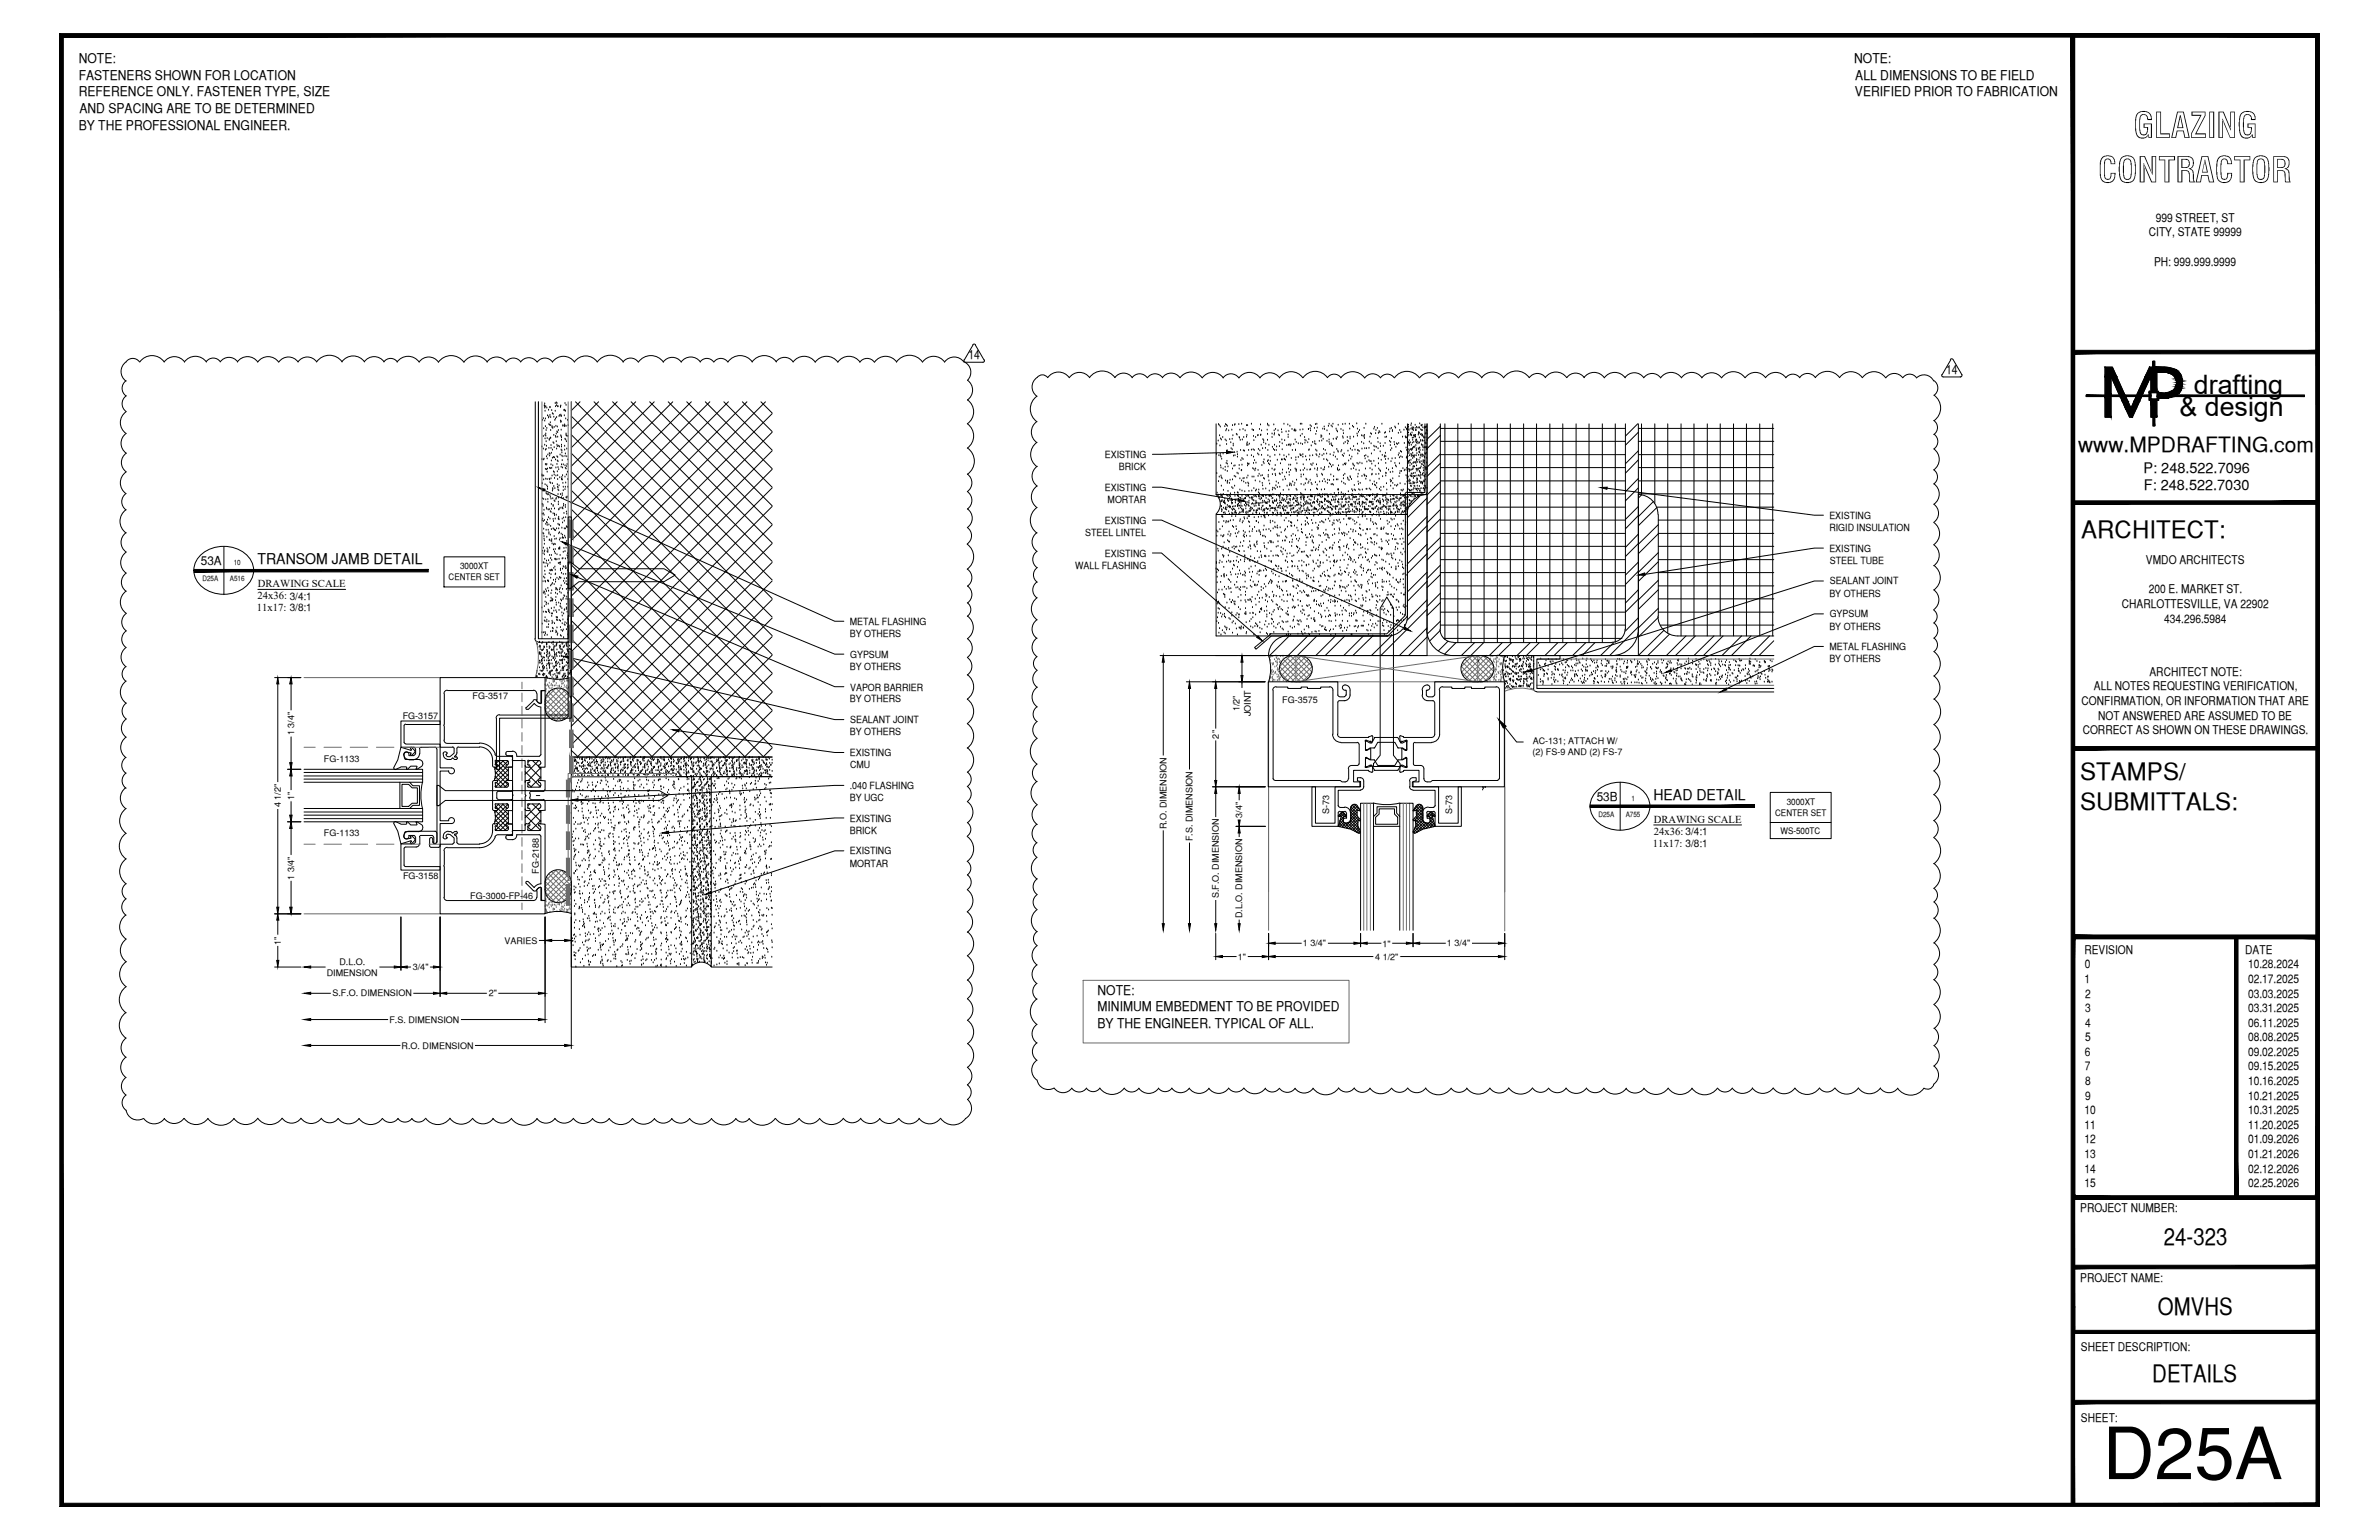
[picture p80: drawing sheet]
<svg xmlns="http://www.w3.org/2000/svg" width="432mm" height="279mm" viewBox="0 0 432 279" stroke-linecap="round" stroke-linejoin="round" font-family="sans-serif">
<defs><g id="words">
<text font-size="13.1" x="381.6" y="268.4">D25A</text>
<g font-size="6.3">
<text x="387.2" y="25">GLAZING</text>
<text x="380.8" y="33.1">CONTRACTOR</text>
</g>
<g font-size="4.9">
<text x="398.2" y="71.5">drafting</text>
<text x="395.6" y="75.5">&amp; design</text>
</g>
<g font-size="4.4">
<text x="377.8" y="97.5">ARCHITECT:</text>
<text x="377.6" y="141.5">STAMPS/</text>
<text x="377.6" y="146.9">SUBMITTALS:</text>
<text x="392.7" y="225.8">24-323</text>
<text x="391.7" y="238.5">OMVHS</text>
<text x="390.7" y="250.7">DETAILS</text>
</g>
<text font-size="3.8" x="377.2" y="82">www.MPDRAFTING.com</text>
<g font-size="2.7">
<text x="46.7" y="102.4">TRANSOM JAMB DETAIL</text>
<text x="300.1" y="145.1">HEAD DETAIL</text>
</g>
<g font-size="2.6">
<text x="389.1" y="85.8">P: 248.522.7096</text>
<text x="389.1" y="89">F: 248.522.7030</text>
</g>
<g font-size="2.4">
<text x="14.3" y="11.4">NOTE:</text>
<text x="336.5" y="11.4">NOTE:</text>
<text x="14.3" y="14.5">FASTENERS SHOWN FOR LOCATION</text>
<text x="14.3" y="17.5">REFERENCE ONLY. FASTENER TYPE, SIZE</text>
<text x="336.7" y="17.5">VERIFIED PRIOR TO FABRICATION</text>
<text x="336.7" y="14.5">ALL DIMENSIONS TO BE FIELD</text>
<text x="14.3" y="23.5">BY THE PROFESSIONAL ENGINEER.</text>
<text x="14.4" y="20.4">AND SPACING ARE TO BE DETERMINED</text>
<text x="199.2" y="180.5">NOTE:</text>
<text x="199.2" y="183.5">MINIMUM EMBEDMENT TO BE PROVIDED</text>
<text x="199.2" y="186.4">BY THE ENGINEER. TYPICAL OF ALL.</text>
</g>
<g font-size="2.3">
<text x="175.8" y="65.2">14</text>
<text x="353.3" y="67.9">14</text>
</g>
<g font-size="2.2">
<text x="391.3" y="40.2">999 STREET, ST</text>
<text x="390" y="42.9">CITY, STATE 99999</text>
<text x="391" y="48.2">PH: 999.999.9999</text>
<text x="36.4" y="102.5">53A</text>
<text x="389.5" y="102.3">VMDO ARCHITECTS</text>
<text x="390" y="107.6">200 E. MARKET ST.</text>
<text x="385.1" y="110.3">CHARLOTTESVILLE, VA 22902</text>
<text x="392.8" y="113">434.296.5984</text>
<text x="380" y="125.2">ALL NOTES REQUESTING VERIFICATION,</text>
<text x="390.1" y="122.6">ARCHITECT NOTE:</text>
<text x="377.8" y="127.9">CONFIRMATION, OR INFORMATION THAT ARE</text>
<text x="380.8" y="130.6">NOT ANSWERED ARE ASSUMED TO BE</text>
<text x="378" y="133.2">CORRECT AS SHOWN ON THESE DRAWINGS.</text>
<text x="289.8" y="145.3">53B</text>
<text x="378.3" y="173">REVISION</text>
<text x="407.5" y="173">DATE</text>
<text x="378.3" y="178.3">1</text>
<text x="378.4" y="175.7">0</text>
<text x="408" y="175.7">10.28.2024</text>
<text x="408" y="178.3">02.17.2025</text>
<text x="378.5" y="181">2</text>
<text x="378.5" y="183.6">3</text>
<text x="408" y="181">03.03.2025</text>
<text x="408" y="183.6">03.31.2025</text>
<text x="378.4" y="191.6">6</text>
<text x="378.5" y="186.2">4</text>
<text x="378.5" y="188.9">5</text>
<text x="408" y="186.2">06.11.2025</text>
<text x="408" y="188.9">08.08.2025</text>
<text x="408" y="191.6">09.02.2025</text>
<text x="378.4" y="194.2">7</text>
<text x="378.5" y="196.8">8</text>
<text x="408" y="194.2">09.15.2025</text>
<text x="408" y="196.8">10.16.2025</text>
<text x="378.3" y="202.1">10</text>
<text x="378.5" y="199.5">9</text>
<text x="408" y="199.5">10.21.2025</text>
<text x="408" y="202.1">10.31.2025</text>
<text x="378.3" y="204.8">11</text>
<text x="378.3" y="207.5">12</text>
<text x="408" y="204.8">11.20.2025</text>
<text x="408" y="207.5">01.09.2026</text>
<text x="378.3" y="210.1">13</text>
<text x="378.3" y="212.7">14</text>
<text x="378.3" y="215.4">15</text>
<text x="408" y="210.1">01.21.2026</text>
<text x="408" y="212.7">02.12.2026</text>
<text x="408" y="215.4">02.25.2026</text>
<text x="377.6" y="219.9">PROJECT NUMBER:</text>
<text x="377.6" y="232.5">PROJECT NAME:</text>
<text x="377.7" y="245.2">SHEET DESCRIPTION:</text>
<text x="377.7" y="257.9">SHEET:</text>
</g>
<g font-size="1.9">
<text x="46.8" y="106.5">DRAWING SCALE</text>
<text x="46.6" y="110.9">11x17: 3/8:1</text>
<text x="46.7" y="108.6">24x36: 3/4:1</text>
<text x="300.2" y="149.3">DRAWING SCALE</text>
<text x="300" y="153.6">11x17: 3/8:1</text>
<text x="300.2" y="151.4">24x36: 3/4:1</text>
</g>
<g font-size="1.8">
<text x="200.5" y="83.1">EXISTING</text>
<text x="200.5" y="89">EXISTING</text>
<text x="203.1" y="85.3">BRICK</text>
<text x="200.5" y="95">EXISTING</text>
<text x="201" y="91.2">MORTAR</text>
<text x="332" y="94.2">EXISTING</text>
<text x="197" y="97.2">STEEL LINTEL</text>
<text x="200.5" y="101">EXISTING</text>
<text x="332" y="96.3">RIGID INSULATION</text>
<text x="332" y="100.1">EXISTING</text>
<text x="195.1" y="103.2">WALL FLASHING</text>
<text x="332.1" y="106">SEALANT JOINT</text>
<text x="332.1" y="102.3">STEEL TUBE</text>
<text x="154.2" y="113.3">METAL FLASHING</text>
<text x="332" y="108.3">BY OTHERS</text>
<text x="332.1" y="112">GYPSUM</text>
<text x="154.2" y="115.6">BY OTHERS</text>
<text x="154.3" y="119.3">GYPSUM</text>
<text x="332" y="114.2">BY OTHERS</text>
<text x="332" y="118">METAL FLASHING</text>
<text x="154.2" y="121.5">BY OTHERS</text>
<text x="154.3" y="125.3">VAPOR BARRIER</text>
<text x="332" y="120.1">BY OTHERS</text>
<text x="154.2" y="127.4">BY OTHERS</text>
<text x="154.3" y="131.2">SEALANT JOINT</text>
<text x="154.2" y="137.2">EXISTING</text>
<text x="154.2" y="133.4">BY OTHERS</text>
<text x="154.2" y="143.1">.040 FLASHING</text>
<text x="154.3" y="139.4">CMU</text>
<text x="154.2" y="149.1">EXISTING</text>
<text x="154.2" y="145.4">BY UGC</text>
<text x="154.2" y="151.3">BRICK</text>
<text x="154.2" y="155">EXISTING</text>
<text x="154.2" y="157.2">MORTAR</text>
</g>
<g font-size="1.6">
<text x="81.4" y="105.2">CENTER SET</text>
<text x="83.5" y="103.2">3000XT</text>
<text x="73.1" y="130.4">FG-3157</text>
<text x="85.8" y="126.8">FG-3517</text>
<text x="225" y="129" transform="rotate(-90 225 129)">1/2&quot;</text>
<text x="227" y="129.9" transform="rotate(-90 227 129.9)">JOINT</text>
<text x="232.7" y="127.5">FG-3575</text>
<text x="53.4" y="133.4" transform="rotate(-90 53.4 133.4)">1 3/4&quot;</text>
<text x="221.2" y="134" transform="rotate(-90 221.2 134)">2&quot;</text>
<text x="278.1" y="137">(2) FS-9 AND (2) FS-7</text>
<text x="278.2" y="135.1">AC-131; ATTACH W/</text>
<text x="58.8" y="138.2">FG-1133</text>
<text x="51" y="146.4" transform="rotate(-90 51 146.4)">4 1/2&quot;</text>
<text x="53.4" y="145.2" transform="rotate(-90 53.4 145.2)">1&quot;</text>
<text x="225.5" y="148.3" transform="rotate(-90 225.5 148.3)">3/4&quot;</text>
<text x="241.2" y="147.6" transform="rotate(-90 241.2 147.6)">S-73</text>
<text x="263.6" y="147.6" transform="rotate(-90 263.6 147.6)">S-73</text>
<text x="322.2" y="148">CENTER SET</text>
<text x="324.3" y="146">3000XT</text>
<text x="58.8" y="151.7">FG-1133</text>
<text x="211.7" y="150.4" transform="rotate(-90 211.7 150.4)">R.O. DIMENSION</text>
<text x="216.5" y="152.6" transform="rotate(-90 216.5 152.6)">F.S. DIMENSION</text>
<text x="323.2" y="151.3">WS-500TC</text>
<text x="53.4" y="159.6" transform="rotate(-90 53.4 159.6)">1 3/4&quot;</text>
<text x="73.2" y="159.4">FG-3158</text>
<text x="97.8" y="158.6" transform="rotate(-90 97.8 158.6)">FG-2188</text>
<text x="85.3" y="163.1">FG-3000-FP-46</text>
<text x="221.2" y="162.9" transform="rotate(-90 221.2 162.9)">S.F.O. DIMENSION</text>
<text x="225.5" y="166.6" transform="rotate(-90 225.5 166.6)">D.L.O. DIMENSION</text>
<text x="51" y="171.4" transform="rotate(-90 51 171.4)">1&quot;</text>
<text x="91.6" y="171.2">VARIES</text>
<text x="236.5" y="171.7">1 3/4&quot;</text>
<text x="251" y="171.8">1&quot;</text>
<text x="262.6" y="171.7">1 3/4&quot;</text>
<text x="59.3" y="177">DIMENSION</text>
<text x="61.6" y="175">D.L.O.</text>
<text x="74.9" y="176">3/4&quot;</text>
<text x="224.7" y="174.1">1&quot;</text>
<text x="249.6" y="174.1">4 1/2&quot;</text>
<text x="60.3" y="180.8">S.F.O. DIMENSION</text>
<text x="70.7" y="185.5">F.S. DIMENSION</text>
<text x="88.7" y="180.8">2&quot;</text>
<text x="72.9" y="190.2">R.O. DIMENSION</text>
</g>
<g font-size="1.3">
<text x="36.8" y="105.4">D25A</text>
<text x="41.7" y="105.4">A516</text>
<text x="42.4" y="102.5">10</text>
<text x="290.1" y="148.1">D25A</text>
<text x="295.1" y="148.1">A755</text>
<text x="296.1" y="145.3">1</text>
</g>
</g></defs>
<!-- layer: SYMBOLS -->
<g fill="#000" stroke="#000" stroke-width=".18">
<path d="M35.2 103.3v.5l42.5-.5zM35.2 103.8l42.5-.5v.5z"/>
<path d="M288.6 146v.5l29.9-.5zM288.6 146.5l29.9-.5v.5z"/>
</g>
<path d="M40.6 99.2v8.7M36.5 100.7a6.3 6.3 0 0 1 8.8 .6 3.9 3.9 0 0 1-2 5.9 6 6 0 0 1-7.8-2.2 3.7 3.7 0 0 1 1-4.3zM289.9 143.5a6.3 6.3 0 0 1 8.8 .6 3.9 3.9 0 0 1-1.9 5.9 6 6 0 0 1-7.9-2.2 3.7 3.7 0 0 1 1-4.3zM294.1 141.9v8.7" fill="none" stroke="#000" stroke-width=".18"/>
<!-- layer: MEDIUM_2 -->
<path d="M46.8 106.9h15.9M300.2 149.7h15.9" fill="none" stroke="#000" stroke-width=".18"/>
<!-- layer: NOTES -->
<g fill="none" stroke="#000" stroke-width=".18">
<path d="M98.8 89l52.7 23.7h1.7M103.1 98.7l48.4 20h1.7M209.2 88.4h1.6l13.9 2.3M209.2 94.4h1.6l44.2 19.6M222.6 82.1l-13.4 .3M291.7 88.6l37.6 4.9h1.7M331 99.4h-1.7l-30.7 4.8M80.6 101h11v5.5h-11zM103.4 119.3l48.1 11.3h1.7M104.8 104.7l46.7 19.9h1.7M209.2 100.3h1.6l17.4 15.2M331 111.4h-1.7l-26 10.3"/>
<path d="M331 117.3h-1.7l-15.9 7.7M331 105.4h-1.7l-51.3 16.2M123.2 132.6l28.3 3.9h1.7M273.1 131.9l2.2 2.7h1.2M153.2 148.4h-1.7l-30.2 2.7M153.2 154.4h-1.7l-22.4 7.5M153.2 142.5l-48.3 2.6M321.3 143.8h11.1v5.4h-11.1zM321.3 149.2h11.1v2.9h-11.1z"/>
</g>
<!-- layer: Thermal -->
<g fill="none" stroke="#000" stroke-width=".18">
<path d="M75.9 137.8a.75 .75 0 0 1 .8 .4 .75 .75 0 0 1-.1 .8l-.9 .6h-.2l.1-.6h-1.1l-.5 .6h-.2v-.4a1.78 1.78 0 0 0-1.9 .4h-.3l-.2-.3 .8-1.4 .6-2.3 1.8 .5 .1-.1-.2-.3 .2-.1 .6 .6v.3l-.6 .5-.2-.1 .1-.3-.7-.1a.46 .46 0 0 0-.6 .5l.1 .5 .2 .3h2.4M89.7 139.2l.2 .9-.2 1.5M89.9 139.2l2.4 2.4v-2.4M89.9 138.4l2.4 2.4M90.2 139.2l-.4 .4M90.4 138l1.9 1.9M90.6 138l-.7 .6M91.2 138l.9 .8M91.4 138l-1.2 1.1M91.9 139.1l-2.1 2.2M92 138l.3 .2M92.2 138l-2.3 2.3"/>
<path d="M92.3 139.6l-2.1 2.1M247.8 137.7v1.4M247.8 135.9l.1 .1M247.8 139l.1 .1M247.9 134.4l-.1 1.6M247.9 137.5l-.1 .1M248 136.1h.1M248 134.4h.1M248 139.1h.1M248 137.6h.1M248 136h.1M248.1 139.1l.6-.3h.3l.5 1"/>
<path d="M248.1 137.5l.6 .4h.7M249.4 137.9h.1M249.4 135.7h-.7l-.6 .4M249.4 139.7l.1 .1M249.5 135.7h-.1M249.5 133.9l-.5 .9h-.3l-.6-.3M249.5 135.7l.6-1h3.1l.5 1M249.5 137.9l.6 1h3.1l.5-1M249.5 133.8h-.1M249.6 133.8h4.1M253.7 139.7l-4.1 .1M253.7 135.7a1.71 1.71 0 0 1 1.6 .4"/>
<path d="M253.7 133.9l.6 .9h.3l.5-.3M255.1 136h.1M255.1 139.1h.1M255.1 134.4h.1M255.1 137.5v.1M255.1 134.4h.2M255.2 134.4l.1 1.6M255.2 137.5l.1 .1M255.3 139.1l-.7-.3h-.3l-.6 1M255.3 137.5a2.22 2.22 0 0 1-1.6 .4M255.3 135.9l-.1 .1M255.3 139l-.1 .1"/>
<path d="M255.3 137.7v1.4M75.9 150.9a.75 .75 0 0 0 .8-.4 .75 .75 0 0 0-.1-.8l-.9-.6h-.2l.1 .6h-1.1l-.5-.6h-.2v.4a1.78 1.78 0 0 1-1.9-.4h-.3l-.2 .3 .8 1.4 .6 2.3 1.8-.6 .1 .2-.2 .3 .2 .1 .6-.6v-.3l-.6-.6-.2 .2 .1 .3-.7 .1a.46 .46 0 0 1-.6-.6l.1-.5 .2-.2h2.4M89.7 141.5v.1M89.7 149.4v.1M89.7 147l.2 1-.2 1.4M89.9 140.8l1.9 2M89.9 140l2.4 2.4M89.9 148.7l1.9 2M89.9 147.9l2.4 2.4M89.9 142.6l.3 .2M89.9 147.1l2.4 2.4v-2.4M89.9 150.4l.3 .3"/>
<path d="M89.9 146.2l2.4 2.4M90.1 142l.9 .8M90.1 149.9l.9 .8M90.2 147.1l-.4 .3M90.4 145.9l1.9 1.9M90.6 145.9l-.7 .6M91.2 145.9l.9 .8M91.4 145.9l-1.2 1.1M91.9 147l-2.1 2.1M92 145.9l.3 .2M92.2 145.9l-2.3 2.3M92.3 140.5l-2.4 2.3"/>
<path d="M92.3 141.3l-1.6 1.5M92.3 142.2l-.7 .6M92.3 147.5l-2.1 2M92.3 148.3l-2.4 2.4M92.3 149.2l-1.6 1.5M92.3 150.1l-.7 .6"/>
</g>
<!-- layer: COMPONENTS2 -->
<g fill="none" stroke="#000" stroke-width=".18">
<path d="M268.2 119.7l.2 .1M268.4 119.9l-.2 .2M73.3 134.7l.3 .2M73.6 131.4l-.3 .3v3M73.7 131.4h6.2v-.6h-7.1v4.8h2.3M73.7 135h6.2v4.3h2.1M74.2 137a.48 .48 0 0 0-.4-.6 .48 .48 0 0 0-.5 .5 .92 .92 0 0 0 .9 .9M74.2 137.9h.9M74.2 137.1h.9M75.1 135.6l.3 .3M75.4 136.7l-.3 .3M75.4 135.9v.9"/>
<path d="M76.1 136.7a1.05 1.05 0 0 1-1 1.1M76.2 135.9v.9M76.4 135.6l-.3 .3M76.5 135.6h2.5M79 135.6l.2 .3M79.3 135.9v16.9M81.5 139.9h-1.6v9h1.6M81.9 139.3a.54 .54 0 0 1 .6 .6 .54 .54 0 0 1-.5 .5 .54 .54 0 0 1-.6-.5M91.8 136.7v.1M91.8 136.8l.3 .3M92.1 136.3l-.3 .3M92.1 137.1h.9v.8"/>
<path d="M92.1 136.3h.9M93 137.8l.1 .2M93 136.3l.6 .2 .2 .7M93.2 138h2.1v.9M93.8 137.2h4.1M95.3 138.9l.3 .3M95.5 128.3v.3h.3M95.6 139.2h.4M95.8 138.7l.1 .1M95.8 138.1v.6M95.9 137.9l-.1 .2M95.9 138h1.9l.3 .3"/>
<path d="M95.9 138.8h.1M96 138.7l.2 .3-.2 .2M96.8 127.1a.49 .49 0 0 1 .8 .3l.4 .2M96.8 127.1l-1.3 1.3M97 127.6a1.62 1.62 0 0 0 1.2 .7M97 127.6l-1.1 1.1M97.9 138.8l-.2 .2 .1 .1 .4 .1v2.4h-.2M98.1 138.5l-.2 .3M98.2 128.3v8.6M98.2 138.3v.3M98.2 136.9l-.3 .3M98.3 127.4l-.3 .2"/>
<path d="M98.3 127.4v-2.1h.6v13.9h-.7M74.2 150.8a.79 .79 0 0 0-.8 .5 .79 .79 0 0 0 .2 .9 .48 .48 0 0 0 .5-.1 .48 .48 0 0 0 .1-.5M74.2 151.6h.9M74.2 150.8h4.8M75.1 151.6l.3 .3M75.1 153.1h-2.3v4.8h7.1v-.7h-6.4l-.2-.3v-2.9M75.4 152.7l-.3 .3M75.4 151.9v.9M76.1 153.1a.6 .6 0 0 1-.5 .6h-2l-.3 .3M76.2 151.9v1.2M76.4 151.6l-.3 .3M76.5 151.6h1.9l.3 .3"/>
<path d="M78 152.3v1.1l.1 .3h1.5M78 152.2a.29 .29 0 0 1 .3-.2 .29 .29 0 0 1 .2 .2M78.5 152.3v.5M78.5 152.7a.35 .35 0 0 0 .4 .4 .35 .35 0 0 0 .3-.4 .29 .29 0 0 1-.2 .3 .29 .29 0 0 1-.3-.3M78.7 151.9v.9M79 150.8l.2 .3M81.4 148.9a.54 .54 0 0 1 .6-.6 .54 .54 0 0 1 .5 .6 .54 .54 0 0 1-.6 .5M82 149.4h-2.1v4.1l-.3 .2M91.8 151.8v.2M91.8 152l.3 .3M92.1 151.5l-.3 .3M92.1 152.3h.9"/>
<path d="M93 150.9v.7h-.9M93.1 150.7l-.1 .1M95.3 141.9v2.2l.2 .2-.2 .2v2.3l.3 .3M95.3 149.7v1h-2.1M95.6 141.6l-.3 .3M95.6 149.4l-.3 .3M95.6 141.6h.4M95.6 147.1h.4M95.6 149.5h.4M95.8 142.7l.1 .1M95.8 146.5l.1 .2M95.8 150.5l.1 .2"/>
<path d="M95.8 160h-.3v.3l1.3 1.3M95.8 142.1v.6M95.8 146v.6M95.8 150v.6M95.9 160l1.1 1M95.9 141.9l-.1 .2M95.9 145.8l-.1 .2M95.9 149.8l-.1 .2M95.9 146.7h.1M95.9 145.9h2M96 141.5l.2 .3-.2 .2M96 146.6l.2 .2-.2 .3"/>
<path d="M96 149.4l.2 .2-.2 .3M96.2 144.6v.3l.2 .1M96.2 144v.6M96.4 143.6l-.2 .1v.3M96.5 145.1h2.1M97.8 145.8l.3 .3M97.9 141.9l.2 .3M97.9 149.8l.2 .3M97.9 151.4l.3 .3M97.9 146.6l-.2 .3 .1 .1 .4 .1v2.4h-.2M97.9 151.4h-4.1l-.2 .7-.6 .2M97.9 141.5l-.2 .2 .2 .3"/>
<path d="M97.9 149.4l-.2 .2 .2 .3M98.1 142.5l-.3 .3h-1.9M98.1 146.4l-.2 .3M98.1 150.4l-.3 .3h-1.9M98.2 149.5h.7v13.9l-.6-.1v-2.1M98.2 141.6l.7 .1v1.6M98.2 142.2v.4M98.2 146.1v.3M98.2 150.1v.3M98.2 151.8v8.6M98.6 145l.3 .3M98.9 143.3l-.3 .3h-2.1"/>
<path d="M98.9 145.4v1.6l-.7 .1M243.2 147.2l-.3 .3M243.2 147.3h.9M243.2 146.5h.9M244.1 146.4a1.05 1.05 0 0 1 1 1.1M244.1 147.2l.2 .3M244.3 148.4a.48 .48 0 0 0-.5 .5 .48 .48 0 0 0 .5 .5 .92 .92 0 0 0 .9-1M244.4 147.5v1h-.1M245.2 147.5v1M247 143.4h-4.1v2.8l.3 .2M247.5 142.7v-1a.6 .6 0 0 0-.5-.6h-.6v.6l.6 .1v.9h-4.7v6.7h-3.5v-6.7h-.7v7.2h4.8v-2.4M247.5 142.7a.6 .6 0 0 1-.6 .6"/>
<path d="M255.8 141.7a.6 .6 0 0 1 .7-.6h.5v.6l-.5 .1v.9h4.6v6.7h3.6v-6.7h.5v7.2h-4.7v-2.4M255.8 142.7a.6 .6 0 0 0 .6 .6M255.9 141.7v1M256.5 143.4h4v2.8l-.3 .2M258.3 147.5v1M259 147.5v1h.1M259.1 148.4a.48 .48 0 0 1 .5 .5 .48 .48 0 0 1-.5 .5 .92 .92 0 0 1-.9-1M259.2 147.2l-.2 .3M259.2 146.4a1.05 1.05 0 0 0-1 1.1M259.3 147.3h.9M259.3 146.5h.9M260.2 147.2l.3 .3"/>
<path d="M98.2 160.3a1.62 1.62 0 0 0-1.2 .7M98.3 161.2l-.2-.2-.5 .3a.52 .52 0 0 1-.8 .3"/>
</g>
<!-- layer: 0 -->
<g fill="none" stroke="#000" stroke-width=".18">
<path d="M103.7 72.9v64.5h36.4h-36.4M103.7 75.5l36.4 36.5M103.7 78.9l36.4 36.4M104.5 72.9l35.6 35.7M105.3 72.9l-1.6 1.6M107.8 72.9l32.3 32.3M108.6 72.9l-4.9 5M111.2 72.9l28.9 29M112 72.9l-8.3 8.3M114.6 72.9l25.5 25.6M115.4 72.9l-11.7 11.7M117.9 72.9l22.2 22.2"/>
<path d="M118.7 72.9l-15 15M121.3 72.9l18.8 18.9M122.1 72.9l-18.4 18.4M124.7 72.9l15.4 15.5M125.5 72.9l-21.8 21.8M128 72.9l12.1 12.1M128.8 72.9l-25.1 25.1M131.4 72.9l8.7 8.8M132.2 72.9l-28.5 28.5M134.7 72.9l5.4 5.4M135.6 72.9l-31.9 31.9M138.1 72.9l2 2"/>
<path d="M138.9 72.9l-35.2 35.2M140.1 78.4l-36.4 36.5M140.1 75.1l-36.4 36.4M220.7 76.9v12.8h34.8v-12.8M221.2 77h.1M221.3 77.2h.1M221.4 79.1h.1M221.5 77.5h.1M221.6 79.6h.1M221.7 79.8h.1M221.9 79.4h.1M222.3 77.4h.1"/>
<path d="M222.4 79.8h.1M222.4 77h.1M222.5 78.2h.1M222.6 77.9h.1M222.6 77.2h.1M222.8 77.3h.1M223 78.2h.1M223.2 79.8h.1M223.6 78h.1M223.6 79.7h.1M223.7 77.2h.1M223.8 79.1h.1"/>
<path d="M224.1 77.2h.1M224.2 77h.1M224.4 78.8h.1M224.5 78.9h.1M224.9 77h.1M224.9 79.4h.1M225 79.5h.1M225 78h.1M225.1 79.9h.1M225.4 77h.1M225.5 79.8h.1M225.6 77.9h.1"/>
<path d="M225.7 79.4h.1M226 78.2h.1M226.3 77.2h.1M226.3 79.3h.1M226.3 79h.1M226.4 77.2h.1M227.1 77h.1M227.3 78h.1M227.5 78.1h.1M227.5 79.2h.1M227.6 79.9h.1M227.9 79.4h.1"/>
<path d="M228.3 79.1h.1M228.3 79h.1M228.6 77.9h.1M228.8 77.1h.1M228.8 79h.1M228.9 78.9h.1M229 78.2h.1M229.2 79.8h.1M229.4 79.9h.1M230 78h.1M230.1 79.9h.1M230.1 78.8h.1"/>
<path d="M230.1 77h.1M230.1 77.2h.1M230.3 77.3h.1M230.9 78.7h.1M230.9 79.4h.1M231.2 77.1h.1M231.3 78.9h.1M231.3 78.2h.1M231.3 78.7h.1M231.5 77.9h.1M232 78.2h.1M232.1 78.9h.1"/>
<path d="M232.2 79.1h.1M232.6 78h.1M232.7 79.8h.1M232.7 78.5h.1M233 77h.1M233.2 79.9h.1M233.4 78.4h.1M233.7 77.1h.1M233.8 78.9h.1M233.8 79.4h.1M233.9 78.3h.1M234.1 77.3h.1"/>
<path d="M234.5 77.9h.1M234.9 78.2h.1M234.9 78.1h.1M235 78h.1M235.1 79.8h.1M235.1 78.2h.1M235.2 78.2h.1M236 78h.1M236 77h.1M236 79.1h.1M236.3 77h.1M236.3 78.8h.1"/>
<path d="M236.5 78h.1M236.8 79.4h.1M236.9 79.9h.1M237.5 77.9h.1M237.6 79.8h.1M237.8 77.8h.1M237.8 77.2h.1M237.9 78.2h.1M238 77.4h.1M238.6 77.7h.1M238.8 77h.1M238.8 78.8h.1"/>
<path d="M239 78.3h.1M239 77h.1M239.1 77.7h.1M239.8 79.4h.1M239.8 79.1h.1M239.9 79.2h.1M240.1 77.9h.1M240.2 79.7h.1M240.3 77.5h.1M240.4 77.9h.1M240.9 78.2h.1M241.1 77.3h.1"/>
<path d="M241.2 77h.1M241.2 79.8h.1M241.3 78.8h.1M241.6 77.3h.1M241.8 77.5h.1M241.9 77h.1M242 79.7h.1M242.5 77.9h.1M242.5 79.6h.1M242.6 79.7h.1M242.6 78.2h.1M242.7 79.4h.1"/>
<path d="M242.8 78.4h.1M242.9 77.2h.1M243.4 77.9h.1M243.7 77h.1M243.7 79.2h.1M243.8 79.5h.1M243.8 78.2h.1M243.8 78.7h.1M244.2 77h.1M244.5 79.4h.1M244.9 77h.1M245 77.9h.1"/>
<path d="M245 79.6h.1M245 79.3h.1M245.5 77.3h.1M245.7 79.3h.1M245.7 77.5h.1M246.3 76.9h.1M246.3 78.7h.1M246.4 79.1h.1M246.4 77.9h.1M246.6 78.4h.1M246.8 78.1h.1M247.1 79.1h.1"/>
<path d="M247.4 79.1h.1M247.6 77.7h.1M247.6 79.3h.1M247.6 79.6h.1M247.6 79h.1M247.9 77h.1M248.7 79.3h.1M248.8 78.7h.1M248.9 78.8h.1M249.4 77.9h.1M249.5 77.5h.1M249.7 78.7h.1"/>
<path d="M249.7 78.1h.1M250 77.7h.1M250.1 79.6h.1M250.2 78.6h.1M250.3 78.3h.1M250.4 78.5h.1M250.8 77h.1M251.3 78.6h.1M251.4 79.4h.1M251.5 78.5h.1M251.7 79.3h.1M252.2 78.4h.1"/>
<path d="M252.3 77.9h.1M252.5 79.6h.1M252.5 77.7h.1M252.7 78.3h.1M252.7 78.1h.1M253.2 77.5h.1M253.3 77.7h.1M253.8 78.6h.1M253.8 77h.1M254.1 78.1h.1M254.3 78.5h.1M254.6 79.3h.1"/>
<path d="M254.8 78h.1M255.1 77.6h.1M255.1 79.2h.1M255.1 79.4h.1M255.3 77.9h.1M255.3 79.4h.1M255.3 78h.1M255.5 79.2h.1M255.7 77.2h.1M255.7 77.5h.1M255.7 78.5h.1M255.7 79h.1"/>
<path d="M255.7 78.1h.1M255.7 77.9h.1M255.8 79.9h.1M256 78.7h.1M256 78.9h.1M256.1 77.9h.1M256.1 77.2h.1M256.2 79.1h.1M256.2 76.9h.1M256.2 79h.1M256.3 78.5h.1M256.3 77.7h.1"/>
<path d="M256.3 79.5h.1M256.3 77.9h.1M256.3 78h.1M256.4 79.9h.1M256.5 77.6h.1M256.5 79.1h.1M256.5 78.1h.1M256.6 79.4h.1M256.6 77.7h.1M256.7 79.2h.1M256.8 79h.1M256.9 77.2h.1"/>
<path d="M256.9 79h.1M256.9 78.1h.1M256.9 79.3h.1M257 79.9h.1M257 77.7h.1M257 79.8h.1M257 78.1h.1M257.1 77.5h.1M257.1 79.9h.1M257.4 77.7h.1M257.4 78.9h.1M257.5 78.7h.1"/>
<path d="M257.5 78.5h.1M257.6 78.5h.1M257.6 77.6h.1M257.6 78.6h.1M257.6 79.4h.1M257.6 77.7h.1M257.7 76.9h.1M257.8 78.9h.1M257.9 79.9h.1M257.9 78h.1M257.9 77.2h.1M258 77.3h.1"/>
<path d="M258.1 78.8h.1M258.1 78.1h.1M258.1 79.1h.1M258.1 77.2h.1M258.2 79.9h.1M258.2 79h.1M258.3 77.6h.1M258.3 79.2h.1M258.4 79.3h.1M258.4 79.4h.1M258.5 79.5h.1M258.5 77.7h.1"/>
<path d="M258.6 77.5h.1M258.6 76.9v12.4h-3.1M258.7 78.7h.1M258.8 77.6h.1M258.8 79.4h.1M258.8 78.5h.1M258.9 77.5h.1M258.9 78.1h.1M259 78.7h.1M259 79.9h.1M259 78.2h.1M259 76.9v42"/>
<path d="M261.4 77.7h33.6M261.4 77.3l-2.4 2.4M261.4 79l-2.4 2.4M261.4 76.9v37.3M262.3 76.9v39.1M264.6 76.9v39.7M267 76.9v39.7M269.4 76.9v39.7M271.8 76.9v39.7M274.1 76.9v39.7M276.5 76.9v39.7M278.9 76.9v39.7"/>
<path d="M281.3 76.9v39.7M283.7 76.9v39.7M286.1 76.9v39.7M288.4 76.9v39.7M290.8 76.9v39.7M293.2 76.9v39.6M295 76.9v37.3M297.2 76.9l-2.2 2.2M297.4 77.7h24.5M297.4 78.4l-2.4 2.4M297.4 76.9v37.3M297.9 76.9v12.9l-.5 .6"/>
<path d="M300.4 76.9v14.4M302.7 76.9v38M305.1 76.9v38.5M307.5 76.9v38.5M309.9 76.9v38.5M312.2 76.9v38.5M314.6 76.9v38.5M317 76.9v38.5M319.4 76.9v38.5M321.8 76.9v38.5M103.7 82.2l36.4 36.5M103.7 85.6l36.4 36.5"/>
<path d="M103.7 89l36.4 36.5M103.7 92.4l36.4 36.4M103.7 95.8l36.4 36.4M103.7 99.1l36.4 36.5M140.1 98.6l-36.4 36.5M140.1 95.2l-36.4 36.6M140.1 91.9l-36.4 36.5M140.1 88.5l-36.4 36.5M140.1 85.2l-36.4 36.4M140.1 81.8l-36.4 36.4M220.7 89.7a2.44 2.44 0 0 1 0 3.6M220.7 93.3h34.8v18.5a3.6 3.6 0 0 1-3.6 3.6h-31.2z"/>
<path d="M220.8 82.4h.1M220.9 97.3h.1M220.9 80.6h.1M220.9 96.3h.1M220.9 85.9h.1M220.9 89.5h.1M221 99.6h.1M221 96.5h.1M221.1 80h.1M221.2 89.9h.1M221.2 87.4h.1M221.2 90.3h.1"/>
<path d="M221.2 94.8h.1M221.2 82.7h.1M221.3 90.4h.1M221.3 86.6h.1M221.4 80.9h.1M221.4 96.1h.1M221.5 82.7h.1M221.5 82.4h.1M221.6 89.8h.1M221.6 84.5h.1M221.6 90.1h.1M221.6 91.1h.1"/>
<path d="M221.6 86.4h.1M221.6 97.2h.1M221.6 84.9h.1M221.6 82.9h.1M221.7 91.9h.1M221.7 91h.1M221.7 90h.1M221.7 88.2h.1M221.7 86.7h.1M221.7 92.8h.1M221.7 92.5h.1M221.7 99.6h.1"/>
<path d="M221.7 83.3h.1M221.8 89.8h.1M221.8 92.6h.1M221.8 90.8h.1M221.8 93.7h.1M221.8 86.9h.1M221.9 90.1h.1M221.9 95.6h.1M221.9 97.4h.1M221.9 93.9h.1M222 91h.1M222 99.3h.1"/>
<path d="M222 82.4h.1M222 85.1h.1M222 97.3h.1M222.1 92.2h.1M222.1 93.1h.1M222.1 91.2h.1M222.1 89.7h.1M222.1 89h.1M222.1 97.2h.1M222.1 94.6h.1M222.2 91.2h.1M222.2 98.5h.1"/>
<path d="M222.2 90.9h.1M222.2 91.3h.1M222.3 90.6h.1M222.3 93h.1M222.3 91.2h.1M222.4 93.3h.1M222.4 92.4h.1M222.4 91.4h.1M222.4 84.8h.1M222.4 85.3h.1M222.4 92.1h.1M222.4 87.2h.1"/>
<path d="M222.5 99.6h.1M222.5 94.9h.1M222.6 80h.1M222.6 94.6h.1M222.6 84.1h.1M222.6 92.5h.1M222.6 89.9h.1M222.6 81.9h.1M222.6 80.6h.1M222.7 92.1h.1M222.7 83.7h.1M222.8 91.7h.1"/>
<path d="M222.8 89.9h.1M222.8 85.5h.1M222.8 87.4h.1M222.8 81.8h.1M222.8 87.7h.1M222.8 84.2h.1M222.8 90.7h.1M222.8 87.3h.1M222.8 98.1h.1M222.9 90.1h.1M222.9 90.9h.1M222.9 89.2h.1"/>
<path d="M222.9 84.7h.1M222.9 97h.1M222.9 94.7h.1M222.9 91.9h.1M222.9 91h.1M223 92.8h.1M223 94.7h.1M223 99.5h.1M223 98.3h.1M223.1 96.5h.1M223.1 93.3h.1M223.1 90h.1"/>
<path d="M223.1 98.4h.1M223.1 87.7h.1M223.2 91.9h.1M223.2 92.1h.1M223.2 90.4h.1M223.3 90.8h.1M223.3 92.1h.1M223.3 87.1h.1M223.3 82.2h.1M223.3 97.3h.1M223.3 92h.1M223.3 90.1h.1"/>
<path d="M223.3 94.5h.1M223.3 89.6h.1M223.4 97h.1M223.4 80.3h.1M223.5 81.4h.1M223.5 90.6h.1M223.5 90.8h.1M223.5 91.2h.1M223.5 84.1h.1M223.6 92.4h.1M223.6 91.4h.1M223.6 93.1h.1"/>
<path d="M223.6 93.7h.1M223.6 88.5h.1M223.6 93.3h.1M223.6 90.7h.1M223.6 99.4h.1M223.6 81.6h.1M223.7 92h.1M223.7 91.3h.1M223.7 92.6h.1M223.7 90.8h.1M223.7 87.1h.1M223.7 95.5h.1"/>
<path d="M223.7 85.1h.1M223.8 93.2h.1M223.8 88.6h.1M223.8 80.9h.1M223.8 94.4h.1M223.8 80.6h.1M223.9 92.4h.1M223.9 82.7h.1M223.9 95.7h.1M224 91.9h.1M224 84.6h.1M224 99.2h.1"/>
<path d="M224 86.4h.1M224 82.1h.1M224 99.6h.1M224.1 92.5h.1M224.1 88.2h.1M224.1 89.5h.1M224.2 90h.1M224.2 93.2h.1M224.2 90.7h.1M224.2 93h.1M224.2 84.5h.1M224.2 82.7h.1"/>
<path d="M224.2 91.9h.1M224.2 90.9h.1M224.2 91.2h.1M224.2 96.8h.1M224.3 92.8h.1M224.3 90.7h.1M224.3 93.7h.1M224.3 99.3h.1M224.3 86.6h.1M224.3 95.6h.1M224.4 93.2h.1M224.4 97.4h.1"/>
<path d="M224.4 96.1h.1M224.5 99.3h.1M224.5 90.6h.1M224.5 82h.1M224.5 85.9h.1M224.6 91.9h.1M224.6 90h.1M224.6 91.6h.1M224.6 89.4h.1M224.6 82.9h.1M224.6 82.5h.1M224.7 91.9h.1"/>
<path d="M224.7 90h.1M224.7 96.8h.1M224.7 91.8h.1M224.7 89.5h.1M224.7 86h.1M224.8 91.4h.1M224.8 90.6h.1M224.8 90.1h.1M224.8 99.9h.1M224.9 93.3h.1M224.9 92.3h.1M224.9 96.5h.1"/>
<path d="M224.9 84.5h.1M224.9 85.1h.1M225 91.8h.1M225 91.2h.1M225 93h.1M225 93.1h.1M225 90.4h.1M225 99.2h.1M225 86.9h.1M225 94.6h.1M225 88.9h.1M225.1 94.3h.1"/>
<path d="M225.2 92.1h.1M225.2 90.4h.1M225.2 81.7h.1M225.2 98.5h.1M225.2 91.8h.1M225.2 91.3h.1M225.2 83.6h.1M225.3 85.4h.1M225.4 92.4h.1M225.4 87.2h.1M225.4 85.3h.1M225.4 91.9h.1"/>
<path d="M225.4 91h.1M225.4 90h.1M225.4 93h.1M225.4 90.6h.1M225.4 89.1h.1M225.4 84.4h.1M225.4 83.2h.1M225.5 92.8h.1M225.5 94.9h.1M225.6 99.1h.1M225.6 92.5h.1M225.6 90.9h.1"/>
<path d="M225.6 94.6h.1M225.6 86.9h.1M225.6 83.4h.1M225.7 93h.1M225.7 92.6h.1M225.7 96.4h.1M225.7 81.8h.1M225.7 97.3h.1M225.7 90.7h.1M225.7 98.2h.1M225.7 87.4h.1M225.8 86.8h.1"/>
<path d="M225.8 97h.1M225.8 93.9h.1M225.9 91.7h.1M225.9 90.5h.1M225.9 94.2h.1M225.9 81.9h.1M225.9 97.5h.1M225.9 89.2h.1M226 96.6h.1M226.1 90.5h.1M226.1 90.4h.1M226.1 91.2h.1"/>
<path d="M226.1 92.3h.1M226.1 91.4h.1M226.1 91.9h.1M226.1 90h.1M226.1 93h.1M226.1 91.3h.1M226.1 87.7h.1M226.2 93.2h.1M226.3 91.6h.1M226.3 97.3h.1M226.3 92.9h.1M226.3 90.1h.1"/>
<path d="M226.3 80.8h.1M226.3 86.7h.1M226.3 80.6h.1M226.4 82.7h.1M226.4 94.1h.1M226.4 80.3h.1M226.4 84.5h.1M226.4 84.1h.1M226.5 91.6h.1M226.5 93.1h.1M226.5 91.2h.1M226.5 89.9h.1"/>
<path d="M226.5 86.4h.1M226.5 87.6h.1M226.5 80.8h.1M226.6 90h.1M226.6 88.2h.1M226.6 99.4h.1M226.6 93.7h.1M226.6 84.3h.1M226.6 91.8h.1M226.6 81.7h.1M226.6 94.7h.1M226.6 87.8h.1"/>
<path d="M226.7 91.9h.1M226.7 90.9h.1M226.7 92.8h.1M226.7 91.3h.1M226.7 89.2h.1M226.7 84.2h.1M226.8 92.8h.1M226.8 90.4h.1M226.8 93.7h.1M226.8 96.5h.1M226.8 80.6h.1M226.8 94.8h.1"/>
<path d="M226.8 95.6h.1M226.8 98.3h.1M226.9 92.4h.1M226.9 97.3h.1M226.9 99h.1M226.9 92.8h.1M226.9 99.2h.1M227 92.1h.1M227 99.6h.1M227.1 92.5h.1M227.1 92.2h.1M227.1 90.4h.1"/>
<path d="M227.1 90.3h.1M227.1 81.7h.1M227.1 82.7h.1M227.2 91.5h.1M227.2 89.1h.1M227.3 90.5h.1M227.3 90.7h.1M227.3 96.5h.1M227.3 86.6h.1M227.3 92.3h.1M227.3 91.4h.1M227.3 96.1h.1"/>
<path d="M227.4 93.2h.1M227.4 90.3h.1M227.4 85h.1M227.5 90.8h.1M227.5 81.6h.1M227.5 84.1h.1M227.5 82.9h.1M227.6 92.7h.1M227.6 91.5h.1M227.6 90h.1M227.6 92.6h.1M227.6 90.9h.1"/>
<path d="M227.6 86.6h.1M227.6 88.6h.1M227.6 85.2h.1M227.6 91.9h.1M227.6 81.7h.1M227.6 98.9h.1M227.6 93.9h.1M227.6 99.1h.1M227.7 83.6h.1M227.7 95.7h.1M227.8 90.1h.1M227.8 85.4h.1"/>
<path d="M227.8 91.4h.1M227.8 87.2h.1M227.8 99.3h.1M227.9 90h.1M227.9 89.1h.1M227.9 85.1h.1M228 91.8h.1M228 90.9h.1M228 91.2h.1M228 93h.1M228 84h.1M228 92.8h.1"/>
<path d="M228 92.6h.1M228 90.2h.1M228 93.1h.1M228 91.3h.1M228 94.6h.1M228 88.9h.1M228.1 93.1h.1M228.1 96.5h.1M228.1 98.5h.1M228.2 91.3h.1M228.2 98.3h.1M228.2 98.8h.1"/>
<path d="M228.2 92.6h.1M228.3 82.4h.1M228.3 92.3h.1M228.3 86.4h.1M228.3 85.3h.1M228.4 90.1h.1M228.4 93.9h.1M228.4 81.5h.1M228.4 94.9h.1M228.4 89.4h.1M228.5 91.4h.1M228.5 91.7h.1"/>
<path d="M228.5 90h.1M228.5 88.9h.1M228.5 82.5h.1M228.5 90.5h.1M228.5 92.5h.1M228.5 91.8h.1M228.5 96.3h.1M228.5 96.5h.1M228.5 86h.1M228.6 93.2h.1M228.6 92.3h.1M228.6 89.6h.1"/>
<path d="M228.7 90.1h.1M228.7 87.4h.1M228.7 81.8h.1M228.7 90.7h.1M228.7 96.6h.1M228.8 97h.1M228.9 91.3h.1M228.9 86.4h.1M228.9 92.5h.1M228.9 90.4h.1M228.9 80.8h.1M228.9 93.8h.1"/>
<path d="M229 92.2h.1M229 90.5h.1M229 82.6h.1M229 90h.1M229 84.5h.1M229.1 91.2h.1M229.1 91.9h.1M229.1 86.3h.1M229.1 87.7h.1M229.2 90.9h.1M229.2 90h.1M229.2 88.1h.1"/>
<path d="M229.2 81.4h.1M229.2 97.3h.1M229.2 92.8h.1M229.2 91.8h.1M229.2 88.8h.1M229.3 92.5h.1M229.3 90h.1M229.3 90.1h.1M229.3 96.2h.1M229.3 83.9h.1M229.4 93.6h.1M229.4 80.3h.1"/>
<path d="M229.4 86.8h.1M229.4 91.2h.1M229.4 92.6h.1M229.4 97.3h.1M229.4 95.4h.1M229.4 98.6h.1M229.4 84.1h.1M229.4 83.4h.1M229.5 93.1h.1M229.5 92.7h.1M229.5 90.9h.1M229.5 99.1h.1"/>
<path d="M229.5 93.9h.1M229.5 86.9h.1M229.6 92.5h.1M229.6 99.4h.1M229.6 93.7h.1M229.6 94h.1M229.7 90h.1M229.7 91.3h.1M229.7 81.3h.1M229.7 97.5h.1M229.7 91.2h.1M229.7 88.7h.1"/>
<path d="M229.7 80.6h.1M229.8 90.4h.1M229.8 92.3h.1M229.8 96.1h.1M229.9 92.3h.1M229.9 91.3h.1M229.9 93.2h.1M229.9 89.9h.1M229.9 99.6h.1M230 93.1h.1M230 91.4h.1M230.1 92.5h.1"/>
<path d="M230.1 83.8h.1M230.1 91.1h.1M230.1 81.7h.1M230.1 82.7h.1M230.2 92.4h.1M230.2 90.7h.1M230.2 83.6h.1M230.2 98.6h.1M230.2 86.2h.1M230.2 86.6h.1M230.3 85.4h.1M230.3 93.6h.1"/>
<path d="M230.3 84.1h.1M230.3 90h.1M230.3 87.2h.1M230.3 96.1h.1M230.3 80.8h.1M230.4 90h.1M230.4 91.1h.1M230.4 89.1h.1M230.4 91.8h.1M230.4 90.9h.1M230.4 87.8h.1M230.4 84.3h.1"/>
<path d="M230.5 92.7h.1M230.5 82.9h.1M230.5 98.2h.1M230.6 92.3h.1M230.6 89.9h.1M230.6 91.9h.1M230.6 90h.1M230.6 94.6h.1M230.6 83.7h.1M230.6 94.9h.1M230.6 96.4h.1M230.7 98.2h.1"/>
<path d="M230.7 98.5h.1M230.7 98.4h.1M230.8 90.1h.1M230.8 92.3h.1M230.9 92.2h.1M230.9 90.5h.1M230.9 85.1h.1M230.9 89.8h.1M230.9 93.1h.1M230.9 91.2h.1M230.9 92.3h.1M230.9 86.1h.1"/>
<path d="M230.9 81.2h.1M230.9 88.9h.1M231 90.4h.1M231 91h.1M231 93.5h.1M231 88.6h.1M231 94.6h.1M231.1 92.3h.1M231.1 91.3h.1M231.1 95.9h.1M231.1 98.5h.1M231.1 93.2h.1"/>
<path d="M231.1 81.5h.1M231.2 89.8h.1M231.3 85.3h.1M231.3 88.6h.1M231.3 92.3h.1M231.3 90.9h.1M231.3 80.8h.1M231.3 81.7h.1M231.4 91h.1M231.4 92.7h.1M231.4 90.9h.1M231.4 82.6h.1"/>
<path d="M231.4 94.9h.1M231.4 95.6h.1M231.4 85.2h.1M231.5 92.2h.1M231.5 84.5h.1M231.5 86h.1M231.5 88.8h.1M231.5 92.5h.1M231.5 86.3h.1M231.5 93.4h.1M231.6 88.1h.1M231.6 95.8h.1"/>
<path d="M231.6 90.9h.1M231.6 87.4h.1M231.6 81.7h.1M231.6 99.3h.1M231.7 91.8h.1M231.7 90.9h.1M231.7 89.9h.1M231.7 90.7h.1M231.7 81.1h.1M231.8 92.7h.1M231.8 93.6h.1M231.8 97h.1"/>
<path d="M231.8 92.1h.1M231.8 93.1h.1M231.8 95.4h.1M231.8 88.5h.1M231.8 83.5h.1M231.9 93.2h.1M231.9 91.4h.1M231.9 97.3h.1M231.9 95.8h.1M232 99.1h.1M232 98.3h.1M232 90h.1"/>
<path d="M232 87.7h.1M232.1 92.1h.1M232.1 91.9h.1M232.2 97.3h.1M232.2 90.1h.1M232.2 81h.1M232.2 86h.1M232.3 91.3h.1M232.3 90.4h.1M232.3 90.9h.1M232.3 91.8h.1M232.3 88.4h.1"/>
<path d="M232.3 80.3h.1M232.3 82.5h.1M232.3 93.2h.1M232.3 92.3h.1M232.3 90h.1M232.3 95.8h.1M232.3 86.1h.1M232.4 91.2h.1M232.4 84.1h.1M232.4 89.6h.1M232.5 93.1h.1M232.5 93.3h.1"/>
<path d="M232.5 99.4h.1M232.5 93.7h.1M232.5 96.6h.1M232.6 91.3h.1M232.6 83.4h.1M232.7 90.8h.1M232.7 92h.1M232.7 90.4h.1M232.7 83.4h.1M232.7 81.6h.1M232.7 85.9h.1M232.7 80.5h.1"/>
<path d="M232.8 92.3h.1M232.8 85.3h.1M232.8 98.2h.1M232.9 92.3h.1M232.9 90.6h.1M232.9 87.1h.1M232.9 90.9h.1M232.9 89.9h.1M232.9 90.8h.1M232.9 89h.1M232.9 99.6h.1M233 92.7h.1"/>
<path d="M233 91.8h.1M233 92.5h.1M233 82.7h.1M233.1 92h.1M233.1 94.5h.1M233.1 83.4h.1M233.1 83.3h.1M233.2 93.2h.1M233.2 90.7h.1M233.2 96.3h.1M233.2 86.6h.1M233.2 92.6h.1"/>
<path d="M233.2 98.2h.1M233.2 98.1h.1M233.3 91h.1M233.3 99.9h.1M233.3 96.1h.1M233.3 87h.1M233.3 83.5h.1M233.4 91.9h.1M233.4 92.7h.1M233.4 97.4h.1M233.4 94h.1M233.5 90h.1"/>
<path d="M233.5 85.8h.1M233.5 82.9h.1M233.6 90.4h.1M233.6 93.2h.1M233.6 90.7h.1M233.6 91.9h.1M233.6 80.8h.1M233.6 97.6h.1M233.6 92.2h.1M233.6 91.2h.1M233.6 88.2h.1M233.7 93.1h.1"/>
<path d="M233.7 95.6h.1M233.7 90.1h.1M233.7 91.4h.1M233.8 93.2h.1M233.8 91.4h.1M233.9 91.2h.1M233.9 80.8h.1M233.9 85.1h.1M233.9 93.1h.1M233.9 84.4h.1M233.9 82.5h.1M233.9 94.6h.1"/>
<path d="M233.9 88.9h.1M234 91.9h.1M234 90.6h.1M234 86.2h.1M234 85.7h.1M234 80.7h.1M234.1 88.1h.1M234.1 98.4h.1M234.1 89.9h.1M234.1 91.3h.1M234.1 87.8h.1M234.2 91.8h.1"/>
<path d="M234.2 90.9h.1M234.2 90.6h.1M234.2 90h.1M234.2 80.9h.1M234.3 92.6h.1M234.3 91.9h.1M234.3 90.1h.1M234.3 93.6h.1M234.3 85.3h.1M234.3 94.8h.1M234.3 84.4h.1M234.3 92.3h.1"/>
<path d="M234.3 95.4h.1M234.3 80.7h.1M234.3 87.9h.1M234.4 97.3h.1M234.4 88.1h.1M234.4 83.2h.1M234.4 94.9h.1M234.4 93h.1M234.4 91.8h.1M234.4 99.1h.1M234.4 95.5h.1M234.5 92.5h.1"/>
<path d="M234.5 98.4h.1M234.6 98h.1M234.6 81.7h.1M234.6 91.8h.1M234.6 90.7h.1M234.6 87.4h.1M234.7 92.3h.1M234.7 97h.1M234.8 90.4h.1M234.8 92.3h.1M234.8 90.6h.1M234.8 92.2h.1"/>
<path d="M234.8 91.3h.1M234.8 93h.1M234.8 80.6h.1M234.9 93.1h.1M234.9 90.6h.1M234.9 88.1h.1M234.9 95.4h.1M235 90h.1M235 87.7h.1M235.1 93h.1M235.1 91.9h.1M235.1 85.1h.1"/>
<path d="M235.1 90.9h.1M235.1 81.7h.1M235.1 97.2h.1M235.2 90.1h.1M235.2 83.5h.1M235.2 83.1h.1M235.3 90.5h.1M235.3 92.8h.1M235.3 91h.1M235.3 85.3h.1M235.3 85.5h.1M235.3 80.3h.1"/>
<path d="M235.3 88.8h.1M235.3 91.7h.1M235.3 87.1h.1M235.3 97.9h.1M235.3 99.2h.1M235.4 91.1h.1M235.4 89h.1M235.4 84.1h.1M235.4 95.8h.1M235.5 90.8h.1M235.5 89.9h.1M235.5 93.1h.1"/>
<path d="M235.5 93.7h.1M235.5 92.6h.1M235.5 91.7h.1M235.5 90.4h.1M235.5 94.5h.1M235.5 99.4h.1M235.6 91.2h.1M235.6 96.3h.1M235.6 93.2h.1M235.6 98.2h.1M235.6 83h.1M235.6 80.5h.1"/>
<path d="M235.7 91.6h.1M235.7 91.4h.1M235.8 92.9h.1M235.8 92.3h.1M235.8 93.2h.1M235.8 97.8h.1M235.9 99.6h.1M236 91.6h.1M236 92.5h.1M236 82.5h.1M236 90.4h.1M236 85.4h.1"/>
<path d="M236 82.7h.1M236.1 92.2h.1M236.1 91.2h.1M236.1 80.5h.1M236.1 89.5h.1M236.2 93.1h.1M236.2 92.8h.1M236.2 90.4h.1M236.2 90.7h.1M236.2 91.8h.1M236.2 90.1h.1M236.2 87.9h.1"/>
<path d="M236.2 86.6h.1M236.2 86.2h.1M236.2 82.7h.1M236.2 91.9h.1M236.2 95.2h.1M236.2 96.1h.1M236.2 96.6h.1M236.3 89.7h.1M236.4 92.8h.1M236.4 80.6h.1M236.4 96.7h.1M236.5 90h.1"/>
<path d="M236.5 82.5h.1M236.5 82.9h.1M236.5 90.3h.1M236.5 91.9h.1M236.5 84.3h.1M236.5 85.3h.1M236.6 91.5h.1M236.6 90.5h.1M236.6 86.2h.1M236.7 90.8h.1M236.7 89.9h.1M236.7 90.1h.1"/>
<path d="M236.7 92.3h.1M236.7 90.6h.1M236.7 88h.1M236.7 92.6h.1M236.7 91.7h.1M236.8 90.3h.1M236.8 85h.1M236.9 91.1h.1M236.9 93.5h.1M236.9 80.4h.1M236.9 93.1h.1M236.9 95.3h.1"/>
<path d="M236.9 87.8h.1M236.9 94.6h.1M236.9 88.9h.1M237 91.5h.1M237 97.2h.1M237 95.2h.1M237 82.9h.1M237 92.7h.1M237 91.2h.1M237 99h.1M237 98.4h.1M237 86.9h.1"/>
<path d="M237 80h.1M237.1 92.7h.1M237.1 97.6h.1M237.1 83.5h.1M237.2 92.8h.1M237.2 91h.1M237.2 94h.1M237.2 87.1h.1M237.2 91.4h.1M237.2 92.3h.1M237.2 85.3h.1M237.3 90.3h.1"/>
<path d="M237.3 94.9h.1M237.3 94.1h.1M237.4 92.1h.1M237.4 91.2h.1M237.4 80.3h.1M237.4 97.6h.1M237.4 93.1h.1M237.4 92.6h.1M237.4 90.2h.1M237.4 92.5h.1M237.4 87.7h.1M237.5 95.1h.1"/>
<path d="M237.6 91.4h.1M237.6 87.4h.1M237.6 81.7h.1M237.6 90.7h.1M237.6 91.5h.1M237.6 81.6h.1M237.7 92.6h.1M237.7 93.2h.1M237.7 83.4h.1M237.7 97h.1M237.7 85.3h.1M237.7 82.7h.1"/>
<path d="M237.8 90.1h.1M237.8 87.1h.1M237.9 89.9h.1M237.9 91.4h.1M237.9 89h.1M237.9 97.5h.1M237.9 85.2h.1M237.9 91.7h.1M237.9 90.8h.1M237.9 90h.1M237.9 84.3h.1M238 92.6h.1"/>
<path d="M238 91.9h.1M238 90.1h.1M238 99.9h.1M238 87.7h.1M238 80.9h.1M238.1 90.1h.1M238.1 94.4h.1M238.1 91.9h.1M238.1 90.2h.1M238.1 96.3h.1M238.1 97.2h.1M238.1 87.9h.1"/>
<path d="M238.1 84.5h.1M238.2 90.1h.1M238.2 98.1h.1M238.2 98.4h.1M238.3 91.3h.1M238.3 99.9h.1M238.3 82.7h.1M238.3 80.3h.1M238.3 95h.1M238.3 92.5h.1M238.3 84.1h.1M238.4 93.1h.1"/>
<path d="M238.4 91.1h.1M238.4 97.5h.1M238.4 98.6h.1M238.4 99.4h.1M238.4 93.7h.1M238.5 91.2h.1M238.5 92.3h.1M238.6 92.1h.1M238.6 91.2h.1M238.6 90.3h.1M238.6 90.6h.1M238.6 93.1h.1"/>
<path d="M238.6 92.4h.1M238.6 85.1h.1M238.6 80.1h.1M238.6 80.5h.1M238.7 92.5h.1M238.7 90h.1M238.8 92.3h.1M238.8 99.9h.1M238.8 87.6h.1M238.8 80.6h.1M238.8 94.9h.1M238.8 81.7h.1"/>
<path d="M238.9 82.5h.1M238.9 99.6h.1M239 92.5h.1M239 84.3h.1M239 88.7h.1M239 91h.1M239 86.2h.1M239 82.7h.1M239 81.9h.1M239.1 90h.1M239.1 92.8h.1M239.1 91.1h.1"/>
<path d="M239.1 88h.1M239.1 86.5h.1M239.1 95.8h.1M239.1 85.3h.1M239.1 91.2h.1M239.1 90.7h.1M239.1 85h.1M239.1 88.8h.1M239.2 90.7h.1M239.2 89.8h.1M239.2 96.1h.1M239.3 92.6h.1"/>
<path d="M239.3 91.6h.1M239.3 93.5h.1M239.3 99.8h.1M239.3 95.9h.1M239.3 89.9h.1M239.3 95.4h.1M239.3 99.4h.1M239.4 97.2h.1M239.4 82.9h.1M239.5 90h.1M239.5 99h.1M239.5 80.1h.1"/>
<path d="M239.5 91.1h.1M239.5 91.9h.1M239.5 93.2h.1M239.5 91.5h.1M239.5 89.7h.1M239.5 87.4h.1M239.5 82.5h.1M239.6 92.4h.1M239.6 93.3h.1M239.6 94.8h.1M239.6 90.1h.1M239.6 97.3h.1"/>
<path d="M239.8 90.3h.1M239.8 91.1h.1M239.8 85h.1M239.8 92.1h.1M239.8 91.2h.1M239.8 88.9h.1M239.9 93h.1M239.9 93.1h.1M239.9 80h.1M239.9 94.6h.1M239.9 86h.1M240 92.3h.1"/>
<path d="M240 89.9h.1M240 91.9h.1M240 98.4h.1M240 82.7h.1M240 91.2h.1M240 90.2h.1M240 87.4h.1M240 86.2h.1M240.1 94.7h.1M240.1 89.7h.1M240.2 85.3h.1M240.2 92.3h.1"/>
<path d="M240.2 81.5h.1M240.2 96.8h.1M240.3 83.4h.1M240.3 82.4h.1M240.3 94.9h.1M240.3 87h.1M240.3 85.2h.1M240.4 90.7h.1M240.4 89.9h.1M240.4 91h.1M240.4 89.8h.1M240.4 92.5h.1"/>
<path d="M240.4 90.6h.1M240.4 88.8h.1M240.4 84.8h.1M240.5 92.6h.1M240.5 91.6h.1M240.5 97.2h.1M240.5 92.4h.1M240.5 90.7h.1M240.5 99.6h.1M240.5 87.4h.1M240.5 81.7h.1M240.6 89.8h.1"/>
<path d="M240.6 90.7h.1M240.6 94.4h.1M240.7 96.2h.1M240.7 97h.1M240.7 98h.1M240.8 91h.1M240.8 99.9h.1M240.8 82.4h.1M240.8 83.4h.1M240.9 92.2h.1M240.9 89.7h.1M240.9 80.1h.1"/>
<path d="M240.9 90h.1M240.9 92.8h.1M240.9 97.1h.1M240.9 87.7h.1M241 91.9h.1M241 91.1h.1M241 87.1h.1M241 83.6h.1M241 90.2h.1M241 90.9h.1M241 92.8h.1M241 97.2h.1"/>
<path d="M241 97.5h.1M241.1 92.1h.1M241.1 91.2h.1M241.1 90.1h.1M241.1 94.2h.1M241.2 93h.1M241.2 84.8h.1M241.2 92.1h.1M241.2 80.3h.1M241.2 97.7h.1M241.3 91.1h.1M241.3 99.5h.1"/>
<path d="M241.3 87.2h.1M241.3 84.1h.1M241.4 93.1h.1M241.4 80.6h.1M241.4 94.6h.1M241.4 91.4h.1M241.4 89.8h.1M241.4 82.5h.1M241.4 99.4h.1M241.4 93.7h.1M241.5 92.1h.1M241.5 91.2h.1"/>
<path d="M241.5 93.3h.1M241.5 91.6h.1M241.5 84.3h.1M241.6 86.2h.1M241.6 89.8h.1M241.6 87.9h.1M241.6 80.5h.1M241.7 91.6h.1M241.7 90.7h.1M241.7 92.3h.1M241.7 84.7h.1M241.7 80.8h.1"/>
<path d="M241.7 92.6h.1M241.7 90.9h.1M241.7 93.5h.1M241.8 95.3h.1M241.8 99.4h.1M241.8 99.6h.1M241.8 87.9h.1M241.9 92.5h.1M241.9 90.2h.1M241.9 97.2h.1M241.9 81h.1M241.9 93.3h.1"/>
<path d="M241.9 91.9h.1M241.9 99h.1M241.9 94.9h.1M241.9 84.5h.1M242 82.7h.1M242 88h.1M242.1 90.7h.1M242.1 87.1h.1M242.1 86.5h.1M242.1 92h.1M242.1 90.8h.1M242.1 94.5h.1"/>
<path d="M242.1 82.2h.1M242.1 95.1h.1M242.2 89.5h.1M242.2 96.1h.1M242.2 98.6h.1M242.3 97h.1M242.3 91.2h.1M242.3 90.2h.1M242.4 93h.1M242.4 92.1h.1M242.4 90.7h.1M242.4 92.3h.1"/>
<path d="M242.4 82.9h.1M242.4 91.9h.1M242.4 89.9h.1M242.4 92.5h.1M242.6 93.2h.1M242.6 91.9h.1M242.6 87.1h.1M242.6 90h.1M242.6 81.5h.1M242.6 94.4h.1M242.7 83.4h.1M242.8 91.9h.1"/>
<path d="M242.8 85.2h.1M242.8 85h.1M242.8 93.1h.1M242.8 91.1h.1M242.8 87.1h.1M242.8 94.6h.1M242.8 88.9h.1M242.8 81.9h.1M242.9 91.1h.1M242.9 88.8h.1M242.9 82h.1M242.9 85.4h.1"/>
<path d="M243 90.7h.1M243 89.8h.1M243 93.2h.1M243 92.9h.1M243 89.5h.1M243 84.5h.1M243 98.4h.1M243 88.9h.1M243 92.5h.1M243 91.6h.1M243 91.2h.1M243 96.8h.1"/>
<path d="M243 99.3h.1M243.1 94.4h.1M243.1 95.9h.1M243.1 96.2h.1M243.1 99.3h.1M243.1 85.3h.1M243.2 93.1h.1M243.2 92.3h.1M243.2 99.9h.1M243.2 98h.1M243.2 99.5h.1M243.3 94.9h.1"/>
<path d="M243.3 93.3h.1M243.4 90.6h.1M243.4 92.5h.1M243.4 91.6h.1M243.4 89.8h.1M243.4 82h.1M243.5 91.9h.1M243.5 89.4h.1M243.5 90.2h.1M243.5 96.8h.1M243.5 87.4h.1M243.5 81.7h.1"/>
<path d="M243.6 92.1h.1M243.6 91.2h.1M243.6 90.7h.1M243.6 93h.1M243.6 90.6h.1M243.6 97h.1M243.6 82.6h.1M243.8 91.9h.1M243.8 84.4h.1M243.8 89.7h.1M243.8 91.8h.1M243.8 90.2h.1"/>
<path d="M243.8 86.9h.1M243.8 86.3h.1M243.8 82.8h.1M243.9 93h.1M243.9 89.9h.1M243.9 92h.1M243.9 80.5h.1M243.9 99.2h.1M243.9 94.2h.1M243.9 87.7h.1M243.9 96.7h.1M244 91.9h.1"/>
<path d="M244 82.4h.1M244 84.2h.1M244 97.2h.1M244.1 91.8h.1M244.1 90h.1M244.1 86h.1M244.1 96.8h.1M244.2 90.7h.1M244.2 89.8h.1M244.2 87.9h.1M244.2 80.3h.1M244.2 92.5h.1"/>
<path d="M244.2 91.6h.1M244.2 89.7h.1M244.2 84.3h.1M244.3 93h.1M244.3 90.5h.1M244.3 91.1h.1M244.3 90.6h.1M244.3 84.1h.1M244.3 93.1h.1M244.3 92.5h.1M244.3 90.7h.1M244.3 93.4h.1"/>
<path d="M244.3 93.7h.1M244.4 95.2h.1M244.4 99.1h.1M244.4 99.4h.1M244.5 91.2h.1M244.5 97h.1M244.5 93h.1M244.5 98.9h.1M244.5 80h.1M244.6 86.7h.1M244.6 80.5h.1M244.7 90.5h.1"/>
<path d="M244.7 92.3h.1M244.7 81.9h.1M244.7 87h.1M244.7 91.7h.1M244.7 94.2h.1M244.7 89.2h.1M244.7 80.1h.1M244.8 92.8h.1M244.8 91.1h.1M244.8 96.6h.1M244.8 99.6h.1M244.8 83.6h.1"/>
<path d="M244.9 92h.1M244.9 91.1h.1M244.9 90.2h.1M244.9 92.5h.1M244.9 92.9h.1M244.9 94h.1M244.9 87.2h.1M244.9 93h.1M244.9 90.4h.1M244.9 82.7h.1M245 94.2h.1M245 90.7h.1"/>
<path d="M245 86.5h.1M245 97.7h.1M245.1 91.6h.1M245.1 81.5h.1M245.1 86.7h.1M245.2 92.8h.1M245.2 83.3h.1M245.2 94.1h.1M245.2 96.1h.1M245.2 91.5h.1M245.2 85.2h.1M245.3 91.6h.1"/>
<path d="M245.3 89.9h.1M245.3 87h.1M245.4 91.6h.1M245.4 89.9h.1M245.4 88.8h.1M245.4 82.9h.1M245.4 90.7h.1M245.4 89.7h.1M245.4 91.9h.1M245.4 81.7h.1M245.5 92.5h.1M245.5 89.1h.1"/>
<path d="M245.6 92.8h.1M245.6 90.4h.1M245.6 90h.1M245.6 94.4h.1M245.6 96.5h.1M245.6 84.2h.1M245.6 96.2h.1M245.6 84.4h.1M245.7 90.2h.1M245.7 98h.1M245.7 98.9h.1M245.7 85h.1"/>
<path d="M245.7 81h.1M245.7 91.1h.1M245.7 99.8h.1M245.8 92.8h.1M245.8 93h.1M245.8 92h.1M245.8 90.3h.1M245.8 94.6h.1M245.8 88.9h.1M245.8 88.1h.1M245.8 84.6h.1M245.9 98.5h.1"/>
<path d="M245.9 90.3h.1M245.9 91.2h.1M245.9 81.7h.1M245.9 98.4h.1M245.9 95.1h.1M246 91.5h.1M246 89h.1M246.1 91.1h.1M246.1 90.2h.1M246.1 96.5h.1M246.1 98.6h.1M246.1 93h.1"/>
<path d="M246.1 92h.1M246.1 92.3h.1M246.1 85.3h.1M246.2 90.2h.1M246.2 92.4h.1M246.3 90.7h.1M246.3 94.9h.1M246.3 92.5h.1M246.3 84.1h.1M246.4 91.4h.1M246.4 92.5h.1M246.4 80.6h.1"/>
<path d="M246.4 92.7h.1M246.4 82.4h.1M246.4 98.9h.1M246.4 86.6h.1M246.4 81.7h.1M246.5 90.7h.1M246.5 86h.1M246.5 84.2h.1M246.5 93.9h.1M246.5 87.4h.1M246.5 81.8h.1M246.6 87.9h.1"/>
<path d="M246.6 97h.1M246.6 91.4h.1M246.6 89.7h.1M246.6 88.8h.1M246.7 90.6h.1M246.7 91.1h.1M246.7 85.4h.1M246.7 81.9h.1M246.8 92.5h.1M246.8 91.6h.1M246.8 92.9h.1M246.8 91.2h.1"/>
<path d="M246.8 93.4h.1M246.8 95.9h.1M246.8 92.6h.1M246.8 90.2h.1M246.8 95.2h.1M246.8 84h.1M246.8 89h.1M246.9 91.9h.1M246.9 89.9h.1M246.9 97.1h.1M246.9 87.7h.1M247 98.9h.1"/>
<path d="M247 98.8h.1M247 96h.1M247 97.2h.1M247 99.5h.1M247.1 92.6h.1M247.1 90h.1M247.1 89.8h.1M247.1 80.3h.1M247.2 90.1h.1M247.2 93.3h.1M247.2 91.6h.1M247.2 89.9h.1"/>
<path d="M247.2 86.4h.1M247.2 81.5h.1M247.2 84.1h.1M247.3 90.2h.1M247.3 91.4h.1M247.3 93h.1M247.3 91.1h.1M247.3 93.8h.1M247.3 88.9h.1M247.3 92h.1M247.3 99.4h.1M247.3 93.7h.1"/>
<path d="M247.4 93h.1M247.4 96.3h.1M247.5 90.1h.1M247.5 91.2h.1M247.5 80.5h.1M247.6 86.2h.1M247.6 91.3h.1M247.6 92.3h.1M247.6 92h.1M247.6 82.8h.1M247.7 92.5h.1M247.7 92.1h.1"/>
<path d="M247.7 90.3h.1M247.7 81.4h.1M247.7 86.4h.1M247.8 83.2h.1M247.8 93.7h.1M247.8 99.6h.1M247.8 92.5h.1M247.8 85.1h.1M247.8 93.4h.1M247.9 90.6h.1M247.9 91.2h.1M247.9 86.9h.1"/>
<path d="M247.9 82.7h.1M247.9 96.9h.1M248 92.5h.1M248 91.6h.1M248 88.8h.1M248 90.7h.1M248 81.4h.1M248 86.5h.1M248.1 92.5h.1M248.1 90h.1M248.1 90.7h.1M248.1 94.2h.1"/>
<path d="M248.1 88.8h.1M248.1 83.8h.1M248.1 96.1h.1M248.2 90.7h.1M248.2 96.1h.1M248.2 92.5h.1M248.2 97.9h.1M248.2 98.6h.1M248.3 99.8h.1M248.3 82.9h.1M248.3 92.5h.1M248.3 89.9h.1"/>
<path d="M248.4 91.9h.1M248.5 81.3h.1M248.5 83.6h.1M248.5 91.2h.1M248.5 90h.1M248.5 88.7h.1M248.5 80.2h.1M248.6 91.1h.1M248.6 90.1h.1M248.6 92.9h.1M248.7 92.9h.1M248.7 91.9h.1"/>
<path d="M248.7 91.2h.1M248.7 96.1h.1M248.7 85h.1M248.7 87.2h.1M248.7 83.8h.1M248.7 89.9h.1M248.7 91.1h.1M248.7 93h.1M248.7 97.7h.1M248.8 93h.1M248.8 94.6h.1M248.8 88.9h.1"/>
<path d="M248.8 94.2h.1M248.9 80.5h.1M248.9 83.8h.1M248.9 98.4h.1M248.9 91.1h.1M248.9 91.2h.1M248.9 82.4h.1M248.9 97.8h.1M249 92.3h.1M249 84.2h.1M249 86.2h.1M249 91.6h.1"/>
<path d="M249 86h.1M249 98.6h.1M249 93.6h.1M249 85.3h.1M249.1 92.3h.1M249.1 89.9h.1M249.1 87.9h.1M249.2 90.6h.1M249.2 91.1h.1M249.2 91.6h.1M249.2 89.7h.1M249.2 94.8h.1"/>
<path d="M249.2 92.5h.1M249.2 91.5h.1M249.3 92.5h.1M249.3 95.2h.1M249.3 93.3h.1M249.4 92.3h.1M249.4 97h.1M249.4 83.7h.1M249.4 81h.1M249.4 89.9h.1M249.4 98.9h.1M249.4 87.4h.1"/>
<path d="M249.4 81.7h.1M249.5 90.7h.1M249.5 98.4h.1M249.5 88h.1M249.6 90.3h.1M249.6 97h.1M249.6 81.1h.1M249.6 92.3h.1M249.6 92.1h.1M249.6 90.4h.1M249.6 95h.1M249.6 84.6h.1"/>
<path d="M249.7 88.1h.1M249.7 86.1h.1M249.8 91.1h.1M249.8 90.2h.1M249.8 89.8h.1M249.8 89.9h.1M249.8 93.5h.1M249.8 81.2h.1M249.8 95.2h.1M249.9 92.9h.1M249.9 91.9h.1M249.9 91h.1"/>
<path d="M249.9 88.5h.1M249.9 87.7h.1M249.9 98.7h.1M249.9 95.9h.1M249.9 97.2h.1M250 90h.1M250.1 89.7h.1M250.1 92.5h.1M250.1 90.8h.1M250.1 92.6h.1M250.1 81.4h.1M250.1 80.3h.1"/>
<path d="M250.2 91.1h.1M250.2 83.2h.1M250.2 84.1h.1M250.3 92.2h.1M250.3 90.9h.1M250.3 93h.1M250.3 85.1h.1M250.3 86h.1M250.3 86.9h.1M250.3 93.4h.1M250.3 99.4h.1M250.3 93.7h.1"/>
<path d="M250.4 88.8h.1M250.4 90.6h.1M250.4 91.2h.1M250.4 85.3h.1M250.5 92.4h.1M250.5 91.5h.1M250.5 90.9h.1M250.5 91.2h.1M250.5 80.5h.1M250.5 82h.1M250.6 92.3h.1M250.6 91.2h.1"/>
<path d="M250.6 94.2h.1M250.6 81h.1M250.6 85.5h.1M250.6 93h.1M250.6 96.1h.1M250.6 88.5h.1M250.6 89h.1M250.7 92.1h.1M250.7 97.9h.1M250.7 95.8h.1M250.7 83.5h.1M250.7 99.6h.1"/>
<path d="M250.7 99.4h.1M250.8 99.8h.1M250.8 96.1h.1M250.8 92.5h.1M250.8 98.3h.1M250.9 82.6h.1M250.9 99.6h.1M251 92.1h.1M251 90.7h.1M251 89.9h.1M251 86.5h.1M251 90.1h.1"/>
<path d="M251.1 91.9h.1M251.1 91.1h.1M251.1 91.7h.1M251.1 89.9h.1M251.1 81h.1M251.1 96h.1M251.1 92.9h.1M251.1 93.3h.1M251.1 90.9h.1M251.1 88.4h.1M251.2 95.8h.1M251.3 82.9h.1"/>
<path d="M251.3 93.3h.1M251.3 91.9h.1M251.3 89.9h.1M251.3 82.7h.1M251.4 80.5h.1M251.5 92.1h.1M251.5 82.2h.1M251.5 83.4h.1M251.5 90.8h.1M251.5 90h.1M251.5 90.4h.1M251.5 84.1h.1"/>
<path d="M251.5 85.9h.1M251.5 86.4h.1M251.5 82.9h.1M251.6 92h.1M251.6 92.1h.1M251.6 85.9h.1M251.6 98.2h.1M251.6 96.8h.1M251.7 87.8h.1M251.7 85h.1M251.7 93.4h.1M251.7 92.4h.1"/>
<path d="M251.7 91.5h.1M251.7 90.6h.1M251.7 93h.1M251.7 91.1h.1M251.7 89.6h.1M251.7 88.9h.1M251.8 90.7h.1M251.8 94.6h.1M251.8 97h.1M251.8 98.4h.1M251.9 91.2h.1M251.9 95.1h.1"/>
<path d="M252 91.9h.1M252 90.7h.1M252 97h.1M252 83.3h.1M252 93.2h.1M252 92.6h.1M252 90.8h.1M252 98.8h.1M252 85.3h.1M252.1 92.3h.1M252.1 98.1h.1M252.2 94.8h.1"/>
<path d="M252.2 91.9h.1M252.2 80.1h.1M252.3 92.5h.1M252.3 91h.1M252.3 90.1h.1M252.3 85.7h.1M252.3 80.8h.1M252.3 87.1h.1M252.4 92.8h.1M252.4 91.9h.1M252.4 93.2h.1M252.4 90.7h.1"/>
<path d="M252.4 88.2h.1M252.4 87.4h.1M252.4 81.7h.1M252.4 80.3h.1M252.5 90.7h.1M252.5 93h.1M252.5 91.2h.1M252.5 95.6h.1M252.5 94.2h.1M252.5 83.8h.1M252.5 97h.1M252.5 87.3h.1"/>
<path d="M252.6 81.4h.1M252.7 93.1h.1M252.7 83.2h.1M252.7 94.4h.1M252.7 85h.1M252.7 97.9h.1M252.8 90.6h.1M252.8 89.9h.1M252.8 86.9h.1M252.8 85.7h.1M252.8 87.7h.1M252.9 91.8h.1"/>
<path d="M252.9 88.7h.1M252.9 90.6h.1M252.9 91.6h.1M252.9 97.2h.1M253 92.4h.1M253 91.5h.1M253 90h.1M253 91.7h.1M253 89.9h.1M253 93.3h.1M253 90.6h.1M253 94.2h.1"/>
<path d="M253 80.3h.1M253.1 96.1h.1M253.1 80.7h.1M253.2 91.1h.1M253.2 97.9h.1M253.2 88.1h.1M253.2 84.1h.1M253.2 91.8h.1M253.2 93h.1M253.2 99.8h.1M253.2 83.2h.1M253.3 93h.1"/>
<path d="M253.3 95.5h.1M253.3 99.3h.1M253.3 93.7h.1M253.3 84.5h.1M253.4 91.2h.1M253.4 90.3h.1M253.4 97.9h.1M253.4 81.2h.1M253.4 90.4h.1M253.4 84.7h.1M253.5 91.8h.1M253.5 92.1h.1"/>
<path d="M253.5 80.5h.1M253.5 88.2h.1M253.6 91h.1M253.6 90.1h.1M253.6 92.3h.1M253.6 98.6h.1M253.6 92.8h.1M253.6 91.9h.1M253.6 80.6h.1M253.6 95.2h.1M253.7 93h.1M253.7 90.5h.1"/>
<path d="M253.7 88h.1M253.7 99.6h.1M253.7 92.5h.1M253.7 95.4h.1M253.7 98.7h.1M253.8 82.6h.1M253.9 92.5h.1M253.9 80.5h.1M253.9 93h.1M253.9 90.7h.1M253.9 90.9h.1M253.9 82.3h.1"/>
<path d="M253.9 86.5h.1M254 92.6h.1M254 84.1h.1M254 83.1h.1M254.1 90.5h.1M254.1 85.9h.1M254.1 96h.1M254.1 91.7h.1M254.1 87.8h.1M254.1 97.9h.1M254.1 85.5h.1M254.2 90.5h.1"/>
<path d="M254.2 89.6h.1M254.2 81.9h.1M254.3 92.3h.1M254.3 91.4h.1M254.3 89.9h.1M254.3 82.9h.1M254.3 93.3h.1M254.3 90.4h.1M254.3 91.8h.1M254.3 91.2h.1M254.3 95.1h.1M254.3 89h.1"/>
<path d="M254.4 97h.1M254.4 85.5h.1M254.4 82h.1M254.4 93h.1M254.4 91.3h.1M254.4 98.8h.1M254.4 95.9h.1M254.5 91.6h.1M254.5 90h.1M254.5 83h.1M254.5 89.1h.1M254.6 92.8h.1"/>
<path d="M254.6 91.1h.1M254.6 97.8h.1M254.6 85h.1M254.6 96.1h.1M254.7 93h.1M254.7 94.6h.1M254.7 88.9h.1M254.7 99.6h.1M254.8 90h.1M254.8 91.6h.1M254.8 91.9h.1M254.8 91h.1"/>
<path d="M254.8 89.9h.1M254.8 98.4h.1M254.9 92.8h.1M254.9 91.2h.1M254.9 91.8h.1M254.9 90h.1M254.9 85.4h.1M254.9 80.5h.1M255 92.8h.1M255 90.4h.1M255 87.9h.1M255 85.3h.1"/>
<path d="M255.1 92.3h.1M255.1 95.2h.1M255.1 89.7v21.9l-3.4 3.4h-20.9M255.1 94.8h.1M255.2 92.8h.1M255.2 81.3h.1M255.2 86.3h.1M255.3 92.5h.1M255.3 83.1h.1M255.3 90.3h.1M255.3 92.1h.1M255.3 85h.1"/>
<path d="M255.3 81.7h.1M255.3 82.9h.1M255.4 91.5h.1M255.4 90.7h.1M255.4 92.2h.1M255.4 90.4h.1M255.4 86.8h.1M255.4 85.3h.1M255.4 87.4h.1M255.4 93.3h.1M255.4 86.5h.1M255.4 89.3l-.3 .2-.1 .2"/>
<path d="M255.5 91.4h.1M255.5 90.5h.1M255.5 88.6h.1M255.5 89.7v22.1M255.5 92.3h.1M255.5 82.9h.1M255.5 84.1h.1M255.6 90.2h.1M255.6 86.6h.1M255.6 88.8h.1M255.6 80.3h.1M255.7 80.4h.1"/>
<path d="M255.7 83.8h.1M255.7 80.3h.1M255.7 84.1h.1M255.7 81.6h.1M255.7 85.2h.1M255.7 82.3h.1M255.7 87.3h.1M255.7 82h.1M255.8 81.8h.1M255.8 80.8h.1M255.8 91.4h.1M255.8 87.8h.1"/>
<path d="M255.8 85.3h.1M255.8 89.9h.1M255.8 87.1h.1M255.8 90.8h.1M255.8 87.4h.1M255.8 85.6h.1M255.8 83.6h.1M255.8 82.7h.1M255.8 89h.1M255.8 80.5h.1M255.8 90.9h.1M255.8 89.1h.1"/>
<path d="M255.9 85.4h.1M255.9 84.5h.1M255.9 85.3h.1M256 87.2h.1M256 86.4h.1M256 84h.1M256 80.3h.1M256 90h.1M256 89.1h.1M256 88.2h.1M256 87.8h.1M256 81.6h.1"/>
<path d="M256.1 90.9h.1M256.1 90h.1M256.1 86.4h.1M256.1 83.5h.1M256.1 82.4h.1M256.2 85.3h.1M256.2 82.8h.1M256.2 81.5h.1M256.2 91.1h.1M256.2 88.3h.1M256.2 86h.1M256.2 80.8h.1"/>
<path d="M256.2 89h.1M256.2 86.5h.1M256.2 81.7h.1M256.2 89.5h.1M256.2 84.3h.1M256.2 82.5h.1M256.3 90.2h.1M256.3 86.5h.1M256.3 87.8h.1M256.3 86h.1M256.3 80.4h.1M256.3 81.5h.1"/>
<path d="M256.3 89.6h.1M256.4 83.2h.1M256.4 82.2h.1M256.4 81.3h.1M256.4 85.2h.1M256.4 82.7h.1M256.5 85h.1M256.5 84.1h.1M256.5 88.9h.1M256.5 87.5h.1M256.5 84.7h.1M256.5 86.8h.1"/>
<path d="M256.5 85.9h.1M256.5 89.5h.1M256.5 81.2h.1M256.6 88.6h.1M256.6 87.8h.1M256.6 86.4h.1M256.6 83.9h.1M256.6 82.7h.1M256.6 80.3h.1M256.6 82.9h.1M256.6 84.6h.1M256.7 90.5h.1"/>
<path d="M256.7 89.6h.1M256.7 90.1h.1M256.7 87.6h.1M256.7 87.7h.1M256.7 88.2h.1M256.7 83h.1M256.7 81.2h.1M256.7 86.5h.1M256.7 84.7h.1M256.8 82.7h.1M256.8 83.9h.1M256.8 81.1h.1"/>
<path d="M256.8 90h.1M256.8 88.3h.1M256.9 86.4h.1M256.9 88.7h.1M256.9 85.9h.1M256.9 90.1h.1M257 80.8h.1M257 83.9h.1M257 80.2h.1M257 84.1h.1M257 82.7h.1M257 81.8h.1"/>
<path d="M257 87.6h.1M257 85.2h.1M257 81.4h.1M257 88.8h.1M257.1 84.5h.1M257.1 83.6h.1M257.1 88.8h.1M257.1 80.4h.1M257.1 83.4h.1M257.1 81.7h.1M257.2 87.2h.1M257.2 86.4h.1"/>
<path d="M257.2 85.5h.1M257.2 85.2h.1M257.2 82.3h.1M257.2 86.9h.1M257.2 83.4h.1M257.2 89.1h.1M257.2 88.2h.1M257.2 83.9h.1M257.2 80.2h.1M257.2 89.9h.1M257.2 87.1h.1M257.2 88.7h.1"/>
<path d="M257.3 90h.1M257.3 87.6h.1M257.4 85.3h.1M257.4 80.5h.1M257.4 85.1h.1M257.4 81.4h.1M257.4 90h.1M257.5 88.8h.1M257.5 86.3h.1M257.5 82.6h.1M257.5 81.5h.1M257.6 90h.1"/>
<path d="M257.6 86.4h.1M257.6 83.5h.1M257.6 82h.1M257.6 80.3h.1M257.6 80.4h.1M257.6 88.3h.1M257.6 85.5h.1M257.6 83.9h.1M257.6 82.1h.1M257.7 82.2h.1M257.7 81.3h.1M257.7 85h.1"/>
<path d="M257.7 89.1h.1M257.7 87.4h.1M257.7 85.7h.1M257.7 90l-1.9 1.9M257.7 84h.1M257.7 83.1h.1M257.7 88.8h.1M257.7 86.5h.1M257.7 81.7h.1M257.7 89.2h.1M257.8 85.9h.1M257.8 85h.1"/>
<path d="M257.9 87.7h.1M257.9 86.8h.1M257.9 86.2h.1M257.9 82.5h.1M257.9 80.1h.1M257.9 82.7h.1M257.9 89.5h.1M257.9 88.6h.1M257.9 87.5h.1M257.9 83.8h.1M257.9 84.7h.1M258 89.5h.1"/>
<path d="M258 80.7h.1M258.1 84.3h.1M258.1 80.8h.1M258.1 86.2h.1M258.1 82.5h.1M258.1 82.9h.1M258.1 87.8h.1M258.2 87.6h.1M258.2 87.8h.1M258.2 86h.1M258.3 81.7h.1M258.3 80.8h.1"/>
<path d="M258.3 80.1h.1M258.3 81.1h.1M258.3 89.6h.1M258.3 83.6h.1M258.3 82.7h.1M258.3 87.4h.1M258.3 85h.1M258.3 83.8h.1M258.3 81.3h.1M258.3 88.7h.1M258.3 85.9h.1M258.3 83.9h.1"/>
<path d="M258.4 85.4h.1M258.4 84.5h.1M258.4 88.6h.1M258.4 87.2h.1M258.4 86.4h.1M258.5 89.1h.1M258.5 88.2h.1M258.5 80h.1M258.5 84.1h.1M258.5 82.9h.1M258.6 87.4h.1M258.6 83.7h.1"/>
<path d="M258.6 88.8h.1M258.6 86.4h.1M258.6 83h.1M258.6 81.2h.1M258.6 82.3h.1M258.6 80.4h.1M258.6 86.6h.1M258.6 84.8h.1M258.6 89.7h-3.1v21.9M258.7 81.2h.1M258.7 87.1h.1M258.7 85.2h.1"/>
<path d="M258.7 88.3h.1M258.8 88.6h.1M258.8 86.2h.1M258.8 84.9h.1M258.8 82.4h.1M258.8 80.4h.1M258.8 80.5h.1M258.9 82.2h.1M258.9 81.3h.1M258.9 85.3h.1M259 84h.1M259 83.1h.1"/>
<path d="M259 84.9h.1M259 81.2h.1M259 81.6h.1M259 89.7a3.6 3.6 0 0 0-3.6 3.6M259 85.9h.1M259 85h.1M259 88.6h.1M259 81.5h.1M259 85.2h.1M259 93.7l-3.5 3.6M259 98.7l-3.5 3.6M259 90.4l-3.5 3.5"/>
<path d="M259 95.4l-3.5 3.5M259 89.3l-.2 .4h-.2M261.4 99.1h33.6M261.4 96.8h33.6M261.4 94.4h33.6M261.4 92h33.6M261.4 89.6h33.6M261.4 87.2h33.6M261.4 84.8h33.6M261.4 82.5h33.6M261.4 80.1h33.6M261.4 82.4l-2.4 2.4"/>
<path d="M261.4 87.4l-2.4 2.4M261.4 92.5l-2.4 2.4M261.4 97.5l-2.4 2.4M261.4 84.1l-2.4 2.3M261.4 89.1l-2.4 2.4M261.4 94.2l-2.4 2.3M261.4 99.2l-2.4 2.4M297.4 89.6h24.5M297.4 87.2h24.5M297.4 84.8h24.5M297.4 82.5h24.5M297.4 80.1h24.5"/>
<path d="M297.4 81.8l-2.4 2.3M297.4 86.8l-2.4 2.4M297.4 91.9l-2.4 2.3M297.4 96.9l-2.4 2.4M297.4 83.4l-2.4 2.5M297.4 88.5l-2.4 2.4M297.4 93.5l-2.4 2.4M297.4 98.6l-2.4 2.4M300.1 91l-2.7 2.7M300.7 92h21.2M300.7 92.1l-3.3 3.3M300.9 93.3a3.6 3.6 0 0 0-3.6-3.6l.1 29.2h24.5h-96.7"/>
<path d="M301 99.1h20.9M301 96.8h20.9M301 94.4h20.9M301 95.2l-3.6 3.5M301 96.8l-3.6 3.7M301 93.3v18.5M103.7 102.5l34.9 34.9M103.7 105.9l31.6 31.5M103.7 109.2l28.2 28.2M103.7 112.6l24.8 24.8M103.7 116l21.5 21.4M103.7 119.3l18.1 18.1"/>
<path d="M140.1 118.9l-18.5 18.5M140.1 115.5l-21.9 21.9M140.1 112.1l-25.2 25.3M140.1 108.8l-28.6 28.6M140.1 105.4l-32 32M140.1 102l-35.3 35.4M220.7 118.9h4M220.7 103.3h.1M220.8 102h.1M220.8 102.2h.1M220.8 109h.1M220.9 103.9h.1"/>
<path d="M220.9 112.8h.1M220.9 105.7h.1M220.9 109.6h.1M220.9 104.7h.1M221 107.6h.1M221 112.1h.1M221 103.4h.1M221 109.4h.1M221.1 111.3h.1M221.1 110.4h.1M221.1 100h.1M221.2 113.1h.1"/>
<path d="M221.2 109.2h.1M221.2 103.6h.1M221.2 114.9h.1M221.2 107.1h.1M221.3 102.2h.1M221.3 110.6h.1M221.4 109.5h.1M221.4 114h.1M221.4 101.8h.1M221.6 111.3h.1M221.6 105.7h.1M221.6 115.2h.1"/>
<path d="M221.7 104.6h.1M221.7 112h.1M221.8 107.1h.1M221.8 102h.1M221.9 114.4h.1M221.9 111.6h.1M221.9 100.8h.1M222.1 101.1h.1M222.1 107.8h.1M222.1 102.9h.1M222.1 104.4h.1M222.1 100.9h.1"/>
<path d="M222.2 104.7h.1M222.2 104.5h.1M222.2 104.2h.1M222.2 114.8h.1M222.2 106.6h.1M222.2 111.9h.1M222.2 111.4h.1M222.2 107.9h.1M222.3 108.4h.1M222.3 113.7h.1M222.3 108h.1M222.4 110.2h.1"/>
<path d="M222.4 115h.1M222.4 112.1h.1M222.5 113.9h.1M222.6 106.9h.1M222.6 114.3h.1M222.6 102h.1M222.6 104.5h.1M222.7 109.4h.1M222.7 114h.1M222.9 106.6h.1M222.9 100.8h.1M222.9 105.2h.1"/>
<path d="M223 101.8h.1M223.1 106.9h.1M223.1 110.4h.1M223.1 112.2h.1M223.1 114.2h.1M223.1 105.3h.1M223.2 100.2h.1M223.2 108.8h.1M223.3 102h.1M223.3 112.4h.1M223.3 103.9h.1M223.4 105.7h.1"/>
<path d="M223.4 101.9h.1M223.4 106.8h.1M223.5 107.5h.1M223.5 109.3h.1M223.5 104.3h.1M223.6 111.2h.1M223.6 111.8h.1M223.6 113h.1M223.7 114.9h.1M223.7 109h.1M223.7 103.3h.1M223.8 112.8h.1"/>
<path d="M223.9 101.9h.1M223.9 102.6h.1M224 109.2h.1M224 109.6h.1M224 102.7h.1M224.1 106.2h.1M224.2 109.2h.1M224.2 109.7h.1M224.2 113.2h.1M224.3 104.3h.1M224.3 111.6h.1M224.3 106.7h.1"/>
<path d="M224.4 114.1h.1M224.4 101.8h.1M224.5 105.7h.1M224.5 101.1h.1M224.5 111.3h.1M224.6 104.8h.1M224.6 102.9h.1M224.6 115.2h.1M224.7 106.6h.1M224.7 108.4h.1M224.7 104.2h.1M224.8 110.2h.1"/>
<path d="M224.8 102h.1M224.9 112.1h.1M224.9 111.6h.1M224.9 113.9h.1M224.9 106.9h.1M225 103.6h.1M225 100.1h.1M225 114h.1M225.1 110.6h.1M225.1 107.1h.1M225.2 106.6h.1M225.2 101.7h.1"/>
<path d="M225.2 104.1h.1M225.2 114h.1M225.2 109h.1M225.2 108h.1M225.2 114.2h.1M225.3 113.7h.1M225.6 104.4h.1M225.6 106.6h.1M225.7 113.9h.1M225.7 114h.1M225.8 100.1h.1M225.8 104.3h.1"/>
<path d="M225.9 101.9h.1M225.9 103.8h.1M225.9 101.5h.1M225.9 106.6h.1M225.9 100.8h.1M225.9 111.4h.1M225.9 101h.1M226 105.6h.1M226 109h.1M226 104.5h.1M226.1 107.4h.1M226.1 104h.1"/>
<path d="M226.1 110.4h.1M226.1 108h.1M226.1 111.1h.1M226.1 109.3h.1M226.1 111.4h.1M226.1 111.5h.1M226.2 113h.1M226.2 115h.1M226.3 114.7h.1M226.3 106.8h.1M226.4 101.5h.1M226.5 108.9h.1"/>
<path d="M226.7 109h.1M226.7 103.3h.1M226.8 101.7h.1M226.8 103.9h.1M226.8 112.8h.1M226.9 111.3h.1M226.9 108.8h.1M226.9 101.9h.1M226.9 106.4h.1M226.9 105.3h.1M227 101h.1M227 113.7h.1"/>
<path d="M227 108.9h.1M227.1 102.9h.1M227.1 112.4h.1M227.1 104.7h.1M227.1 109.2h.1M227.2 106.6h.1M227.3 108.4h.1M227.3 110.2h.1M227.3 103.8h.1M227.4 113.9h.1M227.4 112.1h.1M227.4 111.3h.1"/>
<path d="M227.4 101.8h.1M227.5 111.3h.1M227.5 105.6h.1M227.6 115.2h.1M227.7 106.2h.1M227.7 101.3h.1M227.8 113.7h.1M227.8 102h.1M227.8 106.1h.1M227.8 108.7h.1M227.8 102.7h.1M227.9 111.6h.1"/>
<path d="M227.9 113.2h.1M228 109.8h.1M228 106.3h.1M228.1 113.3h.1M228.2 104.1h.1M228.2 100.1h.1M228.2 106.2h.1M228.2 113.7h.1M228.2 108h.1M228.3 101.9h.1M228.3 113.6h.1M228.3 103.8h.1"/>
<path d="M228.4 105.6h.1M228.5 107.4h.1M228.5 109.3h.1M228.5 101.2h.1M228.5 104.4h.1M228.6 111.1h.1M228.6 108.6h.1M228.6 103.7h.1M228.7 113h.1M228.7 111.1h.1M228.7 114h.1M228.7 103.5h.1"/>
<path d="M228.7 114.8h.1M228.8 110.6h.1M228.8 100.1h.1M228.9 103.6h.1M228.9 106.6h.1M228.9 100.8h.1M228.9 107.1h.1M229 101.2h.1M229 110.4h.1M229 110.7h.1M229 114.2h.1M229.1 108.5h.1"/>
<path d="M229.3 106.8h.1M229.4 103.6h.1M229.5 110.9h.1M229.5 106h.1M229.6 101h.1M229.6 113.4h.1M229.6 102.8h.1M229.6 100.9h.1M229.7 104.6h.1M229.7 109h.1M229.7 103.3h.1M229.7 106.5h.1"/>
<path d="M229.7 112.8h.1M229.7 107.9h.1M229.7 101h.1M229.8 108.3h.1M229.8 104.5h.1M229.9 110.1h.1M229.9 103.5h.1M229.9 114.9h.1M229.9 112h.1M229.9 110.9h.1M229.9 111.6h.1M229.9 108.1h.1"/>
<path d="M230 113.8h.1M230.1 109.2h.1M230.1 115.1h.1M230.3 105.9h.1M230.3 113.3h.1M230.3 101h.1M230.3 101.8h.1M230.4 108.4h.1M230.4 111.3h.1M230.4 105.6h.1M230.5 115.2h.1M230.6 115.1l-2.9 2.4 .3 .3 2.8-2.4h20.9l.3-.1"/>
<path d="M230.6 105.3h.1M230.7 100.1h.1M230.7 101.9h.1M230.7 114.9l-.2 .1M230.8 101.9h.1M230.8 105.9h.1M230.8 102h.1M230.8 112.3h.1M230.8 103.8h.1M230.8 113.2h.1M230.8 111.6h.1M230.8 109h.1"/>
<path d="M230.8 105.5h.1M230.9 105.6h.1M230.9 107.4h.1M230.9 112.5h.1M231 109.2h.1M231.1 111.1h.1M231.1 100.9h.1M231.1 104.1h.1M231.1 112.9h.1M231.1 108.3h.1M231.2 114.7h.1M231.2 103.3h.1"/>
<path d="M231.2 113.7h.1M231.2 108h.1M231.3 110.7h.1M231.5 104.4h.1M231.5 102.7h.1M231.6 100.8h.1M231.6 114h.1M231.6 108.2h.1M231.6 109.7h.1M231.7 102.8h.1M231.8 106.3h.1M231.8 100.8h.1"/>
<path d="M231.8 109.9h.1M231.9 106.6h.1M231.9 113.3h.1M232 103.3h.1M232 110.4h.1M232 101h.1M232 110.6h.1M232 105.7h.1M232.1 102.8h.1M232.2 104.6h.1M232.2 113.1h.1M232.2 106.5h.1"/>
<path d="M232.3 110.2h.1M232.3 108.3h.1M232.3 106.8h.1M232.3 112h.1M232.4 113.8h.1M232.5 103.2h.1M232.5 100h.1M232.5 110.6h.1M232.6 103.3h.1M232.6 107.1h.1M232.7 108.9h.1M232.7 103.7h.1"/>
<path d="M232.7 100.2h.1M232.7 112.8h.1M232.7 114.1h.1M232.8 110.7h.1M232.8 107.3h.1M232.9 105.6h.1M232.9 100.6h.1M232.9 113h.1M232.9 108h.1M232.9 114.3h.1M233 109.2h.1M233.3 105.5h.1"/>
<path d="M233.3 101.8h.1M233.4 101.8h.1M233.4 105.6h.1M233.4 103.6h.1M233.4 112.9h.1M233.4 111.3h.1M233.5 105.5h.1M233.5 115.2h.1M233.5 104.5h.1M233.6 107.3h.1M233.6 101.1h.1M233.6 109.2h.1"/>
<path d="M233.6 100.5h.1M233.6 111.5h.1M233.7 111h.1M233.7 107.9h.1M233.7 102h.1M233.7 104.6h.1M233.7 112.8h.1M233.7 103h.1M233.7 108.1h.1M233.8 114.7h.1M233.8 115.3h.1M233.8 110.4h.1"/>
<path d="M233.8 111.6h.1M233.8 115.3a3.6 3.6 0 0 0-3.5 3.6M233.9 115.1h.1M234 115.4l-3.6 3.5M234.1 104.1h.1M234.1 100.5h.1M234.2 107.9h.1M234.2 113.7h.1M234.2 108h.1M234.3 115.3h.1M234.4 104.4h.1M234.4 101.9h.1"/>
<path d="M234.5 101h.1M234.5 102.9h.1M234.6 102.7h.1M234.6 110.3h.1M234.6 114h.1M234.6 108.8h.1M234.6 102h.1M234.6 104.6h.1M234.6 105.3h.1M234.6 105.5h.1M234.7 106.4h.1M234.7 112.7h.1"/>
<path d="M234.7 109h.1M234.8 108.3h.1M234.8 112.5h.1M234.8 110.1h.1M234.8 106.6h.1M234.8 100.8h.1M234.9 112h.1M234.9 113.8h.1M234.9 110.4h.1M235 102.8h.1M235.1 110.2h.1M235.3 106.8h.1"/>
<path d="M235.4 105.2h.1M235.5 112.6h.1M235.5 100.3h.1M235.5 106.2h.1M235.5 107.7h.1M235.5 102.9h.1M235.6 115.1h.1M235.6 108.9h.1M235.6 103.3h.1M235.6 113.3h.1M235.6 109.9h.1M235.6 106.4h.1"/>
<path d="M235.7 100h.1M235.7 112.8h.1M235.8 101.9h.1M235.8 113.4h.1M235.8 103.6h.1M235.9 105.5h.1M235.9 105.2h.1M236 107.3h.1M236 112.6h.1M236 109.2h.1M236.1 111h.1M236.2 112.8h.1"/>
<path d="M236.2 114.7h.1M236.2 100.2h.1M236.3 107.6h.1M236.3 102.7h.1M236.3 101.8h.1M236.3 115h.1M236.3 110h.1M236.3 111.3h.1M236.3 105.6h.1M236.3 103.6h.1M236.5 115.2h.1M236.5 110.7h.1"/>
<path d="M236.5 100.2h.1M236.5 103.8h.1M236.6 107.3h.1M236.7 102h.1M236.7 110.8h.1M236.7 100.1h.1M236.7 114.3h.1M236.8 107.5h.1M236.8 111.6h.1M236.9 114.9h.1M237 104.1h.1M237.1 102.7h.1"/>
<path d="M237.1 100.8h.1M237.1 102.6h.1M237.1 108h.1M237.2 104.5h.1M237.2 109.9h.1M237.2 105h.1M237.2 113.7h.1M237.2 106.4h.1M237.2 112.4h.1M237.3 108.2h.1M237.3 101h.1M237.4 110h.1"/>
<path d="M237.4 115.4l-3.6 3.5M237.4 111.8h.1M237.4 104.4h.1M237.4 108h.1M237.4 101.2h.1M237.5 113.7h.1M237.5 104.6h.1M237.6 102.5h.1M237.6 113.9h.1M237.6 115.1h.1M237.6 108.2h.1M237.6 109.9h.1"/>
<path d="M237.6 111.7h.1M237.7 115.3h.1M237.8 106.6h.1M237.8 100.8h.1M237.9 110.4h.1M237.9 104.9h.1M238 112.3h.1M238.1 107.4h.1M238.1 114.7h.1M238.2 106.8h.1M238.3 103.6h.1M238.3 101.8h.1"/>
<path d="M238.3 105.4h.1M238.4 105.5h.1M238.4 102h.1M238.4 107.3h.1M238.4 104.8h.1M238.4 112.5h.1M238.5 109.2h.1M238.5 112.2h.1M238.5 109h.1M238.5 105.5h.1M238.6 111h.1M238.6 108.9h.1"/>
<path d="M238.6 103.3h.1M238.6 112.8h.1M238.6 112.6h.1M238.7 114.6h.1M238.8 107.3h.1M238.9 114.7h.1M238.9 102.3h.1M239 109.7h.1M239 109.2h.1M239 115.4l-3.5 3.5M239.2 101.7h.1M239.2 102.8h.1"/>
<path d="M239.3 107.2h.1M239.3 111.3h.1M239.3 105.6h.1M239.3 109.8h.1M239.4 114.6h.1M239.4 102.9h.1M239.5 115.1h.1M239.5 106.4h.1M239.5 100.8h.1M239.5 110h.1M239.6 102.7h.1M239.6 113.5h.1"/>
<path d="M239.6 104.5h.1M239.6 102.2h.1M239.6 102h.1M239.7 106.4h.1M239.7 109.6h.1M239.7 111.6h.1M239.8 108.2h.1M239.8 104.6h.1M239.8 110h.1M239.8 112.1h.1M239.9 113.7h.1M239.9 111.9h.1"/>
<path d="M240 104.1h.1M240.1 113.7h.1M240.1 108h.1M240.2 102.2h.1M240.2 100.1h.1M240.2 109.5h.1M240.3 107.2h.1M240.3 100.3h.1M240.3 103.8h.1M240.4 104.4h.1M240.4 114.2h.1M240.5 110.9h.1"/>
<path d="M240.5 107.4h.1M240.5 104.6h.1M240.5 113.9h.1M240.6 112h.1M240.6 107h.1M240.6 114.4h.1M240.7 114.4h.1M240.7 100.8h.1M240.8 106.6h.1M240.9 101.7h.1M240.9 110.4h.1M240.9 103.6h.1"/>
<path d="M241 105.3h.1M241 107.2h.1M241 104.5h.1M241.1 109h.1M241.1 111.9h.1M241.2 110.9h.1M241.2 106.8h.1M241.2 104.6h.1M241.2 112.7h.1M241.2 101.2h.1M241.3 114.6h.1M241.3 111.6h.1"/>
<path d="M241.4 108.2h.1M241.4 104.7h.1M241.4 106.9h.1M241.4 102h.1M241.5 114.3h.1M241.5 109.3h.1M241.5 103.2h.1M241.5 111.8h.1M241.6 108.9h.1M241.6 115.3h.1M241.6 112.8h.1M241.9 106.9h.1"/>
<path d="M241.9 109.2h.1M242 100.8h.1M242 114.2h.1M242.1 102.7h.1M242.1 101.9h.1M242.1 104.5h.1M242.2 106.3h.1M242.2 101.9h.1M242.2 101.7h.1M242.3 108.1h.1M242.3 109.3h.1M242.3 109h.1"/>
<path d="M242.3 102.1h.1M242.3 110h.1M242.3 104.3h.1M242.3 111.3h.1M242.3 105.6h.1M242.4 111.8h.1M242.4 111.7h.1M242.4 115.1h.1M242.4 109.2h.1M242.4 115.4l-3.6 3.5M242.4 113.7h.1M242.4 112.6h.1"/>
<path d="M242.6 102h.1M242.7 101.8h.1M242.7 111.6h.1M242.8 109.2h.1M243 104.1h.1M243.1 104.2h.1M243.1 113.7h.1M243.1 108h.1M243.1 111.6h.1M243.1 106.4h.1M243.2 106.7h.1M243.2 103h.1"/>
<path d="M243.3 101.7h.1M243.3 114h.1M243.3 113.4h.1M243.3 103.6h.1M243.3 110h.1M243.3 106.5h.1M243.4 105.4h.1M243.4 104.4h.1M243.5 107.3h.1M243.5 113.9h.1M243.5 113.5h.1M243.5 109h.1"/>
<path d="M243.6 110.9h.1M243.6 104.1h.1M243.6 112.7h.1M243.6 111.6h.1M243.7 114.6h.1M243.7 106.6h.1M243.7 100.8h.1M243.8 110.4h.1M244 106.6h.1M244 101.7h.1M244 114h.1M244 103.8h.1"/>
<path d="M244.1 109h.1M244.1 115.4l-3.6 3.5M244.2 106.8h.1M244.2 110.7h.1M244.2 100.3h.1M244.2 103.9h.1M244.3 107.4h.1M244.3 110.9h.1M244.4 114.4h.1M244.5 106.5h.1M244.5 108.9h.1M244.5 103.2h.1"/>
<path d="M244.5 113.9h.1M244.6 100.7h.1M244.6 112.8h.1M244.7 102.6h.1M244.7 106.2h.1M244.7 104.4h.1M244.8 108.1h.1M244.8 101.5h.1M244.9 109.9h.1M244.9 109h.1M244.9 104h.1M244.9 111.8h.1"/>
<path d="M244.9 111.4h.1M244.9 109.2h.1M245 113.6h.1M245 101.1h.1M245.1 108.1h.1M245.1 101.3h.1M245.2 101.7h.1M245.2 104.8h.1M245.2 101.5h.1M245.2 105.6h.1M245.2 115.2h.1M245.2 108.3h.1"/>
<path d="M245.3 111.3h.1M245.3 111.8h.1M245.4 108.8h.1M245.4 115.1h.1M245.4 115.3h.1M245.6 102h.1M245.7 103.9h.1M245.7 111.6h.1M245.7 111.3h.1M245.7 106.4h.1M245.8 101.7h.1M245.8 113.7h.1"/>
<path d="M245.9 103.5h.1M245.9 105.3h.1M245.9 104.1h.1M246 109h.1M246 107.2h.1M246 107.9h.1M246 105.5h.1M246.1 110.9h.1M246.1 113.7h.1M246.1 102.1h.1M246.1 112.7h.1M246.1 103.8h.1"/>
<path d="M246.1 112.6h.1M246.2 114.6h.1M246.2 111.3h.1M246.2 109.2h.1M246.2 105.7h.1M246.3 104.4h.1M246.3 112.7h.1M246.4 113.9h.1M246.5 106.2h.1M246.6 113.7h.1M246.6 101.3h.1M246.6 108.7h.1"/>
<path d="M246.7 106.5h.1M246.7 100.8h.1M246.8 110.4h.1M246.9 102.9h.1M247 100.7h.1M247 106.2h.1M247 109.9h.1M247.1 102.6h.1M247.1 113.6h.1M247.1 106.7h.1M247.1 103.1h.1M247.1 104.4h.1"/>
<path d="M247.1 106.6h.1M247.2 106.2h.1M247.2 110.1h.1M247.3 108.1h.1M247.3 113.6h.1M247.3 109.9h.1M247.3 101.2h.1M247.4 111.8h.1M247.4 108.6h.1M247.5 113.6h.1M247.5 103.6h.1M247.5 108.9h.1"/>
<path d="M247.5 103.2h.1M247.5 115.4l-3.6 3.5M247.5 111.1h.1M247.6 112.8h.1M247.8 101.2h.1M247.8 100.3h.1M247.9 108.5h.1M247.9 109.2h.1M248 107.3h.1M248 100.5h.1M248 103.9h.1M248.1 114.4h.1"/>
<path d="M248.1 107.4h.1M248.2 101.7h.1M248.2 110.9h.1M248.2 103.6h.1M248.2 111.3h.1M248.2 105.6h.1M248.3 110.9h.1M248.3 114.5h.1M248.3 101.6h.1M248.3 106h.1M248.3 115.1h.1M248.4 103.4h.1"/>
<path d="M248.4 113.4h.1M248.5 105.3h.1M248.5 107.1h.1M248.5 102h.1M248.6 108.9h.1M248.7 110.7h.1M248.7 111.6h.1M248.7 112.6h.1M248.7 103.5h.1M248.8 114.4h.1M248.8 110.9h.1M248.9 104.7h.1"/>
<path d="M248.9 104.1h.1M248.9 101.3h.1M249 113.7h.1M249 107.9h.1M249 111.7h.1M249 108.3h.1M249 104.8h.1M249.1 105.9h.1M249.1 101h.1M249.2 113.3h.1M249.2 108.3h.1M249.2 115.4h.1"/>
<path d="M249.2 111.9h.1M249.2 115.4l-3.6 3.5M249.3 104.4h.1M249.4 113.9h.1M249.5 100.7h.1M249.6 102.6h.1M249.6 104.4h.1M249.6 105.9h.1M249.6 100.8h.1M249.7 106.2h.1M249.7 113.2h.1M249.7 106.5h.1"/>
<path d="M249.7 108.1h.1M249.7 110.4h.1M249.7 102h.1M249.8 109.9h.1M249.9 111.7h.1M249.9 100.9h.1M249.9 109.1h.1M249.9 113.5h.1M249.9 102.2h.1M250 108.3h.1M250 103.3h.1M250 105.7h.1"/>
<path d="M250.1 110.7h.1M250.1 106.7h.1M250.1 109.3h.1M250.1 112.8h.1M250.4 100.8h.1M250.4 108.2h.1M250.4 108.9h.1M250.4 103.2h.1M250.5 112.8h.1M250.8 103.3h.1M250.8 101.6h.1M250.8 110.6h.1"/>
<path d="M250.8 109.2h.1M250.8 106.5h.1M250.9 105.3h.1M250.9 103.4h.1M250.9 105.7h.1M250.9 103.1h.1M251 107.1h.1M251 113.1h.1M251 113.5h.1M251 109h.1M251 110.1h.1M251 106.6h.1"/>
<path d="M251.1 110.8h.1M251.1 101.7h.1M251.1 112.6h.1M251.1 113.7h.1M251.2 114.4h.1M251.2 111.3h.1M251.2 105.6h.1M251.3 103.2h.1M251.3 115.1h.1M251.3 110.6h.1M251.5 102h.1M251.6 111.6h.1"/>
<path d="M251.7 105.6h.1M251.7 113h.1M251.7 100.6h.1M251.7 103.8h.1M251.8 108h.1M251.8 100.5h.1M251.8 104.1h.1M251.8 110.9h.1M251.9 107.5h.1M251.9 104h.1M252 113.7h.1M252 107.9h.1"/>
<path d="M252 111.1h.1M252.1 100.6h.1M252.1 114.6h.1M252.2 102.4h.1M252.2 105.5h.1M252.2 104.3h.1M252.2 112.9h.1M252.3 106.1h.1M252.3 104.4h.1M252.3 107.9h.1M252.3 113.9h.1M252.4 111.6h.1"/>
<path d="M252.4 109.8h.1M252.5 113.5h.1M252.5 100.5h.1M252.5 115.3h.1M252.5 107.9h.1M252.5 103h.1M252.6 115.3h.1M252.6 106.5h.1M252.6 100.8h.1M252.6 101.2h.1M252.6 115.3l-3.7 3.6M252.7 110.4h.1"/>
<path d="M252.8 108.3h.1M252.8 101.4h.1M252.9 104.9h.1M252.9 108.4h.1M253 100.5h.1M253 111.9h.1M253 107.9h.1M253 106.7h.1M253.3 101.6h.1M253.4 103.4h.1M253.4 102.9h.1M253.4 103.2h.1"/>
<path d="M253.4 105.2h.1M253.4 110.3h.1M253.4 105.3h.1M253.4 108.9h.1M253.5 107.1h.1M253.5 112.7h.1M253.6 108.9h.1M253.6 110.7h.1M253.7 114.4h.1M253.7 112.6h.1M253.7 105.7h.1M253.7 102.2h.1"/>
<path d="M253.8 102.8h.1M253.8 109.2h.1M253.8 112.6h.1M253.9 109.3h.1M253.9 105.8h.1M253.9 110.2h.1M254 112.8h.1M254.1 101.7h.1M254.1 105.6h.1M254.2 105.2h.1M254.2 111.3h.1M254.3 100.3h.1"/>
<path d="M254.3 112.6h.1M254.3 107.7h.1M254.4 102h.1M254.5 100.6h.1M254.6 102.5h.1M254.6 111.5h.1M254.6 103h.1M254.6 104.3h.1M254.7 106.1h.1M254.7 105.2h.1M254.7 110h.1M254.8 107.9h.1"/>
<path d="M254.8 112.6h.1M254.8 103.2h.1M254.8 109.8h.1M254.8 104.1h.1M254.8 106.7h.1M254.9 111.6h.1M254.9 110.2h.1M255 113.5h.1M255 113.7h.1M255 107.9h.1M255 100.2h.1M255.1 107.6h.1"/>
<path d="M255.1 102.7h.1M255.2 110h.1M255.2 104.4h.1M255.3 112l-3.3 3.3M255.5 111.6l-.2 .3M259 114.1a4.8 4.8 0 0 0 4.7 4.8M259 103.8l-3.5 3.6M259 108.8l-3.6 3.7M259 113.9l-5 5M259 100.5l-3.5 3.5M259 105.5l-3.5 3.6M259 110.6l-8.4 8.3"/>
<path d="M259 115.6l-3.3 3.3M261.4 114.1a2.38 2.38 0 0 0 2.3 2.4M261.4 113.4h33.6M261.4 108.6h33.6M261.4 106.3h33.6M261.4 103.9h33.6M261.4 101.5h33.6M261.4 102.6l-2.4 2.4M261.4 107.6l-2.4 2.4M261.4 112.7l-2.3 2.3M261.4 104.3l-2.4 2.3M261.4 109.3l-2.4 2.4"/>
<path d="M261.4 114.4l-1.9 1.9M262.1 115.8h32.3M262.8 116.3l-1.8 1.8M263.8 116.6h28.8M264.3 116.6l-2.1 2.1M267.7 116.6l-2.5 2.3M269.3 116.6l-2.3 2.3M272.7 116.6l-2.4 2.3M274.4 116.6l-2.4 2.3M277.7 116.6l-2.4 2.3M279.4 116.6l-2.3 2.3M282.8 116.6l-2.4 2.3"/>
<path d="M284.5 116.6l-2.4 2.3M287.8 116.6l-2.4 2.3M289.5 116.6l-2.4 2.3M292.9 116.6l-2.4 2.3M295 114.1a2.38 2.38 0 0 1-2.4 2.4M297.4 114.1a4.8 4.8 0 0 1-4.8 4.8M297.4 108.7l-2.4 2.4h-33.6M297.4 102l-2.4 2.3M297.4 107l-2.4 2.4M297.4 112.1l-2.4 2.4M297.4 103.6l-2.4 2.4M297.4 113.7l-5.2 5.2"/>
<path d="M300.9 111.8a3.6 3.6 0 0 0 3.6 3.6M301 111.1h20.9M301 108.6h20.9M301 106.3h20.9M301 103.9h20.9M301 101.5h20.9M301 100.3l-3.6 3.5M301 105.3l-3.6 3.5M301 110.4l-3.6 3.5M301 101.9l-3.6 3.6M301 107l-3.6 3.6M301 112l-3.6 3.6"/>
<path d="M301.4 113.4h20.5M302 114.4l-4.6 4.5M303 115.1l-3.9 3.8M304.5 115.4h17.4M306 115.4l-3.5 3.5M307.7 115.4l-3.6 3.5M311.1 115.4l-3.6 3.5M312.7 115.4l-3.5 3.5M316.1 115.4l-3.6 3.5M317.8 115.4l-3.5 3.5M321.2 115.4l-3.6 3.5M321.9 116.3l-2.6 2.6"/>
<path d="M93 137.1v7l.2 .2-.2 .1v7.2M93 139.1l-.7 .1M103.7 122.7l14.7 14.7M103.7 126l11.4 11.4M103.7 129.4l8 8M103.7 132.8l4.6 4.6M103.7 136.1l1.3 1.3M103.7 138.6v3.5M103.9 138.4h.1M103.9 139.7h.1M103.9 138.9h.1M103.9 137.4h.1"/>
<path d="M103.9 138.5h.1M104.3 140h.1M104.3 138.1h.1M104.3 137.8h.1M104.3 139.6h.1M104.3 138.2h.1M104.3 138h.1M104.4 139.1h.1M104.5 139.4h.1M104.5 137.9h.1M104.5 138h.1M104.6 138.3h.1"/>
<path d="M104.6 138.7h.1M104.6 139.5h.1M104.7 139.3h.1M104.8 139.6h.1M104.8 140h.1M104.8 139.4h.1M104.8 137.5h.1M104.8 138.4h.1M105 140h.1M105 138.5h.1M105.2 139h.1M105.2 137.7h.1"/>
<path d="M105.3 139.1h.1M105.5 139.3h.1M105.5 137.8h.1M105.5 138.6h.1M105.7 139.1h.1M105.7 137.5h.1M105.7 138.5h.1M105.7 138.4h.1M105.7 139.6h.1M105.7 137.6h.1M105.7 137.9h.1M105.8 138.2h.1"/>
<path d="M105.9 138.9h.1M105.9 139.1h.1M106 139.5h.1M106 139.9h.1M106.1 138h.1M106.2 137.7h.1M106.2 139h.1M106.2 139.6h.1M106.2 138.1h.1M106.5 139.4h.1M106.5 137.6h.1M106.6 137.5h.1"/>
<path d="M106.6 138.4h.1M106.6 139.6h.1M106.7 138.9h.1M106.8 138.7h.1M106.9 139h.1M106.9 137.4h.1M106.9 138.9h.1M107 137.8h.1M107.1 137.7h.1M107.1 138.4h.1M107.1 139h.1M107.1 138.7h.1"/>
<path d="M107.1 139.1h.1M107.3 139.7h.1M107.3 140h.1M107.4 138.4h.1M107.4 139.2h.1M107.4 137.7h.1M107.6 138.3h.1M107.6 139.6h.1M107.8 138h.1M107.8 139.9h.1M107.8 137.9h.1M107.9 140h.1"/>
<path d="M107.9 138.5h.1M108 137.7h.1M108 138.9h.1M108 139.8h.1M108 138.3h.1M108.2 139.4h.1M108.3 138h.1M108.3 138.2h.1M108.3 139.4h.1M108.3 137.5h.1M108.3 138.6h.1M108.4 139.3h.1"/>
<path d="M108.5 138.3h.1M108.5 139.5h.1M108.5 139.9h.1M108.6 138.8h.1M108.7 138.9h.1M108.9 137.6h.1M109 138.9h.1M109.1 139.6h.1M109.1 138.1h.1M109.1 138.5h.1M109.2 138.4h.1M109.2 139.4h.1"/>
<path d="M109.2 137.9h.1M109.4 138.3h.1M109.4 139.5h.1M109.4 137.5h.1M109.5 137.8h.1M109.5 138.2h.1M109.5 140h.1M109.6 138.8h.1M109.6 139.1h.1M109.6 139.8h.1M109.6 137.9h.1M109.7 139.4h.1"/>
<path d="M109.9 137.6h.1M109.9 138.9h.1M109.9 139.9h.1M109.9 138.4h.1M110 137.5h.1M110 139.4h.1M110 137.4h.1M110.3 138.2h.1M110.3 139.4h.1M110.3 139.2h.1M110.3 137.7h.1M110.4 139h.1"/>
<path d="M110.4 137.5h.1M110.4 138.9h.1M110.5 138.9h.1M110.7 137.7h.1M110.7 137.5h.1M110.7 138.4h.1M110.8 138.9h.1M110.8 138.6h.1M110.9 139h.1M110.9 139.7h.1M110.9 139.9h.1M110.9 138.4h.1"/>
<path d="M111 139.5h.1M111 138h.1M111.3 138.2h.1M111.3 139.4h.1M111.3 139.8h.1M111.3 138h.1M111.4 137.9h.1M111.5 138.8h.1M111.6 137.5h.1M111.6 138.6h.1M111.7 138.8h.1M111.7 139.4h.1"/>
<path d="M111.8 139.3h.1M111.8 137.4h.1M112 137.9h.1M112 138.2h.1M112 138.6h.1M112.1 139.3h.1M112.1 138.2h.1M112.1 139.4h.1M112.1 139.5h.1M112.2 139.9h.1M112.2 139.1h.1M112.2 137.7h.1"/>
<path d="M112.2 138.9h.1M112.6 137.5h.1M112.6 138.4h.1M112.6 138.8h.1M112.6 139.9h.1M112.7 138.4h.1M112.8 139.7h.1M112.8 138.2h.1M113 139.9h.1M113.1 138.2h.1M113.1 139.4h.1M113.1 137.5h.1"/>
<path d="M113.1 139.8h.1M113.1 137.9h.1M113.2 137.7h.1M113.2 138.2h.1M113.3 138.8h.1M113.3 139.1h.1M113.3 139.4h.1M113.4 138.7h.1M113.5 137.5h.1M113.5 138.7h.1M113.5 139.3h.1M113.9 139.5h.1"/>
<path d="M113.9 138h.1M113.9 138.9h.1M114 138.1h.1M114 139.3h.1M114 137.9h.1M114 138.8h.1M114.4 137.7h.1M114.4 137.5h.1M114.4 138.4h.1M114.4 138.3h.1M114.5 138.7h.1M114.5 140h.1"/>
<path d="M114.5 138.6h.1M114.6 139h.1M114.6 139.6h.1M114.6 139.9h.1M114.6 138.4h.1M114.7 139.9h.1M114.8 137.9h.1M114.9 139.3h.1M114.9 139.8h.1M114.9 137.8h.1M114.9 138.1h.1M115.1 139.1h.1"/>
<path d="M115.1 137.7h.1M115.2 138.9h.1M115.2 137.5h.1M115.3 139.3h.1M115.3 137.4h.1M115.4 138.7h.1M115.4 140h.1M115.6 137.9h.1M115.6 138.2h.1M115.7 138.6h.1M115.8 138h.1M115.8 138.8h.1"/>
<path d="M115.8 139.3h.1M115.8 139.2h.1M115.8 139.4h.1M115.9 139.8h.1M116.1 138.4h.1M116.2 138.3h.1M116.3 137.4h.1M116.3 138.7h.1M116.3 140h.1M116.4 138.6h.1M116.5 139.8h.1M116.6 139.7h.1"/>
<path d="M116.6 137.8h.1M116.7 138h.1M116.7 139.3h.1M116.8 137.5h.1M116.8 137.7h.1M116.9 138.1h.1M117 138.7h.1M117 139.1h.1M117 137.6h.1M117 139h.1M117 139.4h.1M117 139.3h.1"/>
<path d="M117 137.4h.1M117.2 138.6h.1M117.2 139.9h.1M117.4 138.8h.1M117.5 139.8h.1M117.5 138.4h.1M117.5 138.7h.1M117.6 139.6h.1M117.6 138.2h.1M117.7 138h.1M117.7 139.2h.1M117.9 138.2h.1"/>
<path d="M118 137.7h.1M118.1 138.6h.1M118.2 139.9h.1M118.2 138.3h.1M118.2 138.6h.1M118.2 138.7h.1M118.2 138.9h.1M118.3 139.6h.1M118.3 137.9h.1M118.4 139.8h.1M118.4 139.7h.1M118.4 137.7h.1"/>
<path d="M118.6 138h.1M118.6 139.2h.1M118.6 139.4h.1M118.7 139.3h.1M118.7 137.8h.1M118.8 139.2h.1M119.1 138.6h.1M119.1 139.8h.1M119.3 138.7h.1M119.3 137.9h.1M119.4 138.1h.1M119.4 138.5h.1"/>
<path d="M119.4 139.8h.1M119.4 138.3h.1M119.5 137.9h.1M119.5 139.2h.1M119.5 139.4h.1M119.6 139.8h.1M119.6 138.3h.1M119.7 138.2h.1M119.8 139.1h.1M119.8 137.6h.1M120 138.6h.1M120 139.8h.1"/>
<path d="M120 138.9h.1M120 137.4h.1M120.1 139.8h.1M120.1 139.6h.1M120.1 137.7h.1M120.4 137.9h.1M120.4 139.1h.1M120.5 137.4h.1M120.5 137.7h.1M120.6 138h.1M120.6 139.4h.1M120.6 137.9h.1"/>
<path d="M120.6 139.2h.1M120.6 138.7h.1M120.7 139h.1M120.8 139.4h.1M120.9 138.6h.1M120.9 139.8h.1M121 138.7h.1M121.2 140h.1M121.2 138.5h.1M121.3 137.9h.1M121.3 139.1h.1M121.5 138.2h.1"/>
<path d="M121.7 137.7h.1M121.7 139.1h.1M121.7 137.5h.1M121.8 138.5h.1M121.8 139.8h.1M121.9 138.3h.1M121.9 138.6h.1M121.9 139.6h.1M121.9 137.8h.1M121.9 138.9h.1M121.9 137.7h.1M122 139.6h.1"/>
<path d="M122 139.8h.1M122.2 137.9h.1M122.2 139.1h.1M122.2 139.8h.1M122.2 138.3h.1M122.2 139.2h.1M122.4 139.6h.1M122.4 138.1h.1M122.4 139.1h.1M122.7 138.5h.1M122.7 139.7h.1M122.8 138.6h.1"/>
<path d="M122.9 138.6h.1M123 137.9h.1M123.1 138.1h.1M123.1 138.5h.1M123.2 137.8h.1M123.2 139.1h.1M123.2 139.4h.1M123.2 138.2h.1M123.3 139.8h.1M123.3 138.2h.1M123.4 137.9h.1M123.4 139.4h.1"/>
<path d="M123.6 139.2h.1M123.6 137.7h.1M123.6 139.6h.1M123.6 138.4h.1M123.6 139.7h.1M123.7 137.7h.1M124.1 137.8h.1M124.1 139h.1M124.1 139.1h.1M124.1 139.8h.1M124.1 138.2h.1M124.2 137.4h.1"/>
<path d="M124.2 137.7h.1M124.3 138h.1M124.3 138.7h.1M124.4 138.9h.1M124.5 139.3h.1M124.5 138.7h.1M124.5 138.4h.1M124.5 140h.1M124.5 138.6h.1M124.6 139.6h.1M124.6 139h.1M124.6 137.5h.1"/>
<path d="M124.7 138.8h.1M125 139h.1M125 138.1h.1M125 137.7h.1M125.3 139.4h.1M125.3 137.9h.1M125.3 137.7h.1M125.4 139.6h.1M125.5 138.4h.1M125.5 139.6h.1M125.5 137.6h.1M125.5 138.2h.1"/>
<path d="M125.5 138.5h.1M125.6 138.9h.1M125.7 139.5h.1M125.7 139.8h.1M125.8 138.6h.1M125.8 139.1h.1M125.9 139.1h.1M125.9 137.7h.1M125.9 138.9h.1M125.9 140h.1M125.9 138.4h.1M126.3 138.6h.1"/>
<path d="M126.4 138.4h.1M126.4 139.6h.1M126.6 139h.1M126.6 137.5h.1M126.7 137.8h.1M126.7 138.2h.1M126.7 138h.1M126.7 138.1h.1M126.8 137.7h.1M126.8 138.9h.1M126.8 138.4h.1M126.9 139.1h.1"/>
<path d="M126.9 139.3h.1M126.9 139.7h.1M127 139.8h.1M127 138.2h.1M127.1 139.5h.1M127.1 138h.1M127.1 139.6h.1M127.2 139.5h.1M127.2 137.6h.1M127.3 138.3h.1M127.3 139.6h.1M127.6 139.1h.1"/>
<path d="M127.7 138.6h.1M127.8 137.7h.1M127.8 138.9h.1M127.9 137.6h.1M128 138h.1M128 138.6h.1M128.1 138.7h.1M128.1 138.9h.1M128.1 138.6h.1M128.1 139.3h.1M128.2 138.3h.1M128.2 140h.1"/>
<path d="M128.2 139.4h.1M128.2 137.9h.1M128.3 139.5h.1M128.3 139.1h.1M128.3 137.7h.1M128.5 140h.1M128.5 138h.1M128.7 137.7h.1M128.7 138.9h.1M128.9 139.7h.1M128.9 138.2h.1M128.9 139.5h.1"/>
<path d="M128.9 137.7h.1M129 137.5h.1M129.2 138.2h.1M129.2 139.5h.1M129.2 137.5h.1M129.3 138.5h.1M129.3 138.9h.1M129.3 139.1h.1M129.3 139h.1M129.3 137.5h.1M129.4 139.5h.1M129.4 139.8h.1"/>
<path d="M129.4 139h.1M129.5 138.7h.1M129.6 137.6h.1M129.6 138.8h.1M129.8 138.5h.1M130 138.2h.1M130 139.4h.1M130.1 139.3h.1M130.1 137.9h.1M130.2 138.1h.1M130.2 140h.1M130.3 138h.1"/>
<path d="M130.4 137.8h.1M130.4 138h.1M130.5 137.6h.1M130.5 138.8h.1M130.5 138.4h.1M130.6 139.1h.1M130.6 138.6h.1M130.6 139.3h.1M130.6 139.5h.1M130.7 139.7h.1M130.7 139.9h.1M130.7 138.4h.1"/>
<path d="M130.7 139.4h.1M130.7 137.5h.1M131 138.2h.1M131 139.4h.1M131.1 139h.1M131.3 138.9h.1M131.3 137.4h.1M131.4 137.5h.1M131.4 138.7h.1M131.5 138.6h.1M131.6 138.5h.1M131.6 137.6h.1"/>
<path d="M131.6 138h.1M131.8 138.6h.1M131.8 138.9h.1M131.8 139.7h.1M131.8 138.2h.1M131.8 139.3h.1M131.9 138.2h.1M131.9 139.4h.1M131.9 139.9h.1M131.9 139.5h.1M131.9 138h.1M132 139.9h.1"/>
<path d="M132 138h.1M132.3 137.5h.1M132.3 138.7h.1M132.4 137.6h.1M132.5 139.4h.1M132.5 137.5h.1M132.5 138.6h.1M132.8 138.1h.1M132.8 139.4h.1M132.8 137.5h.1M132.8 139h.1M132.9 138.2h.1"/>
<path d="M132.9 138.9h.1M133 138.4h.1M133 139.3h.1M133 137.8h.1M133 138.8h.1M133.1 139.4h.1M133.1 139.7h.1M133.1 139.1h.1M133.1 137.6h.1M133.2 138.7h.1M133.3 137.5h.1M133.3 138.4h.1"/>
<path d="M133.7 139.6h.1M133.7 138.2h.1M133.7 138.1h.1M133.7 139.4h.1M133.7 139.9h.1M133.7 138h.1M133.8 137.9h.1M134.1 137.7h.1M134.1 138h.1M134.1 139.4h.1M134.2 137.5h.1M134.2 138.7h.1"/>
<path d="M134.2 138.4h.1M134.2 138.9h.1M134.2 137.4h.1M134.2 140h.1M134.2 139h.1M134.2 139.4h.1M134.3 139.3h.1M134.3 138.7h.1M134.4 139.6h.1M134.6 138h.1M134.7 139.3h.1M134.7 138.9h.1"/>
<path d="M134.9 139.3h.1M134.9 137.8h.1M135 138.5h.1M135.1 137.4h.1M135.1 138.6h.1M135.1 140h.1M135.1 138.4h.1M135.3 137.5h.1M135.3 138.6h.1M135.4 137.9h.1M135.4 138.6h.1M135.4 138.8h.1"/>
<path d="M135.4 139.8h.1M135.4 138.3h.1M135.4 140h.1M135.5 139.2h.1M135.5 139.8h.1M135.6 138h.1M135.6 139.3h.1M135.6 137.9h.1M135.6 139.9h.1M136 139.4h.1M136 137.5h.1M136 137.4h.1"/>
<path d="M136 138.6h.1M136.1 139.9h.1M136.1 138.9h.1M136.1 137.4h.1M136.3 138.9h.1M136.4 138.9h.1M136.5 138h.1M136.5 139.3h.1M136.5 137.5h.1M136.5 139.6h.1M136.5 138.2h.1M136.6 138.2h.1"/>
<path d="M136.7 138.4h.1M136.7 139.4h.1M136.7 137.9h.1M136.7 138.8h.1M136.8 139.4h.1M136.8 139.7h.1M136.8 138.4h.1M136.9 138.6h.1M137 139.9h.1M137.2 138h.1M137.3 140h.1M137.3 138.5h.1"/>
<path d="M137.3 139.8h.1M137.4 137.9h.1M137.4 138h.1M137.4 139.3h.1M137.7 139.4h.1M137.7 139.3h.1M137.7 137.7h.1M137.7 137.4h.1M137.8 137.7h.1M137.8 137.9h.1M137.9 138.6h.1M137.9 139.8h.1"/>
<path d="M137.9 138.4h.1M137.9 139.1h.1M137.9 137.5h.1M138 139h.1M138 139.3h.1M138 139.6h.1M138.2 138.9h.1M138.3 138h.1M138.3 139.2h.1M138.5 139.6h.1M138.5 138.1h.1M138.6 138.4h.1"/>
<path d="M138.7 138.6h.1M138.8 139.8h.1M138.9 138.9h.1M138.9 139.9h.1M139 137.5h.1M139.1 137.9h.1M139.1 138.7h.1M139.1 139.8h.1M139.1 138.6h.1M139.2 138.8h.1M139.2 139.2h.1M139.3 137.9h.1"/>
<path d="M139.3 139.2h.1M139.3 139.8h.1M139.4 137.5h.1M139.5 139.3h.1M139.6 139.2h.1M139.6 137.7h.1M139.7 138.5h.1M139.7 139.8h.1M139.9 138.9h.1M140 138.8h.1M140.1 137.9h.1M140.1 140h.1"/>
<path d="M140.1 138.5h.1M140.1 135.7l-1.6 1.7M140.1 132.3l-5 5.1M140.1 129l-8.4 8.4M140.1 125.6l-11.8 11.8M140.1 122.2l-15.1 15.2M92.3 149.5h.7M103.7 147.6h.1M103.7 140.9h21.8v34.6h-21.8zM103.7 140.9h36.4h-11v34.6h11M103.8 140.5h.1M103.8 151.4h.1"/>
<path d="M103.8 143.7h.1M103.9 140.3h.1M103.9 140.4h.1M103.9 152h.1M103.9 141h.1M103.9 143.4h.1M103.9 145.9h.1M104 152.7h.1M104.1 148.5h.1M104.1 150.9h.1M104.1 153.4h.1M104.1 156h.1"/>
<path d="M104.2 158.4h.1M104.2 154.1h.1M104.2 158.6h.1M104.2 155.6h.1M104.2 152.6h.1M104.2 149.6h.1M104.2 146.7h.1M104.2 143.7h.1M104.3 154.6h.1M104.3 155.3h.1M104.3 154.4h.1M104.4 140.3h.1"/>
<path d="M104.5 140.9h.1M104.5 158.1h.1M104.5 155.1h.1M104.5 152.2h.1M104.5 149.2h.1M104.5 146.2h.1M104.5 143.3h.1M104.5 146.7h.1M104.5 156.6h.1M104.5 154.2h.1M104.5 150.4h.1M104.6 157.1h.1"/>
<path d="M104.6 146.6h.1M104.6 142.7h.1M104.7 157.9h.1M104.8 142.1h.1M104.8 159.2h.1M104.9 140.6h.1M104.9 140.8h.1M104.9 144.7h.1M104.9 149.6h.1M104.9 159.6h.1M105 147.2h.1M105 152.2h.1"/>
<path d="M105 154.7h.1M105 157.1h.1M105 141.6h.1M105.2 140.9h.1M105.2 159.7h.1M105.2 142.9h.1M105.2 143.4h.1M105.2 157.3h.1M105.3 140.3h.1M105.3 149.6h.1M105.3 144.1h.1M105.3 157.1h.1"/>
<path d="M105.4 153.3h.1M105.4 141.9h.1M105.5 149.4h.1M105.5 145.6h.1M105.5 140.7h.1M105.5 145.5h.1M105.6 140.4h.1M105.6 146h.1M105.6 141.7h.1M105.7 140.5h.1M105.7 146.7h.1M105.7 159.2h.1"/>
<path d="M105.7 156.2h.1M105.7 153.3h.1M105.7 150.3h.1M105.7 147.3h.1M105.7 144.4h.1M105.7 141.4h.1M105.8 140.9h.1M105.8 143.4h.1M105.8 145.8h.1M105.9 148.4h.1M105.9 148h.1M105.9 150.9h.1"/>
<path d="M105.9 153.4h.1M105.9 148.5h.1M106 140h.1M106 155.9h.1M106 140.1h.1M106 158.4h.1M106 149.3h.1M106.1 140.4h.1M106.1 140.8h.1M106.2 150.6h.1M106.2 160h.1M106.2 152.5h.1"/>
<path d="M106.2 140.3h.1M106.2 151.1h.1M106.2 156.1h.1M106.2 144.8h.1M106.3 152.3h.1M106.4 151.9h.1M106.4 148.5h.1M106.4 144.6h.1M106.6 153.2h.1M106.6 153.7h.1M106.6 157.7h.1M106.6 154.8h.1"/>
<path d="M106.6 151.8h.1M106.6 148.8h.1M106.6 145.9h.1M106.6 142.9h.1M106.7 140.8h.1M106.7 140.3h.1M106.7 142h.1M106.7 154.4h.1M106.7 144.6h.1M106.7 149.5h.1M106.8 140.1h.1M106.8 147.1h.1"/>
<path d="M106.9 152.1h.1M106.9 154.6h.1M106.9 157h.1M106.9 155.7h.1M106.9 157.4h.1M106.9 154.4h.1M106.9 151.4h.1M106.9 148.5h.1M106.9 145.5h.1M106.9 142.6h.1M106.9 140.8h.1M106.9 156.2h.1"/>
<path d="M107 159.6h.1M107 155.3h.1M107.1 157h.1M107.1 159h.1M107.1 140.2h.1M107.1 155.1h.1M107.1 147.6h.1M107.2 158.3h.1M107.2 151.3h.1M107.3 158.8h.1M107.3 147.4h.1M107.3 140.3h.1"/>
<path d="M107.3 140.5h.1M107.3 143.6h.1M107.4 140.3h.1M107.4 159.6h.1M107.4 140.7h.1M107.5 142h.1M107.6 142.5h.1M107.6 140.8h.1M107.6 143.3h.1M107.6 145.8h.1M107.7 148.3h.1M107.7 143.3h.1"/>
<path d="M107.8 150.8h.1M107.8 153.3h.1M107.8 155.8h.1M107.8 158.2h.1M107.9 158.3h.1M107.9 144.6h.1M107.9 145.1h.1M107.9 158h.1M107.9 150.5h.1M108 145.9h.1M108 154.2h.1M108.1 140.2h.1"/>
<path d="M108.1 158.4h.1M108.1 155.4h.1M108.1 152.5h.1M108.1 149.5h.1M108.1 146.6h.1M108.1 143.6h.1M108.1 150.3h.1M108.1 142.8h.1M108.1 146.5h.1M108.2 147.1h.1M108.2 142.6h.1M108.3 147.6h.1"/>
<path d="M108.4 148.4h.1M108.5 142h.1M108.5 140.8h.1M108.5 149.7h.1M108.6 140.5h.1M108.6 140.8h.1M108.6 140.9h.1M108.6 144.6h.1M108.6 147.1h.1M108.6 149.5h.1M108.6 150.2h.1M108.6 140.3h.1"/>
<path d="M108.7 140.8h.1M108.7 152.1h.1M108.7 154.6h.1M108.7 157h.1M108.7 151h.1M108.8 159.6h.1M108.8 153.4h.1M108.8 157h.1M108.9 152.3h.1M108.9 153.2h.1M108.9 145.7h.1M109 140.1h.1"/>
<path d="M109 152.8h.1M109 154.1h.1M109 151.1h.1M109 148.1h.1M109 145.1h.1M109 142.2h.1M109 149.4h.1M109 153.5h.1M109 160h.1M109 157h.1M109 145.5h.1M109.1 140.3h.1"/>
<path d="M109.1 141.7h.1M109.2 140.8h.1M109.2 154.9h.1M109.2 153.6h.1M109.2 150.7h.1M109.2 147.7h.1M109.2 144.7h.1M109.2 141.7h.1M109.3 155.3h.1M109.3 159.6h.1M109.3 156.6h.1M109.4 140.8h.1"/>
<path d="M109.4 156.1h.1M109.5 143.3h.1M109.5 145.7h.1M109.5 148.3h.1M109.5 157.4h.1M109.6 150.7h.1M109.6 153.2h.1M109.6 157.9h.1M109.6 156.2h.1M109.7 155.8h.1M109.7 159.9h.1M109.7 140.1h.1"/>
<path d="M109.7 158.3h.1M109.7 158.7h.1M109.7 148.5h.1M109.8 140.3h.1M109.8 156h.1M109.8 152.2h.1M109.9 140.8h.1M109.9 141.2h.1M109.9 148.3h.1M109.9 140.1h.1M109.9 160h.1M109.9 144.5h.1"/>
<path d="M110 141.7h.1M110 142.4h.1M110.2 143.7h.1M110.3 140.7h.1M110.3 141.9h.1M110.3 144.2h.1M110.4 140.7h.1M110.4 145h.1M110.4 140.5h.1M110.4 140.8h.1M110.4 144.5h.1M110.4 147h.1"/>
<path d="M110.4 149.4h.1M110.4 151.8h.1M110.4 148.8h.1M110.4 145.8h.1M110.4 142.8h.1M110.4 159.1h.1M110.5 157.7h.1M110.5 154.7h.1M110.6 152h.1M110.6 154.5h.1M110.6 156.9h.1M110.6 146.3h.1"/>
<path d="M110.6 151.4h.1M110.6 159.5h.1M110.6 146.7h.1M110.6 158.9h.1M110.6 155.1h.1M110.7 143.7h.1M110.7 147.6h.1M110.7 151.3h.1M110.7 147.4h.1M110.8 140.1h.1M110.8 140.4h.1M110.8 143.6h.1"/>
<path d="M110.9 140.3h.1M110.9 148.8h.1M110.9 149.4h.1M111 140.3h.1M111.1 150.1h.1M111.3 140.7h.1M111.3 151.4h.1M111.3 143.2h.1M111.3 145.7h.1M111.3 151.9h.1M111.4 148.2h.1M111.4 153.2h.1"/>
<path d="M111.4 152.7h.1M111.4 159.2h.1M111.4 156.2h.1M111.4 150.3h.1M111.4 147.3h.1M111.4 144.3h.1M111.4 141.4h.1M111.4 154.2h.1M111.4 150.7h.1M111.4 158h.1M111.5 140.3h.1M111.5 155.7h.1"/>
<path d="M111.5 158.2h.1M111.5 146.6h.1M111.6 154h.1M111.6 154.1h.1M111.6 150.3h.1M111.6 140.1h.1M111.6 154.4h.1M111.6 158.8h.1M111.6 155.8h.1M111.6 152.8h.1M111.6 149.9h.1M111.6 146.9h.1"/>
<path d="M111.6 144h.1M111.6 141h.1M111.7 140.1h.1M111.7 146.4h.1M111.7 142.6h.1M111.8 155.3h.1M111.9 156.5h.1M112 157h.1M112.1 157.8h.1M112.1 140.8h.1M112.1 141.9h.1M112.2 140.7h.1"/>
<path d="M112.2 140.8h.1M112.2 157.1h.1M112.3 140.5h.1M112.3 144.5h.1M112.3 146.9h.1M112.3 149.4h.1M112.3 159.1h.1M112.3 140.8h.1M112.3 152h.1M112.3 159.6h.1M112.3 149.5h.1M112.4 154.4h.1"/>
<path d="M112.4 156.8h.1M112.4 141.5h.1M112.4 157h.1M112.4 153.2h.1M112.5 159.4h.1M112.5 141.8h.1M112.5 149.3h.1M112.5 145.5h.1M112.6 142.8h.1M112.6 140h.1M112.6 140.3h.1M112.6 143.3h.1"/>
<path d="M112.6 141.6h.1M112.7 144.1h.1M112.8 159.9h.1M112.8 156.9h.1M112.8 153.9h.1M112.8 150.9h.1M112.8 148h.1M112.8 145h.1M112.8 142h.1M112.9 145.4h.1M113 145.9h.1M113.1 140.7h.1"/>
<path d="M113.1 146.7h.1M113.2 143.1h.1M113.2 145.6h.1M113.2 152.3h.1M113.2 148.1h.1M113.2 153.1h.1M113.2 148h.1M113.2 159.8h.1M113.3 150.6h.1M113.3 148.5h.1M113.3 156h.1M113.3 144.7h.1"/>
<path d="M113.3 155.6h.1M113.3 158.2h.1M113.3 152.1h.1M113.3 148.3h.1M113.4 140.3h.1M113.4 149.2h.1M113.5 140.1h.1M113.5 140.3h.1M113.5 144.5h.1M113.5 140h.1M113.5 140.7h.1M113.6 150.5h.1"/>
<path d="M113.7 151h.1M113.7 151.8h.1M113.7 149.5h.1M113.7 146.6h.1M113.7 143.6h.1M113.8 158.4h.1M113.8 155.4h.1M113.8 152.5h.1M113.9 153.1h.1M114 140.8h.1M114 140.7h.1M114 141.8h.1"/>
<path d="M114 153.6h.1M114 146.2h.1M114 143.2h.1M114 158h.1M114 155.1h.1M114 152.1h.1M114 149.1h.1M114 155.2h.1M114.1 144.4h.1M114.1 146.9h.1M114.1 149.3h.1M114.1 154.4h.1"/>
<path d="M114.1 158.9h.1M114.1 147.5h.1M114.2 151.9h.1M114.2 155h.1M114.2 154.4h.1M114.2 156.8h.1M114.2 155.6h.1M114.2 151.2h.1M114.3 159.4h.1M114.3 156.1h.1M114.3 147.3h.1M114.3 143.5h.1"/>
<path d="M114.4 140.3h.1M114.4 140.2h.1M114.4 156.9h.1M114.6 158.2h.1M114.7 140.3h.1M114.7 158.7h.1M114.7 159.5h.1M114.9 158.1h.1M114.9 140.6h.1M114.9 142h.1M115 143.1h.1M115 145.5h.1"/>
<path d="M115 142.4h.1M115 157.9h.1M115 150.4h.1M115.1 140.7h.1M115.1 148.1h.1M115.1 150.6h.1M115.1 153h.1M115.1 143.3h.1M115.1 154.1h.1M115.1 142.7h.1M115.1 150.2h.1M115.2 140.4h.1"/>
<path d="M115.2 155.6h.1M115.2 158.1h.1M115.2 147.3h.1M115.2 144.3h.1M115.2 141.3h.1M115.2 146.4h.1M115.3 144.5h.1M115.3 159.1h.1M115.3 156.1h.1M115.3 153.2h.1M115.3 150.2h.1M115.3 142.5h.1"/>
<path d="M115.3 145h.1M115.4 145.8h.1M115.6 147.1h.1M115.6 140.8h.1M115.6 147.6h.1M115.7 140.7h.1M115.8 148.3h.1M115.8 141.7h.1M115.8 153.2h.1M115.9 140.6h.1M115.9 156.9h.1M116 140.5h.1"/>
<path d="M116 144.3h.1M116 146.8h.1M116 149.2h.1M116 149.7h.1M116 153h.1M116 145.5h.1M116 140.7h.1M116 151.8h.1M116 150.1h.1M116.1 154.3h.1M116.1 156.8h.1M116.1 150.9h.1"/>
<path d="M116.1 145.4h.1M116.1 140.2h.1M116.1 159.3h.1M116.1 157.7h.1M116.1 154.7h.1M116.1 151.7h.1M116.1 148.8h.1M116.1 145.8h.1M116.1 142.8h.1M116.1 141.5h.1M116.3 140.2h.1M116.3 152.2h.1"/>
<path d="M116.3 152.7h.1M116.4 140h.1M116.4 157.2h.1M116.4 154.3h.1M116.4 151.3h.1M116.4 148.3h.1M116.4 145.4h.1M116.4 142.4h.1M116.5 153.5h.1M116.6 154.7h.1M116.6 155.3h.1M116.6 156.1h.1"/>
<path d="M116.7 159.8h.1M116.8 140.5h.1M116.8 145.5h.1M116.8 156h.1M116.8 155.9h.1M116.8 148.4h.1M116.8 143h.1M116.8 152.1h.1M116.9 148h.1M116.9 150.6h.1M116.9 153h.1M116.9 148.2h.1"/>
<path d="M117 140.6h.1M117 157.4h.1M117 144.4h.1M117 155.5h.1M117 158.1h.1M117 157.9h.1M117.1 158.6h.1M117.2 140h.1M117.2 140.3h.1M117.2 140.7h.1M117.3 141.1h.1M117.3 159.9h.1"/>
<path d="M117.3 141.5h.1M117.4 142.4h.1M117.5 140.7h.1M117.5 158.9h.1M117.6 143.6h.1M117.6 158.3h.1M117.6 155.4h.1M117.6 152.4h.1M117.6 149.4h.1M117.6 146.4h.1M117.6 143.5h.1M117.6 151.3h.1"/>
<path d="M117.7 141.7h.1M117.7 144.1h.1M117.7 158.7h.1M117.7 154.9h.1M117.7 140.5h.1M117.7 144.3h.1M117.7 151.1h.1M117.7 143.6h.1M117.8 146.7h.1M117.8 149.2h.1M117.8 144.9h.1M117.8 147.3h.1"/>
<path d="M117.9 140.3h.1M117.9 151.8h.1M117.9 143.4h.1M117.9 140.1h.1M117.9 154.2h.1M117.9 156.7h.1M117.9 146.2h.1M118 159.3h.1M118 146.7h.1M118.1 147.4h.1M118.2 140.2h.1M118.3 148.8h.1"/>
<path d="M118.4 149.3h.1M118.4 140.2h.1M118.4 150.1h.1M118.4 154.1h.1M118.5 140.9h.1M118.5 142h.1M118.5 157.8h.1M118.6 159.8h.1M118.6 156.9h.1M118.6 153.9h.1M118.6 150.9h.1M118.6 148h.1"/>
<path d="M118.6 145h.1M118.6 146.4h.1M118.6 140.5h.1M118.6 142.9h.1M118.6 145.4h.1M118.6 151.3h.1M118.6 154h.1M118.6 150.2h.1M118.7 151.8h.1M118.7 146.3h.1M118.7 140.8h.1M118.7 148h.1"/>
<path d="M118.7 150.5h.1M118.7 152.9h.1M118.7 141.7h.1M118.7 142.5h.1M118.8 152.6h.1M118.8 159.4h.1M118.8 156.5h.1M118.8 153.5h.1M118.8 150.6h.1M118.8 147.6h.1M118.8 144.6h.1M118.9 155.5h.1"/>
<path d="M118.9 158h.1M118.9 153.9h.1M119 154.4h.1M119.1 155.2h.1M119.2 140.7h.1M119.3 140.6h.1M119.3 157h.1M119.3 156.5h.1M119.4 157h.1M119.4 149.4h.1M119.4 157.7h.1M119.4 156.8h.1"/>
<path d="M119.4 153h.1M119.5 140.5h.1M119.5 141.6h.1M119.5 141.7h.1M119.6 144.2h.1M119.6 149.2h.1M119.6 145.4h.1M119.6 140.5h.1M119.6 146.7h.1M119.6 149.1h.1M119.6 159h.1M119.6 141.5h.1"/>
<path d="M119.7 140.7h.1M119.7 140.1h.1M119.7 151.7h.1M119.7 156.7h.1M119.7 159.5h.1M119.8 154.2h.1M119.8 140.6h.1M119.8 159.2h.1M119.8 141.5h.1M120 140.3h.1M120 142.7h.1M120 143.3h.1"/>
<path d="M120 157.5h.1M120 154.6h.1M120 151.6h.1M120 148.7h.1M120 145.7h.1M120.1 159.9h.1M120.1 144h.1M120.2 152.2h.1M120.3 145.4h.1M120.3 159.7h.1M120.3 155.9h.1M120.3 144.5h.1"/>
<path d="M120.4 145.8h.1M120.4 152h.1M120.4 148.2h.1M120.5 140.4h.1M120.5 142.9h.1M120.5 145.4h.1M120.5 146.6h.1M120.5 144.3h.1M120.6 140.9h.1M120.6 147.9h.1M120.6 150.4h.1M120.6 152.8h.1"/>
<path d="M120.6 155.4h.1M120.7 157.9h.1M120.7 148.4h.1M120.8 149.2h.1M120.8 140h.1M120.8 140.3h.1M120.9 140.7h.1M120.9 156.1h.1M120.9 153.2h.1M120.9 150.2h.1M120.9 147.2h.1M120.9 144.3h.1"/>
<path d="M120.9 141.3h.1M121 140.6h.1M121 150.4h.1M121 159.1h.1M121 140.2h.1M121 150.9h.1M121 155.1h.1M121.2 151.7h.1M121.2 155.7h.1M121.2 152.7h.1M121.2 149.8h.1M121.2 146.8h.1"/>
<path d="M121.2 143.8h.1M121.2 158.7h.1M121.2 147.4h.1M121.2 154.9h.1M121.2 151.1h.1M121.3 153h.1M121.3 140.4h.1M121.3 140.2h.1M121.3 141.5h.1M121.3 153.5h.1M121.3 147.2h.1M121.3 143.4h.1"/>
<path d="M121.4 144.1h.1M121.5 140.1h.1M121.5 146.6h.1M121.5 149.1h.1M121.5 154.3h.1M121.5 151.6h.1M121.5 156.6h.1M121.6 154.1h.1M121.7 159.1h.1M121.7 155.6h.1M121.7 156.1h.1M121.8 140.5h.1"/>
<path d="M121.8 156.8h.1M121.9 157.9h.1M122 158.1h.1M122 150.2h.1M122 158.6h.1M122 157.7h.1M122.1 140.2h.1M122.1 153.9h.1M122.1 142.6h.1M122.2 140.8h.1M122.2 159.4h.1M122.2 150.1h.1"/>
<path d="M122.2 146.2h.1M122.3 140.3h.1M122.3 142.9h.1M122.3 145.3h.1M122.3 141.9h.1M122.3 142.4h.1M122.4 142.4h.1M122.4 156.8h.1M122.4 153.8h.1M122.4 150.9h.1M122.4 147.9h.1M122.4 144.9h.1"/>
<path d="M122.4 142h.1M122.4 147.8h.1M122.4 150.4h.1M122.4 152.8h.1M122.4 159.8h.1M122.5 155.4h.1M122.5 143.1h.1M122.6 157.9h.1M122.7 140.7h.1M122.7 144.5h.1M122.7 140.5h.1M122.7 145h.1"/>
<path d="M122.8 145.7h.1M122.9 153.1h.1M122.9 140.1h.1M122.9 156.8h.1M122.9 145.4h.1M123 147h.1M123 152.9h.1M123.1 147.5h.1M123.1 149.1h.1M123.1 148.3h.1M123.1 145.2h.1M123.1 141.4h.1"/>
<path d="M123.2 140.3h.1M123.2 140.1h.1M123.2 141.5h.1M123.3 144.1h.1M123.3 149h.1M123.3 146.6h.1M123.3 149.6h.1M123.3 158.3h.1M123.3 155.3h.1M123.3 152.4h.1M123.3 149.4h.1M123.3 146.4h.1"/>
<path d="M123.3 143.4h.1M123.4 140.4h.1M123.4 140.7h.1M123.4 151.6h.1M123.4 154.1h.1M123.4 156.5h.1M123.4 150.1h.1M123.4 140.9h.1M123.5 159.1h.1M123.5 150.9h.1M123.6 140.7h.1M123.6 157.9h.1"/>
<path d="M123.6 154.9h.1M123.6 152h.1M123.6 149h.1M123.6 146h.1M123.6 143.1h.1M123.6 140.9h.1M123.6 152.1h.1M123.7 152.7h.1M123.7 156h.1M123.8 159.6h.1M123.8 153.4h.1M123.8 155.8h.1"/>
<path d="M123.8 148.3h.1M123.9 152h.1M124 148.1h.1M124 154.7h.1M124 144.3h.1M124.1 155.2h.1M124.1 140.3h.1M124.1 142.8h.1M124.1 145.2h.1M124.1 156h.1M124.2 147.8h.1M124.3 150.3h.1"/>
<path d="M124.3 152.7h.1M124.3 155.3h.1M124.3 157.3h.1M124.4 157.8h.1M124.4 157.7h.1M124.5 140.5h.1M124.5 158.6h.1M124.5 158.8h.1M124.6 140.8h.1M124.6 140.2h.1M124.6 140.6h.1M124.6 140.5h.1"/>
<path d="M124.7 141h.1M124.7 159.8h.1M124.7 158.6h.1M124.7 151.1h.1M124.7 140.3h.1M124.7 141.5h.1M124.7 154.8h.1M124.8 159h.1M124.8 156h.1M124.8 153h.1M124.8 150.1h.1M124.8 147.1h.1"/>
<path d="M124.8 144.1h.1M124.8 141.2h.1M124.8 150.9h.1M124.8 143.4h.1M124.8 142.3h.1M124.9 140.1h.1M124.9 143.3h.1M125 140h.1M125 140.3h.1M125 141.4h.1M125 143.6h.1M125.1 144h.1"/>
<path d="M125.1 149h.1M125.1 144.1h.1M125.2 146.5h.1M125.2 144.8h.1M125.2 151.5h.1M125.2 154h.1M125.2 156.5h.1M125.3 140.8h.1M125.3 159h.1M125.3 146.1h.1M125.4 146.6h.1M125.5 140.8h.1"/>
<path d="M125.5 147.4h.1M125.5 154h.1M125.5 142.1h.1M125.5 143.4h.1M125.5 144.6h.1M125.5 147.6h.1M125.5 157.1h.1M125.5 154.5h.1M125.6 145.9h.1M125.6 147.1h.1M125.6 148.3h.1M125.6 147.9h.1"/>
<path d="M125.6 157.4h.1M125.6 157.7h.1M125.6 158.2h.1M125.6 156.3h.1M125.6 154.4h.1M125.6 150.7h.1M125.7 149.6h.1M125.7 150.9h.1M125.7 152.1h.1M125.7 153.4h.1M125.7 152.5h.1M125.7 150.6h.1"/>
<path d="M125.7 146.8h.1M125.7 154.6h.1M125.7 155.8h.1M125.7 157.2h.1M125.7 149h.1M125.7 149.2h.1M125.7 158.4h.1M125.7 158.6h.1M125.7 148.7h.1M125.7 146.7h.1M125.7 143h.1M125.8 158.4h.1"/>
<path d="M125.8 159.6h.1M125.8 140.1h.1M125.8 149.6h.1M125.8 159h.1M125.8 152h.1M125.8 150.5h.1M125.8 149h.1M125.8 147.5h.1M125.8 146h.1M125.8 144.6h.1M125.8 143.1h.1M125.8 141.6h.1"/>
<path d="M125.8 144.8h.1M125.8 142.9h.1M125.8 141h.1M125.9 140.8h.1M125.9 150.2h.1M125.9 159.6h.1M125.9 159.4h.1M125.9 157.9h.1M125.9 156.5h.1M125.9 154.9h.1M125.9 153.5h.1M125.9 141h.1"/>
<path d="M125.9 150.5h.1M125.9 159.9h.1M125.9 151.8h.1M125.9 150.3h.1M125.9 148.8h.1M125.9 147.3h.1M125.9 145.9h.1M125.9 144.4h.1M125.9 142.9h.1M125.9 141.4h.1M125.9 159.8h.1M126 140.2h.1"/>
<path d="M126 141.5h.1M126 142.7h.1M126 144h.1M126 150.9h.1M126 159.2h.1M126 157.7h.1M126 156.2h.1M126 154.7h.1M126 153.3h.1M126 159.7h.1M126 157.8h.1M126 156h.1"/>
<path d="M126 145.2h.1M126 146.4h.1M126 147.8h.1M126 142.1h.1M126 142.4h.1M126 151.5h.1M126 155.8h.1M126 153.9h.1M126 152.1h.1M126.1 149h.1M126.1 150.2h.1M126.1 151.5h.1"/>
<path d="M126.1 153.9h.1M126.1 142.7h.1M126.1 151.8h.1M126.1 152.1h.1M126.1 152h.1M126.1 150.1h.1M126.1 148.3h.1M126.2 152.7h.1M126.2 155.3h.1M126.2 156.5h.1M126.2 157.7h.1M126.2 148.1h.1"/>
<path d="M126.2 146.2h.1M126.2 144.4h.1M126.2 140.6h.1M126.2 159h.1M126.2 143.4h.1M126.2 143.6h.1M126.2 152.8h.1M126.2 153h.1M126.2 144.3h.1M126.2 142.4h.1M126.3 144h.1M126.3 153.4h.1"/>
<path d="M126.3 140.5h.1M126.4 144.7h.1M126.4 154.1h.1M126.4 157.4h.1M126.4 140.8h.1M126.4 142.1h.1M126.4 144.6h.1M126.4 144.9h.1M126.4 154.3h.1M126.4 159.2h.1M126.4 153.5h.1M126.5 143.3h.1"/>
<path d="M126.5 145.9h.1M126.5 147.1h.1M126.5 148.3h.1M126.5 145.3h.1M126.5 154.7h.1M126.5 157.3h.1M126.5 155.4h.1M126.5 149.7h.1M126.6 149.6h.1M126.6 150.9h.1M126.6 152.1h.1M126.6 145.9h.1"/>
<path d="M126.6 146.2h.1M126.6 155.4h.1M126.6 155.6h.1M126.6 159.8h.1M126.6 158.2h.1M126.6 156.8h.1M126.6 155.3h.1M126.6 153.8h.1M126.6 152.3h.1M126.6 149.4h.1M126.6 147.9h.1M126.6 146.4h.1"/>
<path d="M126.6 144.9h.1M126.6 143.4h.1M126.6 141.9h.1M126.6 140.5h.1M126.6 153.4h.1M126.6 151.5h.1M126.6 154.6h.1M126.6 155.8h.1M126.6 146.6h.1M126.6 156h.1M126.6 147.7h.1M126.6 145.7h.1"/>
<path d="M126.6 142h.1M126.7 157.1h.1M126.7 158.4h.1M126.7 159.6h.1M126.7 143.8h.1M126.7 141.9h.1M126.7 147.2h.1M126.7 147.4h.1M126.7 156.7h.1M126.7 156.9h.1M126.7 140h.1M126.8 147.8h.1"/>
<path d="M126.8 157.3h.1M126.8 158.8h.1M126.9 140.2h.1M126.9 141.5h.1M126.9 142.7h.1M126.9 148.5h.1M126.9 157.9h.1M126.9 158.7h.1M126.9 156.8h.1M126.9 154.9h.1M126.9 144h.1M126.9 145.2h.1"/>
<path d="M126.9 146.4h.1M126.9 148.8h.1M126.9 158.2h.1M126.9 153h.1M126.9 151.1h.1M127 147.7h.1M127 149h.1M127 150.2h.1M127 149.2h.1M127 158.6h.1M127 159h.1M127 157.5h.1"/>
<path d="M127 156.1h.1M127 154.6h.1M127 153.1h.1M127 151.6h.1M127 150.1h.1M127 148.7h.1M127 147.1h.1M127 145.7h.1M127 144.2h.1M127 142.7h.1M127 141.2h.1M127 151h.1"/>
<path d="M127 149.1h.1M127 147.3h.1M127.1 151.4h.1M127.1 152.7h.1M127.1 153.9h.1M127.1 140.4h.1M127.1 140.7h.1M127.1 149.8h.1M127.1 150.1h.1M127.1 159.2h.1M127.1 159.4h.1M127.1 147.2h.1"/>
<path d="M127.1 145.3h.1M127.1 143.4h.1M127.1 155.2h.1M127.1 156.5h.1M127.1 157.7h.1M127.1 158.9h.1M127.1 141h.1M127.1 150.4h.1M127.1 159.8h.1M127.1 158.8h.1M127.1 157.4h.1M127.1 155.8h.1"/>
<path d="M127.1 154.4h.1M127.1 152.9h.1M127.1 149.9h.1M127.1 148.5h.1M127.1 146.9h.1M127.1 145.5h.1M127.1 144h.1M127.1 142.5h.1M127.1 141.5h.1M127.2 141.7h.1M127.3 141.9h.1M127.3 151.1h.1"/>
<path d="M127.3 151.3h.1M127.3 156.4h.1M127.3 140.8h.1M127.3 142.3h.1M127.3 151.7h.1M127.3 158.2h.1M127.3 152.5h.1M127.4 142h.1M127.4 143.3h.1M127.4 144.5h.1M127.4 142.9h.1M127.4 152.3h.1"/>
<path d="M127.4 156.3h.1M127.4 154.4h.1M127.4 148.7h.1M127.4 145.8h.1M127.4 147.1h.1M127.4 148.3h.1M127.4 149.5h.1M127.4 143.2h.1M127.4 143.6h.1M127.4 152.6h.1M127.4 153h.1M127.4 152.5h.1"/>
<path d="M127.4 150.6h.1M127.4 144.8h.1M127.5 150.8h.1M127.5 152h.1M127.5 153.4h.1M127.5 148.7h.1M127.5 146.7h.1M127.5 144.8h.1M127.5 141h.1M127.6 154.6h.1M127.6 155.8h.1M127.6 157.1h.1"/>
<path d="M127.6 159.5h.1M127.6 144.2h.1M127.6 144.5h.1M127.6 153.6h.1M127.6 153.9h.1M127.6 142.9h.1M127.6 141h.1M127.6 158.3h.1M127.6 144.8h.1M127.6 154.2h.1M127.7 145.5h.1M127.7 154.9h.1"/>
<path d="M127.7 141.5h.1M127.7 140.1h.1M127.7 157.8h.1M127.8 145.7h.1M127.8 155.2h.1M127.8 159.4h.1M127.8 157.9h.1M127.8 156.4h.1M127.8 154.9h.1M127.8 153.4h.1M127.8 152h.1M127.8 150.4h.1"/>
<path d="M127.8 149h.1M127.8 147.5h.1M127.8 146h.1M127.8 144.5h.1M127.8 143.1h.1M127.8 159.6h.1M127.8 157.7h.1M127.8 154h.1M127.8 140.2h.1M127.8 141.4h.1M127.8 142.6h.1M127.8 144h.1"/>
<path d="M127.8 146.1h.1M127.8 155.6h.1M127.8 155.8h.1M127.8 153.9h.1M127.8 150.1h.1M127.9 145.2h.1M127.9 146.4h.1M127.9 147.7h.1M127.9 150.1h.1M127.9 146.8h.1M127.9 156.2h.1M127.9 148.1h.1"/>
<path d="M127.9 146.3h.1M128 148.9h.1M128 151.4h.1M128 152.7h.1M128 153.9h.1M128 147h.1M128 147.4h.1M128 156.5h.1M128 156.8h.1M128 146.2h.1M128 144.3h.1M128 142.5h.1"/>
<path d="M128 155.2h.1M128 156.4h.1M128 157.7h.1M128 142.4h.1M128 140.5h.1M128.1 158.9h.1M128.1 148.1h.1M128.1 148.3h.1M128.1 157.5h.1M128.1 157.7h.1M128.1 148.7h.1M128.1 158.1h.1"/>
<path d="M128.1 159.3h.1M128.2 140.8h.1M128.2 149.4h.1M128.2 158.7h.1M128.2 158.6h.1M128.2 157.2h.1M128.2 155.7h.1M128.2 154.2h.1M128.2 152.7h.1M128.2 151.2h.1M128.2 149.7h.1M128.2 148.3h.1"/>
<path d="M128.2 146.7h.1M128.2 145.3h.1M128.2 143.8h.1M128.2 142.3h.1M128.2 159.2h.1M128.2 157.3h.1M128.2 155.4h.1M128.2 151.6h.1M128.3 142h.1M128.3 143.3h.1M128.3 144.5h.1M128.3 140.2h.1"/>
<path d="M128.3 149.6h.1M128.3 159h.1M128.3 155.3h.1M128.3 153.4h.1M128.3 147.8h.1M128.3 145.8h.1M128.3 147.1h.1M128.3 148.3h.1M128.3 140.6h.1M128.3 150h.1M128.3 159.4h.1M128.3 159.9h.1"/>
<path d="M128.3 158.4h.1M128.3 157h.1M128.3 155.4h.1M128.3 154h.1M128.3 152.5h.1M128.3 151h.1M128.3 149.5h.1M128.3 148.1h.1M128.3 146.6h.1M128.3 145.1h.1M128.3 143.6h.1M128.3 142.1h.1"/>
<path d="M128.3 140.7h.1M128.3 151.5h.1M128.3 143.9h.1M128.4 149.5h.1M128.4 150.8h.1M128.4 152h.1M128.4 141.2h.1M128.4 141.5h.1M128.4 150.6h.1M128.4 147.6h.1M128.4 145.7h.1M128.4 140.1h.1"/>
<path d="M128.5 153.3h.1M128.5 154.6h.1M128.5 155.8h.1M128.5 141.9h.1M128.5 150.9h.1M128.5 151.3h.1M128.5 143.8h.1M128.5 157h.1M128.5 158.3h.1M128.5 159.5h.1M128.6 142.5h.1M128.6 142.7h.1"/>
<path d="M128.6 151.9h.1M128.6 152.1h.1M128.6 156.8h.1M128.7 143.1h.1M128.7 152.5h.1M128.7 158.7h.1M128.7 156.8h.1M128.7 153h.1M128.7 140.1h.1M128.7 141.4h.1M128.7 142.6h.1M128.7 143.8h.1"/>
<path d="M128.7 153.2h.1M128.7 154.9h.1M128.7 152.9h.1M128.7 149.2h.1M128.8 143.9h.1M128.8 145.2h.1M128.8 146.4h.1M128.8 144h.1M128.8 153.4h.1M128.8 151h.1M128.8 149.1h.1M128.8 147.2h.1"/>
<path d="M128.8 145.4h.1M128.8 147.6h.1M128.8 148.9h.1M128.8 150.1h.1M128.8 144.4h.1M128.8 153.9h.1M128.8 143.3h.1M128.8 141.5h.1M128.9 151.4h.1M128.9 152.7h.1M128.9 153.9h.1M128.9 145h.1"/>
<path d="M128.9 145.3h.1M128.9 154.5h.1M128.9 154.7h.1M128.9 148.6h.1M128.9 147.1h.1M128.9 145.6h.1M128.9 144.1h.1M128.9 142.7h.1M128.9 141.2h.1M128.9 141.4h.1M129 155.1h.1M129 156.4h.1"/>
<path d="M129 157.6h.1M129 158.9h.1M129 145.7h.1M129 159h.1M129 157.5h.1M129 156h.1M129 154.5h.1M129 153h.1M129 151.6h.1M129 150.1h.1M129 158.3h.1M129.1 146.4h.1"/>
<path d="M129.1 155.8h.1M129.1 158.2h.1M129.1 154.4h.1M129.1 156h.1M129.1 153.8h.1M129.2 140.7h.1M129.2 142.4h.1M129.2 156.8h.1M129.2 149.9h.1M129.2 146.1h.1M129.3 158.1h.1M129.3 142.2h.1"/>
<path d="M129.4 140.5h.1M129.4 158.6h.1M129.5 140.1h.1M129.5 140.8h.1M129.5 140.3h.1M129.5 159.3h.1M129.5 157.4h.1M129.5 154.5h.1M129.5 151.5h.1M129.5 148.5h.1M129.5 145.6h.1M129.5 142.6h.1"/>
<path d="M129.6 140.1h.1M129.7 142.6h.1M129.7 145h.1M129.7 140.5h.1M129.7 147.6h.1M129.7 152.5h.1M129.7 141.8h.1M129.8 140.4h.1M129.8 150.1h.1M129.8 142.3h.1M129.9 155.1h.1M129.9 157.6h.1"/>
<path d="M129.9 143.1h.1M129.9 153h.1M130 156.7h.1M130 145.3h.1M130 140.7h.1M130 144.4h.1M130 152.8h.1M130 149h.1M130.1 140.8h.1M130.1 144.8h.1M130.2 145.1h.1M130.2 141.3h.1"/>
<path d="M130.2 145.7h.1M130.4 146.9h.1M130.4 147.4h.1M130.4 144.1h.1M130.4 141.2h.1M130.5 141.3h.1M130.5 158.9h.1M130.5 156h.1M130.5 153h.1M130.5 150.1h.1M130.5 147.1h.1M130.6 140.1h.1"/>
<path d="M130.6 148.2h.1M130.6 143.8h.1M130.6 146.3h.1M130.6 148.8h.1M130.7 143.8h.1M130.7 140.3h.1M130.7 140.6h.1M130.7 151.3h.1M130.7 153.9h.1M130.7 156.3h.1M130.7 149.5h.1M130.7 158.6h.1"/>
<path d="M130.7 155.6h.1M130.7 152.7h.1M130.7 149.7h.1M130.7 146.7h.1M130.7 155.8h.1M130.8 158.8h.1M130.8 150h.1M130.8 159.5h.1M130.8 148.1h.1M130.9 150.7h.1M130.9 155.6h.1M130.9 151.8h.1"/>
<path d="M131 140.7h.1M131 148h.1M131.1 152.1h.1M131.1 144.1h.1M131.1 140.9h.1M131.1 152.6h.1M131.2 153.4h.1M131.3 140.4h.1M131.4 154.6h.1M131.4 140.1h.1M131.4 155.1h.1M131.5 142.6h.1"/>
<path d="M131.5 145h.1M131.6 140.4h.1M131.6 147.6h.1M131.6 152.5h.1M131.6 155.9h.1M131.6 158.7h.1M131.6 150.1h.1M131.7 155.1h.1M131.7 157.5h.1M131.7 157.2h.1M131.7 158.5h.1M131.7 151h.1"/>
<path d="M131.8 157.7h.1M131.8 154.7h.1M131.8 143.3h.1M131.8 150.8h.1M131.9 140.7h.1M131.9 158.5h.1M131.9 144.8h.1M131.9 141.9h.1M131.9 147h.1M132 140.1h.1M132 140h.1M132 159.6h.1"/>
<path d="M132 156.7h.1M132 153.7h.1M132 150.7h.1M132 147.8h.1M132 143.1h.1M132 140.5h.1M132.1 140.9h.1M132.1 159.8h.1M132.1 141.4h.1M132.2 142.2h.1M132.3 141.2h.1M132.4 140h.1"/>
<path d="M132.4 143.5h.1M132.5 143.8h.1M132.5 146.2h.1M132.5 148.7h.1M132.5 144h.1M132.5 140h.1M132.5 151.3h.1M132.5 153.9h.1M132.6 153.8h.1M132.6 156.2h.1M132.6 144.8h.1M132.6 157.5h.1"/>
<path d="M132.7 158.8h.1M132.7 153.7h.1M132.7 146.2h.1M132.7 146h.1M132.7 149.9h.1M132.8 146.6h.1M132.8 146h.1M132.8 140.6h.1M132.8 140.8h.1M132.8 158.2h.1M132.8 155.3h.1M132.8 152.3h.1"/>
<path d="M132.8 149.3h.1M132.8 146.3h.1M132.8 143.4h.1M132.8 142.2h.1M132.9 147.3h.1M133 140.8h.1M133.1 140.6h.1M133.1 148.7h.1M133.1 157.8h.1M133.1 154.8h.1M133.1 151.9h.1M133.1 148.9h.1"/>
<path d="M133.1 145.9h.1M133.1 142.9h.1M133.2 140.1h.1M133.2 149.1h.1M133.2 140.5h.1M133.2 149.9h.1M133.3 140h.1M133.3 140.7h.1M133.3 140.3h.1M133.3 142.5h.1M133.3 144.9h.1M133.3 156.7h.1"/>
<path d="M133.4 147.5h.1M133.4 150h.1M133.4 152.4h.1M133.4 151.2h.1M133.5 151.7h.1M133.5 156.6h.1M133.5 149h.1M133.5 155h.1M133.5 157.5h.1M133.5 160h.1M133.5 152.5h.1M133.5 152.8h.1"/>
<path d="M133.6 148.9h.1M133.6 141.4h.1M133.7 145.1h.1M133.7 140.6h.1M133.7 153.7h.1M133.7 141.2h.1M133.8 154.2h.1M133.9 155h.1M134 156.3h.1M134.2 140.4h.1M134.2 141.2h.1M134.2 156.8h.1"/>
<path d="M134.2 159.6h.1M134.2 157.6h.1M134.3 140.2h.1M134.3 143.7h.1M134.3 146.2h.1M134.3 148.7h.1M134.3 158.9h.1M134.3 155.9h.1M134.3 153h.1M134.3 150h.1M134.3 147h.1M134.3 144h.1"/>
<path d="M134.3 141.1h.1M134.3 152h.1M134.4 151.2h.1M134.4 159.4h.1M134.4 155.6h.1M134.4 140.3h.1M134.4 153.7h.1M134.4 156.1h.1M134.4 158.9h.1M134.4 151.8h.1M134.4 144.3h.1M134.5 140.5h.1"/>
<path d="M134.5 158.7h.1M134.5 159.4h.1M134.5 148h.1M134.6 140.9h.1M134.6 141.4h.1M134.6 144.1h.1M134.6 140.8h.1M134.7 140.5h.1M134.7 142.6h.1M134.8 143.1h.1M134.9 140.7h.1M134.9 143.9h.1"/>
<path d="M135.1 140.3h.1M135.1 145.2h.1M135.1 144.8h.1M135.1 145.7h.1M135.1 154.8h.1M135.2 142.4h.1M135.2 158.5h.1M135.3 147.4h.1M135.3 149.9h.1M135.3 152.4h.1M135.3 146.4h.1M135.3 157.4h.1"/>
<path d="M135.3 154.4h.1M135.3 151.5h.1M135.3 148.5h.1M135.3 145.5h.1M135.3 142.6h.1M135.3 147.1h.1M135.3 140h.1M135.3 154.6h.1M135.3 150.8h.1M135.4 154.9h.1M135.4 157.4h.1M135.4 159.9h.1"/>
<path d="M135.4 146.9h.1M135.4 147.8h.1M135.4 143.1h.1M135.5 148.3h.1M135.5 157h.1M135.5 154.1h.1M135.5 151.1h.1M135.5 148.1h.1M135.5 145.2h.1M135.5 142.2h.1M135.6 140.5h.1M135.6 149h.1"/>
<path d="M135.6 140.1h.1M135.7 140.5h.1M135.8 150.3h.1M135.8 150.8h.1M135.9 151.6h.1M136 157.7h.1M136 141.1h.1M136.1 140.3h.1M136.1 143.6h.1M136.1 152.9h.1M136.1 150h.1M136.1 146.2h.1"/>
<path d="M136.1 148.6h.1M136.1 153.4h.1M136.1 157.5h.1M136.1 153.7h.1M136.2 151.1h.1M136.2 142.3h.1M136.3 153.7h.1M136.3 156.1h.1M136.3 154.2h.1M136.3 149.8h.1M136.3 146h.1M136.3 158.7h.1"/>
<path d="M136.4 140.8h.1M136.4 155.4h.1M136.4 142.1h.1M136.5 140.5h.1M136.5 156h.1M136.6 156.7h.1M136.7 140.9h.1M136.7 158.1h.1M136.7 155.1h.1M136.7 152.1h.1M136.7 149.2h.1M136.7 146.2h.1"/>
<path d="M136.7 143.3h.1M136.8 140.4h.1M136.8 158h.1M136.8 140.1h.1M136.8 140.3h.1M136.8 158.5h.1M136.9 159.3h.1M136.9 152.8h.1M137 140.7h.1M137 144.8h.1M137 156.5h.1M137 142.4h.1"/>
<path d="M137 145.2h.1M137.1 147.4h.1M137.1 149.9h.1M137.1 152.3h.1M137.1 141.7h.1M137.1 152.7h.1M137.1 148.8h.1M137.2 142.2h.1M137.2 154.9h.1M137.2 157.4h.1M137.2 159.8h.1M137.2 145h.1"/>
<path d="M137.2 141.2h.1M137.3 143h.1M137.4 140.5h.1M137.4 144.3h.1M137.5 144.8h.1M137.6 145.6h.1M137.6 153.7h.1M137.6 150.7h.1M137.6 147.8h.1M137.6 144.8h.1M137.6 141.8h.1M137.7 159.6h.1"/>
<path d="M137.7 156.7h.1M137.7 140.7h.1M137.7 155.7h.1M137.8 146.9h.1M137.9 140.5h.1M137.9 141h.1M137.9 147.4h.1M137.9 153.3h.1M137.9 150.3h.1M137.9 144.4h.1M137.9 141.4h.1M137.9 159.4h.1"/>
<path d="M137.9 148h.1M137.9 143.6h.1M137.9 148.1h.1M137.9 159.2h.1M137.9 156.3h.1M137.9 155.5h.1M138 146.1h.1M138 148.5h.1M138 151.7h.1M138 140.8h.1M138 151.1h.1M138 156h.1"/>
<path d="M138 147.8h.1M138 144h.1M138.1 140.3h.1M138.1 153.6h.1M138.1 149.4h.1M138.2 140.5h.1M138.2 140.8h.1M138.2 158.6h.1M138.2 149.9h.1M138.2 140.9h.1M138.3 140.4h.1M138.3 150.7h.1"/>
<path d="M138.4 152h.1M138.5 152.5h.1M138.6 140.3h.1M138.6 153.3h.1M138.6 158.6h.1M138.7 150.9h.1M138.7 158.4h.1M138.8 142.3h.1M138.8 144.7h.1M138.8 154.6h.1M138.8 143.2h.1M138.9 155.1h.1"/>
<path d="M138.9 150.7h.1M138.9 140.3h.1M138.9 147.3h.1M138.9 149.8h.1M138.9 152.3h.1M138.9 155.8h.1M138.9 146.9h.1M139 154.8h.1M139 143h.1M139.1 140.1h.1M139.1 157.3h.1M139.1 159.8h.1"/>
<path d="M139.1 154.4h.1M139.1 151.4h.1M139.1 148.5h.1M139.1 145.5h.1M139.1 142.5h.1M139.1 157.1h.1M139.1 157.4h.1M139.2 157.6h.1M139.3 140.4h.1M139.3 158.4h.1M139.3 140.1h.1M139.4 140.5h.1"/>
<path d="M139.4 159.7h.1M139.5 141.4h.1M139.6 153.7h.1M139.6 140.7h.1M139.6 142.1h.1M139.6 157.4h.1M139.6 146h.1M139.7 141h.1M139.7 153.5h.1M139.8 143.5h.1M139.8 143.4h.1M139.8 149.7h.1"/>
<path d="M139.8 146h.1M139.8 148.5h.1M139.8 144h.1M139.8 145.9h.1M139.9 140.7h.1M139.9 151.1h.1M139.9 156h.1M139.9 142h.1M140 153.5h.1M140 144.7h.1M140 158.6h.1M140 158.9h.1"/>
<path d="M140 155.9h.1M140 152.9h.1M140 150h.1M140 147h.1M140 144h.1M140 141h.1M140.1 146h.1M103.9 170.3h.1M103.9 170.8h.1M104 171.6h.1M104.1 169.7h.1M104.2 160.9h.1"/>
<path d="M104.2 172.8h.1M104.2 161.5h.1M104.2 173.4h.1M104.3 163.4h.1M104.3 168.4h.1M104.3 173.4h.1M104.3 170.4h.1M104.3 167.4h.1M104.3 164.5h.1M104.3 169.6h.1M104.3 162.1h.1M104.3 166h.1"/>
<path d="M104.3 165.8h.1M104.4 170.9h.1M104.4 173.5h.1M104.4 174.1h.1M104.4 161.9h.1M104.5 175.5h.1M104.5 173h.1M104.5 170h.1M104.5 167h.1M104.5 164.1h.1M104.5 161.1h.1M105 172.6h.1"/>
<path d="M105 160.5h.1M105.1 172.5h.1M105.1 164.9h.1M105.2 162.2h.1M105.2 164.6h.1M105.2 168.7h.1M105.2 167.2h.1M105.2 161.7h.1M105.2 164.8h.1M105.3 169.7h.1M105.3 172.1h.1M105.3 162.2h.1"/>
<path d="M105.3 161h.1M105.3 174.7h.1M105.3 163h.1M105.5 164.3h.1M105.6 164.8h.1M105.7 165.5h.1M105.7 174.1h.1M105.7 171.1h.1M105.7 168.1h.1M105.7 165.2h.1M105.7 162.2h.1M105.9 166.9h.1"/>
<path d="M105.9 167.3h.1M105.9 167.8h.1M106 175.3h.1M106 171.5h.1M106 160.8h.1M106 168.1h.1M106 167.6h.1M106 160.1h.1M106.1 163.4h.1M106.1 168.3h.1M106.1 163.8h.1M106.2 165.9h.1"/>
<path d="M106.2 170.9h.1M106.2 173.4h.1M106.2 169.4h.1M106.3 169.9h.1M106.4 170.7h.1M106.6 172h.1M106.6 172.5h.1M106.6 172.6h.1M106.6 169.6h.1M106.6 166.7h.1M106.6 163.7h.1M106.6 160.7h.1"/>
<path d="M106.7 173.2h.1M106.7 170.7h.1M106.8 174.4h.1M106.9 174.6h.1M106.9 172.2h.1M106.9 169.2h.1M106.9 166.2h.1M106.9 163.3h.1M106.9 160.3h.1M106.9 163h.1M106.9 175.1h.1M106.9 170.5h.1"/>
<path d="M106.9 166.7h.1M107 162.1h.1M107 164.5h.1M107 162.8h.1M107.1 167.1h.1M107.1 169.6h.1M107.1 172.1h.1M107.2 174.6h.1M107.6 160.8h.1M107.6 173.5h.1M107.6 161.4h.1M107.7 162.1h.1"/>
<path d="M107.7 165.9h.1M107.8 173.4h.1M107.8 169.5h.1M107.8 160.8h.1M107.9 163.4h.1M107.9 165.7h.1M107.9 161.9h.1M107.9 163.3h.1M107.9 165.9h.1M107.9 168.3h.1M107.9 163.9h.1M108.1 170.8h.1"/>
<path d="M108.1 173.4h.1M108.1 164.7h.1M108.1 173.3h.1M108.1 170.3h.1M108.1 167.3h.1M108.1 164.3h.1M108.1 161.4h.1M108.2 166h.1M108.3 166.5h.1M108.4 167.3h.1M108.5 168.7h.1M108.6 168.5h.1"/>
<path d="M108.6 172.4h.1M108.6 169h.1M108.6 161h.1M108.7 169.8h.1M108.7 168.5h.1M108.7 164.7h.1M108.8 162.1h.1M108.8 164.5h.1M108.8 160.8h.1M108.9 167.1h.1M108.9 171.1h.1M109 169.5h.1"/>
<path d="M109 172h.1M109 171.6h.1M109 174.6h.1M109 174.8h.1M109 171.8h.1M109 168.8h.1M109 165.9h.1M109 162.9h.1M109.1 172.4h.1M109.2 173.7h.1M109.3 174.2h.1M109.3 174.4h.1"/>
<path d="M109.3 171.4h.1M109.3 168.5h.1M109.3 165.5h.1M109.3 162.5h.1M109.3 171.6h.1M109.4 174.9h.1M109.5 175.3h.1M109.5 163.9h.1M109.5 171.4h.1M109.5 167.6h.1M109.7 160.7h.1M109.7 163.7h.1"/>
<path d="M109.8 163.3h.1M109.8 165.8h.1M109.8 168.2h.1M109.9 170.8h.1M109.9 173.3h.1M110 160.5h.1M110 161.2h.1M110.2 162.6h.1M110.2 174.4h.1M110.3 163h.1M110.3 166.8h.1M110.4 174.2h.1"/>
<path d="M110.4 163.8h.1M110.4 170.4h.1M110.5 172.5h.1M110.5 169.5h.1M110.5 166.6h.1M110.5 163.6h.1M110.5 160.7h.1M110.5 162.8h.1M110.6 165.1h.1M110.6 165.6h.1M110.7 162h.1M110.7 164.4h.1"/>
<path d="M110.7 167h.1M110.7 172h.1M110.7 166.4h.1M110.8 169.5h.1M110.9 174.5h.1M110.9 167.6h.1M111 168.1h.1M111.1 168.9h.1M111.2 169.6h.1M111.3 170.2h.1M111.3 173.3h.1M111.3 161.9h.1"/>
<path d="M111.3 170.8h.1M111.3 169.4h.1M111.4 168.1h.1M111.4 165.1h.1M111.4 162.2h.1M111.4 165.6h.1M111.4 171.5h.1M111.4 174h.1M111.4 171.1h.1M111.4 161.8h.1M111.5 160.7h.1M111.6 172.8h.1"/>
<path d="M111.6 163.2h.1M111.6 165.7h.1M111.6 168.1h.1M111.6 173.3h.1M111.6 167.7h.1M111.6 164.7h.1M111.6 161.7h.1M111.7 170.8h.1M111.7 173.6h.1M111.7 170.6h.1M111.8 173.2h.1M111.8 174.1h.1"/>
<path d="M112 175.4h.1M112 172.5h.1M112.1 172.3h.1M112.1 164.8h.1M112.2 168.5h.1M112.3 164.7h.1M112.3 160.8h.1M112.4 160.3h.1M112.5 161.9h.1M112.5 164.4h.1M112.6 166.9h.1M112.6 171.9h.1"/>
<path d="M112.6 161.7h.1M112.6 169.4h.1M112.6 162.2h.1M112.7 174.4h.1M112.8 162.9h.1M112.8 168.8h.1M112.8 165.8h.1M112.8 162.8h.1M112.8 175.3h.1M112.9 164.2h.1M112.9 174.7h.1M112.9 171.7h.1"/>
<path d="M113 164.7h.1M113 175.2h.1M113 167.7h.1M113 171.4h.1M113.1 165.5h.1M113.1 167.5h.1M113.1 160h.1M113.2 163.7h.1M113.3 166.8h.1M113.3 160.6h.1M113.3 167.3h.1M113.4 168.1h.1"/>
<path d="M113.5 163.2h.1M113.5 165.7h.1M113.5 168.1h.1M113.5 170.7h.1M113.6 173.2h.1M113.6 169.4h.1M113.7 169.9h.1M113.8 170.6h.1M113.8 173.2h.1M113.8 170.3h.1M113.8 167.3h.1M113.8 164.3h.1"/>
<path d="M113.8 161.4h.1M113.9 174.2h.1M113.9 171.9h.1M113.9 170.4h.1M113.9 162.9h.1M114 172.4h.1M114 166.6h.1M114 172.8h.1M114 169.9h.1M114 166.9h.1M114 164h.1M114 161h.1"/>
<path d="M114 162.7h.1M114.1 173.2h.1M114.3 164.3h.1M114.3 174.5h.1M114.4 161.9h.1M114.4 174.9h.1M114.4 166.9h.1M114.4 169.4h.1M114.4 171.8h.1M114.6 174.4h.1M114.6 173.4h.1M114.7 165.7h.1"/>
<path d="M114.8 173.2h.1M114.8 169.4h.1M114.9 165.5h.1M114.9 160.8h.1M114.9 161.7h.1M115 161.3h.1M115.1 162.1h.1M115.2 160.5h.1M115.3 163.3h.1M115.3 173.9h.1M115.3 170.9h.1M115.3 168h.1"/>
<path d="M115.3 165h.1M115.3 162.1h.1M115.3 163.1h.1M115.3 165.6h.1M115.3 163.8h.1M115.4 170.6h.1M115.4 173.1h.1M115.4 164.6h.1M115.6 168.6h.1M115.6 165.9h.1M115.6 172.3h.1M115.7 166.4h.1"/>
<path d="M115.7 160.9h.1M115.8 167.2h.1M115.8 168.4h.1M115.8 164.6h.1M115.8 160.7h.1M116 168.5h.1M116 169h.1M116.1 164.3h.1M116.1 169.7h.1M116.1 163.6h.1M116.1 160.6h.1M116.2 161.8h.1"/>
<path d="M116.2 172.5h.1M116.2 169.5h.1M116.2 166.6h.1M116.3 166.8h.1M116.3 169.3h.1M116.3 171.8h.1M116.3 171h.1M116.3 171.5h.1M116.4 174.3h.1M116.4 160.2h.1M116.4 171.4h.1M116.5 172.3h.1"/>
<path d="M116.5 175.1h.1M116.5 172.1h.1M116.5 169.1h.1M116.5 166.1h.1M116.5 163.2h.1M116.5 163.8h.1M116.6 171.3h.1M116.6 167.4h.1M116.6 173.6h.1M116.7 174.1h.1M116.7 163.6h.1M116.8 174.9h.1"/>
<path d="M117 160.5h.1M117.1 163.1h.1M117.2 165.5h.1M117.2 168h.1M117.2 170.6h.1M117.2 174.3h.1M117.3 173h.1M117.3 160.4h.1M117.3 166.6h.1M117.4 174.1h.1M117.4 170.3h.1M117.5 161.2h.1"/>
<path d="M117.5 166.4h.1M117.5 162.6h.1M117.6 162.5h.1M117.6 161.3h.1M117.7 162.9h.1M117.7 173.2h.1M117.7 170.2h.1M117.7 167.2h.1M117.7 164.3h.1M117.8 163.8h.1M118 161.7h.1M118 164.2h.1"/>
<path d="M118 165h.1M118 165.5h.1M118.1 166.8h.1M118.1 169.2h.1M118.1 171.7h.1M118.1 166.3h.1M118.2 169.5h.1M118.2 174.2h.1M118.3 167.6h.1M118.3 173.2h.1M118.3 161.8h.1M118.4 168.1h.1"/>
<path d="M118.4 169.3h.1M118.4 165.5h.1M118.5 168.8h.1M118.5 161.7h.1M118.6 174.7h.1M118.6 171.7h.1M118.6 168.7h.1M118.6 165.8h.1M118.6 162.8h.1M118.6 170.2h.1M118.7 170.6h.1M118.8 171.4h.1"/>
<path d="M118.8 174.2h.1M118.8 171.3h.1M118.8 168.3h.1M118.8 165.4h.1M118.8 162.4h.1M118.9 160.4h.1M118.9 163h.1M119 165.5h.1M119 167.9h.1M119 172.7h.1M119.1 170.5h.1M119.1 175.4h.1"/>
<path d="M119.1 173.2h.1M119.1 172.3h.1M119.1 173h.1M119.1 174h.1M119.1 164.7h.1M119.2 172.2h.1M119.3 168.4h.1M119.3 175.3h.1M119.3 164.5h.1M119.3 160.7h.1M119.8 161.7h.1M119.8 164.1h.1"/>
<path d="M119.8 160.3h.1M119.9 175.2h.1M120 166.7h.1M120 169.2h.1M120 171.6h.1M120 161.6h.1M120 174.2h.1M120 162.1h.1M120 175.3h.1M120 172.4h.1M120 169.4h.1M120 166.4h.1"/>
<path d="M120 163.5h.1M120 160.5h.1M120 175.1h.1M120 167.5h.1M120.1 171.3h.1M120.1 162.9h.1M120.1 167.4h.1M120.2 163.6h.1M120.3 164.1h.1M120.4 164.7h.1M120.5 165.4h.1M120.6 166.7h.1"/>
<path d="M120.7 160.3h.1M120.7 167.2h.1M120.8 162.9h.1M120.8 165.4h.1M120.8 167.8h.1M120.8 168h.1M120.8 170.4h.1M120.9 170.4h.1M120.9 172.9h.1M120.9 175.4h.1M120.9 174.1h.1M121 169.3h.1"/>
<path d="M121 173.9h.1M121 170.9h.1M121 168h.1M121 165h.1M121 162.1h.1M121 170.2h.1M121 162.8h.1M121 169.8h.1M121 166.4h.1M121.1 162.6h.1M121.2 170.6h.1M121.2 173.5h.1"/>
<path d="M121.2 167.6h.1M121.2 164.6h.1M121.2 161.7h.1M121.3 171.8h.1M121.4 172.3h.1M121.5 173.1h.1M121.7 161.6h.1M121.7 164.1h.1M121.7 174.4h.1M121.7 173.3h.1M121.7 174.9h.1M121.8 166.6h.1"/>
<path d="M121.8 169.2h.1M121.8 171.6h.1M121.8 173.1h.1M121.8 165.6h.1M121.9 174.1h.1M121.9 169.3h.1M121.9 165.4h.1M122 161.6h.1M122.3 160.7h.1M122.4 161.2h.1M122.4 174.6h.1M122.4 171.6h.1"/>
<path d="M122.4 168.7h.1M122.4 165.7h.1M122.4 162.8h.1M122.5 162h.1M122.6 160.3h.1M122.6 162.9h.1M122.6 167.8h.1M122.6 168.5h.1M122.7 165.4h.1M122.7 163.3h.1M122.7 172.1h.1M122.7 170.4h.1"/>
<path d="M122.7 172.8h.1M122.7 175.3h.1M122.7 163.8h.1M122.7 168.3h.1M122.7 160.8h.1M122.8 164.5h.1M122.9 160.6h.1M123 165.9h.1M123.1 166.3h.1M123.2 167.1h.1M123.3 168.4h.1M123.3 173.2h.1"/>
<path d="M123.3 170.2h.1M123.3 167.2h.1M123.3 164.2h.1M123.3 161.3h.1M123.4 168.9h.1M123.4 171.3h.1M123.5 161.6h.1M123.5 164h.1M123.5 169.7h.1M123.5 175h.1M123.6 166.6h.1M123.6 169.8h.1"/>
<path d="M123.6 166.8h.1M123.6 163.8h.1M123.6 160.8h.1M123.6 163.6h.1M123.6 169.1h.1M123.6 171.5h.1M123.6 172.7h.1M123.6 171.1h.1M123.6 167.3h.1M123.7 174.1h.1M123.7 170.9h.1M123.7 163.4h.1"/>
<path d="M123.8 171.4h.1M123.8 172.2h.1M124 173.5h.1M124.1 174.1h.1M124.2 174.8h.1M124.3 174.2h.1M124.4 160.2h.1M124.4 166.5h.1M124.5 162.8h.1M124.5 167.7h.1M124.5 174h.1M124.5 170.2h.1"/>
<path d="M124.5 165.3h.1M124.6 170.3h.1M124.6 172.8h.1M124.6 175.3h.1M124.6 166.3h.1M124.6 162.5h.1M124.7 160.3h.1M124.8 170.9h.1M124.8 167.9h.1M124.8 164.9h.1M124.8 161.9h.1M124.8 161.1h.1"/>
<path d="M124.8 173.8h.1M125 162.4h.1M125.1 162.9h.1M125.2 163.6h.1M125.2 169.4h.1M125.3 173h.1M125.3 161.5h.1M125.3 164h.1M125.3 165h.1M125.3 161.7h.1M125.4 166.5h.1M125.4 165.5h.1"/>
<path d="M125.4 169.2h.1M125.4 165.4h.1M125.5 169h.1M125.5 171.4h.1M125.5 175.4a2.38 2.38 0 0 1 3.6 0M125.5 174.1h.1M125.5 175.3h.1M125.5 166.5h.1M125.5 160.2h.1M125.5 166.2h.1M125.5 161.5h.1M125.6 166.8h.1"/>
<path d="M125.7 167.1h.1M125.7 175.1h.1M125.7 167.8h.1M125.7 168h.1M125.7 171.3h.1M125.8 160.9h.1M125.8 163.3h.1M125.8 168.4h.1M125.8 173.2h.1M125.8 171.2h.1M125.8 167.4h.1M125.9 162.1h.1"/>
<path d="M125.9 164.7h.1M125.9 165.9h.1M125.9 167.1h.1M125.9 174.2h.1M125.9 172.8h.1M125.9 171.3h.1M125.9 169.8h.1M125.9 168.3h.1M125.9 166.8h.1M125.9 165.4h.1M125.9 163.8h.1M125.9 162.4h.1"/>
<path d="M125.9 160.9h.1M125.9 169.3h.1M125.9 167.4h.1M125.9 163.6h.1M125.9 168.4h.1M125.9 169.6h.1M125.9 170.9h.1M125.9 169h.1M125.9 165.5h.1M125.9 163.5h.1M125.9 161.6h.1M126 172.1h.1"/>
<path d="M126 173.4h.1M126 174.6h.1M126 160.3h.1M126 169.7h.1M126 174.1h.1M126 172.5h.1M126 171.1h.1M126 169.6h.1M126 168.1h.1M126 166.6h.1M126 165.2h.1M126 163.6h.1"/>
<path d="M126 162.2h.1M126 160.7h.1M126 160.9h.1M126 170.3h.1M126.1 161.2h.1M126.1 161.5h.1M126.1 170.6h.1M126.2 170.9h.1M126.2 174.6h.1M126.2 172.7h.1M126.2 160.2h.1M126.2 161.5h.1"/>
<path d="M126.2 162.2h.1M126.2 162.4h.1M126.2 171.6h.1M126.2 171.9h.1M126.2 170.8h.1M126.2 168.9h.1M126.3 162.8h.1M126.3 164h.1M126.3 165.2h.1M126.3 172.3h.1M126.3 168.8h.1M126.3 166.9h.1"/>
<path d="M126.3 165h.1M126.3 161.2h.1M126.4 166.5h.1M126.4 167.8h.1M126.4 169h.1M126.4 163.5h.1M126.4 165h.1M126.4 163.1h.1M126.4 170.2h.1M126.4 171.5h.1M126.4 172.7h.1M126.4 163.7h.1"/>
<path d="M126.4 172.9h.1M126.4 173.2h.1M126.4 161.1h.1M126.5 174h.1M126.5 164.1h.1M126.5 173.5h.1M126.6 164.8h.1M126.6 174.2h.1M126.6 168.7h.1M126.6 167.1h.1M126.6 165.7h.1M126.6 164.2h.1"/>
<path d="M126.6 162.7h.1M126.6 161.2h.1M126.6 165h.1M126.6 165.4h.1M126.6 174.4h.1M126.6 174.6h.1M126.6 173.1h.1M126.6 171.6h.1M126.6 170.1h.1M126.6 170.3h.1M126.7 174.1h.1M126.7 172.1h.1"/>
<path d="M126.7 170.2h.1M126.7 166.5h.1M126.7 160.8h.1M126.7 162.1h.1M126.7 163.3h.1M126.7 166.1h.1M126.7 166.3h.1M126.7 168.3h.1M126.7 166.4h.1M126.7 162.6h.1M126.8 164.6h.1M126.8 165.9h.1"/>
<path d="M126.8 167.1h.1M126.8 168.3h.1M126.8 166.7h.1M126.8 164.5h.1M126.8 162.6h.1M126.9 169.6h.1M126.9 170.8h.1M126.9 172.1h.1M126.9 167.3h.1M126.9 160.7h.1M126.9 173.4h.1M126.9 174.6h.1"/>
<path d="M126.9 167.6h.1M127 168h.1M127.1 168.6h.1M127.1 173.9h.1M127.1 172.3h.1M127.1 170.9h.1M127.1 169.4h.1M127.1 167.9h.1M127.1 166.4h.1M127.1 165h.1M127.1 163.4h.1M127.1 162h.1"/>
<path d="M127.1 160.5h.1M127.1 173.6h.1M127.1 171.8h.1M127.1 168.8h.1M127.1 169.2h.1M127.1 171.6h.1M127.1 169.7h.1M127.2 160.2h.1M127.2 161.4h.1M127.2 162.7h.1M127.2 173.7h.1M127.2 172.1h.1"/>
<path d="M127.2 170.7h.1M127.2 169.2h.1M127.2 167.7h.1M127.2 166.2h.1M127.2 164.8h.1M127.2 163.3h.1M127.2 161.8h.1M127.2 160.3h.1M127.2 167.8h.1M127.2 165.9h.1M127.2 164.1h.1M127.3 164h.1"/>
<path d="M127.3 165.2h.1M127.3 166.5h.1M127.3 168.9h.1M127.3 160.5h.1M127.3 160.7h.1M127.3 169.9h.1M127.3 170.1h.1M127.3 162.1h.1M127.3 160.2h.1M127.3 167.7h.1M127.3 170.2h.1M127.3 171.4h.1"/>
<path d="M127.3 172.7h.1M127.3 161.1h.1M127.3 170.6h.1M127.3 160.1h.1M127.4 174h.1M127.4 161.7h.1M127.4 171.2h.1M127.4 162h.1M127.4 171.4h.1M127.4 173.2h.1M127.5 162.4h.1M127.5 171.8h.1"/>
<path d="M127.5 169.4h.1M127.6 163.1h.1M127.6 163.3h.1M127.6 172.5h.1M127.6 173.1h.1M127.6 171.2h.1M127.6 165.5h.1M127.6 160.8h.1M127.6 162.1h.1M127.6 163.7h.1M127.6 172.7h.1M127.6 169.2h.1"/>
<path d="M127.6 167.3h.1M127.6 165.4h.1M127.6 161.7h.1M127.7 164.6h.1M127.7 165.8h.1M127.7 167.1h.1M127.7 163.5h.1M127.7 161.5h.1M127.8 168.3h.1M127.8 169.5h.1M127.8 170.8h.1M127.8 164.3h.1"/>
<path d="M127.8 164.6h.1M127.8 173.7h.1M127.8 174h.1M127.8 174.2h.1M127.8 172.7h.1M127.8 171.2h.1M127.8 169.7h.1M127.8 166.8h.1M127.8 165.3h.1M127.8 163.8h.1M127.8 162.3h.1M127.8 160.8h.1"/>
<path d="M127.8 172.1h.1M127.8 173.4h.1M127.8 174.6h.1M127.8 165h.1M127.8 174.4h.1M127.9 165.6h.1M127.9 174.6h.1M128 165.9h.1M128 174.5h.1M128 172.6h.1M128 170.8h.1M128 166.2h.1"/>
<path d="M128 170.7h.1M128 168.8h.1M128 166.9h.1M128.1 160.2h.1M128.1 161.4h.1M128.1 166.9h.1M128.1 167.1h.1M128.1 164.9h.1M128.1 163.1h.1M128.1 162.7h.1M128.1 164h.1M128.1 165.2h.1"/>
<path d="M128.1 167.5h.1M128.1 163h.1M128.1 161.1h.1M128.2 166.4h.1M128.2 167.7h.1M128.2 168.9h.1M128.2 166.1h.1M128.2 164.6h.1M128.2 163.1h.1M128.2 161.6h.1M128.2 160.1h.1M128.3 170.2h.1"/>
<path d="M128.3 171.4h.1M128.3 172.7h.1M128.3 173.9h.1M128.3 168.1h.1M128.3 168.4h.1M128.3 173.5h.1M128.3 172h.1M128.3 170.5h.1M128.3 169h.1M128.3 167.5h.1M128.3 168.8h.1M128.3 165.9h.1"/>
<path d="M128.3 164.3h.1M128.3 162.9h.1M128.3 161.4h.1M128.3 172.2h.1M128.4 160h.1M128.4 169.5h.1M128.4 174.8h.1M128.4 173.3h.1M128.4 171.8h.1M128.4 170.3h.1M128.4 168.8h.1M128.4 167.3h.1"/>
<path d="M128.4 174.1h.1M128.4 168.3h.1M128.5 160.3h.1M128.5 160.7h.1M128.5 169.7h.1M128.5 172.1h.1M128.5 170.2h.1M128.5 164.5h.1M128.5 170.1h.1M128.5 168.3h.1M128.5 166.4h.1M128.6 160.8h.1"/>
<path d="M128.6 162.1h.1M128.6 163.3h.1M128.6 164.5h.1M128.6 161.4h.1M128.6 161.5h.1M128.6 170.8h.1M128.6 171h.1M128.6 162.6h.1M128.6 160.6h.1M128.7 165.8h.1M128.7 167h.1M128.7 168.3h.1"/>
<path d="M128.7 162h.1M128.7 171.4h.1M128.7 169.5h.1M128.7 170.8h.1M128.7 172h.1M128.7 174.5h.1M128.7 162.6h.1M128.8 173.3h.1M128.8 162.9h.1M128.8 172h.1M128.8 172.3h.1M128.8 173.6h.1"/>
<path d="M128.8 163.3h.1M128.8 172.7h.1M128.8 173.5h.1M128.8 169.8h.1M128.9 163.9h.1M128.9 173.3h.1M128.9 171.6h.1M128.9 169.7h.1M128.9 167.8h.1M128.9 166h.1M129 164.1h.1M129 164.5h.1"/>
<path d="M129 173.5h.1M129 173.9h.1M129 175.3h.1M129 173.8h.1M129 172.3h.1M129 170.8h.1M129 169.4h.1M129 167.9h.1M129 166.4h.1M129 164.9h.1M129 163.4h.1M129 161.9h.1"/>
<path d="M129 160.5h.1M129 165.9h.1M129 164h.1M129 162.1h.1M129 160.1h.1M129 161.4h.1M129 162.6h.1M129 165.1h.1M129.1 163.9h.1M129.1 165.2h.1M129.1 174.6h.1M129.1 166.4h.1"/>
<path d="M129.1 171.3h.1M129.1 174.8h.1M129.2 168.9h.1M129.2 173.9h.1M129.5 163.4h.1M129.5 160.4h.1M129.6 175.3h.1M129.6 172.3h.1M129.6 169.3h.1M129.6 166.4h.1M129.7 168.3h.1M129.7 160.7h.1"/>
<path d="M129.7 172h.1M129.8 161.2h.1M129.8 168.1h.1M129.8 160.7h.1M129.9 160h.1M129.9 161.9h.1M129.9 164.3h.1M129.9 160.5h.1M130 162.6h.1M130 165.1h.1M130 167.6h.1M130 163.2h.1"/>
<path d="M130.1 170.1h.1M130.1 172.6h.1M130.1 175.1h.1M130.1 163.7h.1M130.2 164.5h.1M130.4 165.7h.1M130.4 166.2h.1M130.5 173.8h.1M130.5 170.8h.1M130.5 167.9h.1M130.5 164.9h.1M130.5 161.9h.1"/>
<path d="M130.5 171.2h.1M130.6 167.1h.1M130.6 174.9h.1M130.6 171h.1M130.6 163.5h.1M130.7 167.2h.1M130.7 168.3h.1M130.7 173.4h.1M130.7 170.4h.1M130.7 167.4h.1M130.7 164.5h.1M130.7 161.5h.1"/>
<path d="M130.7 163.3h.1M130.8 168.8h.1M130.9 161.4h.1M130.9 163.8h.1M130.9 169.6h.1M130.9 166.4h.1M130.9 171.3h.1M131 168.8h.1M131.1 173.9h.1M131.1 170.9h.1M131.1 171.4h.1M131.3 172.1h.1"/>
<path d="M131.3 174.1h.1M131.4 173.5h.1M131.4 173.9h.1M131.4 166.4h.1M131.5 173.9h.1M131.5 170.1h.1M131.6 174.8h.1M131.6 166.2h.1M131.6 162.4h.1M131.7 160h.1M131.8 162.6h.1M131.8 165h.1"/>
<path d="M131.8 167.5h.1M131.9 170.1h.1M132 172.5h.1M132 175h.1M132 174.5h.1M132 171.5h.1M132 168.5h.1M132 165.5h.1M132 162.6h.1M132.1 160.3h.1M132.2 161h.1M132.3 169.2h.1"/>
<path d="M132.3 172.9h.1M132.4 162.3h.1M132.4 161.5h.1M132.5 162.8h.1M132.5 169h.1M132.5 165.2h.1M132.5 161.4h.1M132.6 163.6h.1M132.7 161.3h.1M132.7 163.7h.1M132.7 164.9h.1M132.8 166.3h.1"/>
<path d="M132.8 168.8h.1M132.8 171.2h.1M132.8 165.4h.1M132.8 161.2h.1M132.9 173.8h.1M132.9 166.2h.1M132.9 173h.1M132.9 170.1h.1M132.9 167.1h.1M132.9 164.1h.1M133.1 167.4h.1M133.1 172.1h.1"/>
<path d="M133.2 168h.1M133.2 172.7h.1M133.2 169.7h.1M133.2 166.7h.1M133.2 163.7h.1M133.2 160.8h.1M133.2 168.7h.1M133.2 164.4h.1M133.3 171.9h.1M133.3 168.1h.1M133.4 170h.1M133.4 164.3h.1"/>
<path d="M133.4 160.4h.1M133.5 170.5h.1M133.6 171.3h.1M133.7 162.5h.1M133.7 165h.1M133.7 167.4h.1M133.7 170h.1M133.7 172.6h.1M133.8 172.5h.1M133.8 174.9h.1M133.8 173.1h.1M133.9 173.9h.1"/>
<path d="M133.9 174.9h.1M134 167.3h.1M134.1 175.1h.1M134.1 174.8h.1M134.1 171h.1M134.2 167.1h.1M134.2 163.3h.1M134.4 173.7h.1M134.4 170.8h.1M134.4 167.8h.1M134.4 164.8h.1M134.4 161.9h.1"/>
<path d="M134.5 163.6h.1M134.6 161.2h.1M134.6 160.1h.1M134.6 166.2h.1M134.6 168.7h.1M134.6 171.1h.1M134.7 173.7h.1M134.7 161.4h.1M134.8 161.9h.1M134.9 170.1h.1M134.9 162.7h.1M135 173.9h.1"/>
<path d="M135 162.5h.1M135.1 164h.1M135.1 170h.1M135.1 166.2h.1M135.1 164.5h.1M135.2 162.3h.1M135.3 165.3h.1M135.3 175.2h.1M135.3 172.3h.1M135.3 169.3h.1M135.3 166.3h.1M135.3 163.4h.1"/>
<path d="M135.3 160.4h.1M135.4 162.4h.1M135.4 166.6h.1M135.5 164.9h.1M135.5 167.4h.1M135.5 167.1h.1M135.5 171.8h.1M135.5 168.9h.1M135.5 165.9h.1M135.5 162.9h.1M135.5 160h.1M135.6 169.9h.1"/>
<path d="M135.6 167.8h.1M135.6 174.8h.1M135.6 172.5h.1M135.6 174.9h.1M135.8 169.2h.1M135.8 173h.1M135.8 169.6h.1M135.8 165.4h.1M135.9 172.8h.1M136 170.4h.1M136 169h.1M136 165.2h.1"/>
<path d="M136 161.4h.1M136.1 171.7h.1M136.1 172.2h.1M136.3 173h.1M136.3 163.6h.1M136.4 161.2h.1M136.5 166.2h.1M136.5 168.7h.1M136.5 171.1h.1M136.5 174.2h.1M136.5 174.8h.1M136.6 173.7h.1"/>
<path d="M136.7 172.9h.1M136.7 170h.1M136.7 167h.1M136.7 164h.1M136.7 161.1h.1M136.7 168.2h.1M136.8 171.9h.1M136.8 160.5h.1M136.8 168h.1M136.9 164.2h.1M137 160.3h.1M137.1 160.6h.1"/>
<path d="M137.2 161h.1M137.3 162.4h.1M137.3 161.9h.1M137.4 164.8h.1M137.4 167.3h.1M137.4 169.9h.1M137.4 174.8h.1M137.4 163.1h.1M137.5 172.4h.1M137.5 163.6h.1M137.5 171.1h.1M137.6 164.4h.1"/>
<path d="M137.6 174.8h.1M137.7 174.4h.1M137.7 171.5h.1M137.7 168.5h.1M137.7 165.5h.1M137.7 162.6h.1M137.7 170.9h.1M137.7 163.4h.1M137.7 167.1h.1M137.8 165.7h.1M137.8 163.2h.1M137.9 166.2h.1"/>
<path d="M137.9 166.9h.1M137.9 174.1h.1M137.9 171.1h.1M137.9 168.1h.1M137.9 165.2h.1M137.9 162.2h.1M138.1 168.3h.1M138.2 161.1h.1M138.2 163.5h.1M138.2 168.8h.1M138.3 166.1h.1M138.3 168.6h.1"/>
<path d="M138.3 171h.1M138.3 169.5h.1M138.4 173.6h.1M138.4 173.9h.1M138.4 170.8h.1M138.5 171.3h.1M138.5 173.7h.1M138.5 166.2h.1M138.6 169.9h.1M138.6 172.1h.1M138.6 166.1h.1M138.7 162.2h.1"/>
<path d="M138.8 173.4h.1M138.9 173.9h.1M138.9 174.7h.1M139.1 162.3h.1M139.1 175.1h.1M139.1 172.1h.1M139.1 169.2h.1M139.1 166.2h.1M139.1 163.3h.1M139.1 160.3h.1M139.2 164.8h.1M139.2 167.3h.1"/>
<path d="M139.3 169.8h.1M139.3 174.8h.1M139.3 172.3h.1M139.3 169.1h.1M139.4 172.8h.1M139.4 168.9h.1M139.4 161.4h.1M139.5 160.2h.1M139.5 165.1h.1M139.6 161.2h.1M139.6 161h.1M139.8 162.2h.1"/>
<path d="M139.8 162.8h.1M140 163.5h.1M140 161h.1M140 163.4h.1M140 167.8h.1M140 164.8h.1M140 161.8h.1M140.1 173.7h.1M140.1 170.7h.1M140.1 166.1h.1M140.1 168.5h.1M140.1 171h.1"/>
<path d="M140.1 164.8h.1M140.1 172h.1"/>
</g>
<!-- layer: SURROUNDING CONDITIONS -->
<g fill="none" stroke="#6c6c6c" stroke-width=".18">
<path d="M97.7 72.9v43M98.4 72.9v43M103.1 72.9v43M103.7 72.9v43M97.3 116.3a11 11 0 0 1-.2 6.6M232.9 119.6l3.9 3.9M233.5 119.3l3.9 3.8M234.2 119l-1.9 1.9M234.3 119l3.6 3.6M235.2 118.9h33v4.8h-33zM235.2 118.9l2.9 3-1.7 1.7M235.2 118.9l-2.9 3"/>
<path d="M235.2 118.9l33 4.8M236.2 119l-3.6 3.6M236.2 119l2 2M236.9 119.2l-3.9 3.9M237.5 119.6l-3.9 3.9M265.9 119.6l3.9 3.9M266.5 119.2l3.9 3.9M267.2 119l-2 2M267.3 119l3.5 3.6M268.2 118.9l-2.9 3 1.7 1.7M268.2 118.9l2.9 3M268.2 118.9l-33 4.8"/>
<path d="M269.2 119l-3.6 3.6M269.2 119l1.9 1.9M269.9 119.3l-3.9 3.8M270.4 119.6l-3.8 3.9M279 118.9h42.9M279 119.6h42.9M99 128.8l2 2M99 126.9l3.6 3.6M99.3 126.1l3.8 3.9M99.6 125.6l3.9 3.8M100.2 125.2l3.5 3.5M100.8 124.9l-1.8 1.9"/>
<path d="M101 124.9l2.7 2.8M101.9 124.9l-3 2.9 3 2.9 1.7-1.7M102 125l1.6 1.6M102.6 125.2l-3.6 3.6M103.1 125.7l-3.9 3.8M103.5 126.2l-3.9 3.9M103.7 127l-3.6 3.6M103.7 128l-2.8 2.8M232.3 121l2.7 2.7M232.3 122l1.6 1.6M232.5 120.2l3.5 3.5M237.9 120.2l-3.5 3.5"/>
<path d="M238.2 120.9l-2.9 2.8M265.2 120.9l2.9 2.8M265.5 120.2l3.5 3.5M270.9 120.2l-3.5 3.5M271.1 122l-1.7 1.6M271.1 121l-2.7 2.7M278.5 125.3a7.5 7.5 0 0 0-5.4 .1M279 124.9h42.9M279 124.3h42.9M98.9 159.9l3.7 3.5M99.2 159.1l3.9 3.9M99.6 158.6l3.8 3.8"/>
<path d="M100.1 158.2l3.6 3.5M100.9 157.9l2.8 2.8M101 157.9l-2 1.9M101.9 157.9l-3 2.9 3 3M101.9 157.9l1.7 1.7M102.6 158.2l-3.6 3.6M103.1 140.3h19.5v.6h-18.9v18.8h-.6zM103.1 158.7l-3.8 3.9M103.4 140.3h.6M103.5 159.3l-3.9 3.8M99 161.9l1.8 1.9M102.8 164.2h.6"/>
<path d="M103.6 162.1l-1.6 1.6M103.7 160l-3.5 3.5M103.7 161l-2.7 2.8M196.6 177.9h48.3v11.3h-48.3z"/>
</g>
<!-- layer: MEDIUM_1 -->
<g fill="none" stroke="#000" stroke-width=".18">
<path d="M230.2 118.9l.4 2.1v1.4l-.4 1.3M234.6 118.9a2.38 2.38 0 0 0-2.4 2.4 2.38 2.38 0 0 0 2.4 2.4M234.6 118.9a3.1 3.1 0 0 1 3.1 .9 2.38 2.38 0 0 1 .3 2.5 2.38 2.38 0 0 1-2.2 1.4h-1.2M267.6 118.9a2.38 2.38 0 0 0-2.4 2.4 2.38 2.38 0 0 0 2.4 2.4M267.6 118.9h1.2M268.8 118.9a2.38 2.38 0 0 1 2.3 2.4 2.38 2.38 0 0 1-2.3 2.4M273.1 118.9l-.4 2.1 .1 1.4 .3 1.3M98.9 122.9l1.4 .3h1.4l2-.3M98.9 128.4a2.38 2.38 0 0 0 2.4 2.4 2.38 2.38 0 0 0 2.4-2.4M98.9 128.5a3.2 3.2 0 0 1 .9-3.1 2.38 2.38 0 0 1 2.5-.3 2.38 2.38 0 0 1 1.4 2.1v1.3M267.6 123.7h1.2M72.6 141.9v4.8"/>
<path d="M73 142.3h1.2l.6 .6h1v2.8h-1l-.6 .6h-1.2zM74.4 141.9l.5 .7h1.2v3.5h-1.2l-.5 .6M249.3 148.1l.6-.6v-1.1h3.6v1.1l.6 .6M249.3 149.9h4.8M250.3 146.7h2.8v1l.6 .6v1.2h-4v-1.2l.6-.6zM98.9 165.7l1.4-.3h1.4l2 .3M98.9 160.2a2.38 2.38 0 0 1 2.4-2.4 2.38 2.38 0 0 1 2.4 2.4M98.9 160.2a3.1 3.1 0 0 0 .9 3 2.38 2.38 0 0 0 2.5 .3 2.38 2.38 0 0 0 1.4-2.1v-1.2"/>
</g>
<!-- layer: LIGHT_2 -->
<g fill="none" stroke="#6c6c6c" stroke-width=".18">
<path d="M230.4 119.2h.1M230.4 119.4h.1M230.6 119.8h.1M230.6 119.3h.1M230.7 119.1h.1M230.9 119.1h.1M231 119.1h.1M231.3 119.7h.1M231.6 119h.1M231.6 119.4h.1M231.7 119.4h.1M231.8 119.1h.1"/>
<path d="M231.9 119.7h.1M232 119.6h.1M232.2 119.7h.1M232.4 119.1h.1M232.7 119.1h.1M232.9 119.6h.1M232.9 119.1h.1M233.6 119.1h.1M269.8 119.1h.1M270.5 119.6h.1M270.5 119.1h.1M270.7 119.1h.1"/>
<path d="M271 119.1h.1M271.1 119.7h.1M271.4 119.6h.1M271.5 119.7h.1M271.6 119.1h.1M271.7 119.4h.1M271.8 119h.1M271.8 119.4h.1M272.1 119.7h.1M272.4 119.1h.1M272.5 119.1h.1M272.7 119.1h.1"/>
<path d="M272.8 119.3h.1M272.9 119.8h.1M273 119.2h.1M273 119.4h.1M98.9 124.3h.1M99.1 125.3h.1M99.1 126.2h.1M99.1 125.5h.1M99.1 123.5h.1M99.1 124.5h.1M99.1 123.1h.1M99.1 123.6h.1"/>
<path d="M99.1 125.1h.1M99.1 123.3h.1M99.2 123.3h.1M99.4 124.3h.1M99.4 123.1h.1M99.4 124.4h.1M99.6 125.5h.1M99.6 124.7h.1M99.6 124.5h.1M99.7 124h.1M99.7 124.9h.1M99.8 123.2h.1"/>
<path d="M100 124.4h.1M100 125h.1M100.1 124.1h.1M100.2 124.8h.1M100.3 124.4h.1M100.3 124.5h.1M100.4 123.5h.1M100.4 123.8h.1M100.5 123.8h.1M100.6 123.6h.1M100.6 124.5h.1M100.9 124.4h.1"/>
<path d="M101 124h.1M101.1 123.3h.1M101.3 124.5h.1M101.5 124.5h.1M101.5 124.6h.1M101.6 123.5h.1M101.7 124.8h.1M101.7 123.4h.1M101.9 123.8h.1M101.9 124.7h.1M102 123.4h.1M102 124.1h.1"/>
<path d="M102 123.6h.1M102.2 125h.1M102.2 124h.1M102.4 123.4h.1M102.4 124.4h.1M102.5 123.7h.1M102.6 124.7h.1M102.8 124.8h.1M102.8 123.2h.1M102.9 124.5h.1M102.9 123.6h.1M102.9 125h.1"/>
<path d="M102.9 123.3h.1M103 123.6h.1M103.1 123.2h.1M103.2 124.8h.1M103.3 123.6h.1M103.3 123.8h.1M103.4 125.9h.1M103.4 126h.1M103.4 124.9h.1M103.4 124h.1M103.4 124.6h.1M103.5 123.1h.1"/>
<path d="M103.5 125.6h.1M103.5 124.5h.1M103.6 123.6h.1M103.6 126.1h.1M230.4 123.5h.1M230.6 122.8h.1M230.6 123.1h.1M230.6 121.1h.1M230.6 123h.1M230.8 121.7h.1M230.8 122h.1M230.8 122.4h.1"/>
<path d="M230.9 120.4h.1M230.9 121.6h.1M230.9 123h.1M230.9 122.9h.1M230.9 123.3h.1M231 123.6h.1M231 122h.1M231 120.6h.1M231.1 122.5h.1M231.1 120.6h.1M231.1 123.4h.1M231.1 121.9h.1"/>
<path d="M231.1 120.4h.1M231.4 121h.1M231.4 122.2h.1M231.4 123.4h.1M231.5 122.1h.1M231.5 122h.1M231.5 120.1h.1M231.7 120.9h.1M231.8 120h.1M231.8 120.3h.1M231.8 122.4h.1M231.8 121.6h.1"/>
<path d="M231.8 122.9h.1M231.8 120.6h.1M231.8 123.5h.1M231.9 121.3h.1M232 121.5h.1M232 123.4h.1M232 121.9h.1M232.1 122.6h.1M232.1 122.8h.1M232.2 123.2h.1M232.2 121.7h.1M232.2 120.2h.1"/>
<path d="M232.3 122.2h.1M232.3 123.4h.1M232.3 123h.1M232.3 120h.1M232.3 122.9h.1M232.9 123.5h.1M233.2 123.4h.1M233.4 123.4h.1M233.5 123.7h.1M269.9 123.7h.1M270 123.4h.1M270.2 123.4h.1"/>
<path d="M270.4 123.5h.1M271 122.9h.1M271.1 123h.1M271.1 120h.1M271.1 122.2h.1M271.1 123.4h.1M271.2 121.7h.1M271.2 123.2h.1M271.2 120.2h.1M271.3 122.8h.1M271.3 123.2h.1M271.3 122.6h.1"/>
<path d="M271.4 121.9h.1M271.5 121.5h.1M271.5 123.4h.1M271.5 121.3h.1M271.5 123.5h.1M271.6 121.6h.1M271.6 120.3h.1M271.6 122.9h.1M271.6 120.6h.1M271.7 120h.1M271.7 120.3h.1M271.7 122.4h.1"/>
<path d="M271.7 120.9h.1M271.9 122h.1M271.9 120.1h.1M272 122.1h.1M272 121h.1M272 122.2h.1M272 123.4h.1M272.3 123.4h.1M272.3 121.9h.1M272.3 120.4h.1M272.3 120.6h.1M272.4 122.5h.1"/>
<path d="M272.4 123.6h.1M272.4 122h.1M272.4 120.6h.1M272.5 122.9h.1M272.5 123h.1M272.5 123.3h.1M272.5 120.4h.1M272.5 121.6h.1M272.6 122.4h.1M272.7 121.7h.1M272.7 122h.1M272.7 121.1h.1"/>
<path d="M272.8 123h.1M272.9 122.8h.1M272.9 123.1h.1M273 123.5h.1M98.9 164.5h.1M99.1 163.3h.1M99.1 162.4h.1M99.1 163.1h.1M99.1 165h.1M99.1 165.2h.1M99.1 164.3h.1M99.1 165.7h.1"/>
<path d="M99.1 163.6h.1M99.1 165.4h.1M99.2 165.4h.1M99.3 164.4h.1M99.4 165.6h.1M99.4 164.3h.1M99.6 163.1h.1M99.6 164h.1M99.6 164.1h.1M99.7 164.7h.1M99.7 163.8h.1M99.8 165.5h.1"/>
<path d="M100 164.3h.1M100 163.7h.1M100.1 164.5h.1M100.2 163.8h.1M100.3 164.3h.1M100.3 164.2h.1M100.4 165.2h.1M100.4 164.9h.1M100.5 165h.1M100.6 165h.1M100.6 164.2h.1M100.9 164.3h.1"/>
<path d="M101 164.7h.1M101.1 165.4h.1M101.3 164.1h.1M101.5 164.1h.1M101.5 164.2h.1M101.6 165.2h.1M101.7 163.8h.1M101.7 165.3h.1M101.9 164.9h.1M101.9 164h.1M102 165.3h.1M102 164.5h.1"/>
<path d="M102 165h.1M102 164.6h.1M102.2 163.8h.1M102.2 164.7h.1M102.4 165.2h.1M102.4 164.3h.1M102.5 165h.1M102.6 164h.1M102.8 164h.1M102.8 165.5h.1M102.9 164.2h.1M102.9 165.1h.1"/>
<path d="M102.9 163.7h.1M102.9 165.4h.1M103 165.2h.1M103.1 165.5h.1M103.1 163.8h.1M103.2 163.9h.1M103.3 165.1h.1M103.3 164.9h.1M103.4 162.8h.1M103.4 162.6h.1M103.4 163.8h.1M103.4 164.7h.1"/>
<path d="M103.4 164.1h.1M103.5 165.6h.1M103.5 163.1h.1M103.5 164.2h.1M103.6 165h.1M103.6 162.6h.1"/>
</g>
<!-- layer: NOTES -->
<g fill="#fff" stroke="#fff" stroke-width=".18">
<path d="M153.7 135.2v4.9l8.6-4.9zM153.7 140.1l8.6-4.9v4.9z"/>
<path d="M153.7 147.1v4.9l17.6-4.9zM153.7 152l17.6-4.9v4.9z"/>
<path d="M153.7 153v4.9l17.6-4.9zM153.7 157.9l17.6-4.9v4.9z"/>
<path d="M153.7 111.4v4.9l15-4.9zM153.7 116.3l15-4.9v4.9z"/>
<path d="M153.7 117.3v4.9l17.6-4.9zM153.7 122.2l17.6-4.9v4.9z"/>
<path d="M153.7 129.2v4.9l17.6-4.9zM153.7 134.1l17.6-4.9v4.9z"/>
<path d="M153.7 123.3v4.8l17.6-4.8zM153.7 128.1l17.6-4.8v4.8z"/>
<path d="M153.7 141.2v4.8l17.6-4.8zM153.7 146l17.6-4.8v4.8z"/>
<path d="M331.5 110v4.9l10.4-4.9zM331.5 114.9l10.4-4.9v4.9z"/>
<path d="M331.5 116v4.8l15-4.8zM331.5 120.8l15-4.8v4.8z"/>
<path d="M331.5 104.1v4.9l17.6-4.9zM331.5 109l17.6-4.9v4.9z"/>
<path d="M331.5 92.1v4.9l15.7-4.9zM331.5 97l15.7-4.9v4.9z"/>
<path d="M331.5 98.1v4.9l17.6-4.9zM331.5 103l17.6-4.9v4.9z"/>
<path d="M200 81.1v4.9l8.6-4.9zM200 86l8.6-4.9v4.9z"/>
<path d="M200 87.1v4.8l8.6-4.8zM200 91.9l8.6-4.8v4.8z"/>
<path d="M191 93v4.9l17.6-4.9zM191 97.9l17.6-4.9v4.9z"/>
<path d="M194.5 99v4.9l14.1-4.9zM194.5 103.9l14.1-4.9v4.9z"/>
</g>
<g fill="#000" stroke="#000" stroke-width=".18">
<path d="M97.7 88.5l1.2 .3-.2 .3zM102 98.3l1.1 .3-.1 .3zM222.6 81.9l1.2 .1-1.2 .3zM224.8 90.6l1.1 .3h-1.2zM290.5 88.5l1.2-.1v.4zM102.2 119.1h1.2l-.1 .4zM103.7 104.3l1.2 .2-.2 .4zM228.3 115.4l.8 .9-1-.7zM255 113.8l1 .7-1.2-.3zM297.4 104.3l1.1-.4 .1 .5zM122 132.4h1.3l-.1 .4zM272 130.5l1.4 1.3-.5 .3z"/>
<path d="M276.9 121.9l1-.5 .2 .4zM302.2 122l1.1-.5 .1 .3zM312.3 125.5l1-.7 .1 .4zM103.7 145.2l1.2-.3v.5zM120.1 151.1l1.2-.3v.5zM128 162.3l1-.6 .2 .4z"/>
</g>
<!-- layer: SURROUNDING CONDITIONS -->
<g fill="none" stroke="#000" stroke-width=".18">
<path d="M97.2 72.9v43M97.7 72.9v43h5.4v-4.2h.6v4.8h-6M98.5 76.3h.1M98.6 75.9h.1M98.6 79.2h.1M98.7 77.8h.1M98.8 73.6h.1M98.8 73.7h.1M98.9 73.3h.1M98.9 74h.1M98.9 76.4h.1M98.9 74.6h.1"/>
<path d="M98.9 79.6h.1M98.9 73.9h.1M98.9 79h.1M99 76h.1M99 77.4h.1M99.1 78.7h.1M99.1 73.8h.1M99.1 79.1h.1M99.1 78.1h.1M99.3 74h.1M99.3 77.7h.1M99.3 79.6h.1"/>
<path d="M99.4 75.4h.1M99.6 75.8h.1M99.6 74.4h.1M99.6 75.6h.1M99.6 77h.1M99.7 79.9h.1M99.7 79.7h.1M99.8 77.2h.1M99.8 74h.1M99.8 75.4h.1M99.8 73.9h.1M99.9 76.7h.1"/>
<path d="M99.9 79.5h.1M99.9 78.1h.1M99.9 75.8h.1M99.9 77.2h.1M100.1 74.5h.1M100.2 77.6h.1M100.2 77.4h.1M100.3 75.1h.1M100.3 77.7h.1M100.4 75.2h.1M100.5 75.7h.1M100.5 79h.1"/>
<path d="M100.6 77.5h.1M100.7 76.3h.1M100.8 73.2h.1M100.8 74.6h.1M100.8 76h.1M100.8 73.8h.1M100.8 79.2h.1M100.9 77.3h.1M100.9 79.4h.1M101 78.7h.1M101 73.1h.1M101 73.6h.1"/>
<path d="M101 75.8h.1M101.1 73.2h.1M101.1 78.4h.1M101.2 77.5h.1M101.2 73.8h.1M101.2 79.3h.1M101.2 78.5h.1M101.3 73.8h.1M101.3 78.1h.1M101.5 75.6h.1M101.6 75.4h.1M101.7 73.9h.1"/>
<path d="M101.7 73.8h.1M101.7 76.4h.1M101.8 75.3h.1M101.8 76.6h.1M101.8 73.7h.1M101.8 79.1h.1M101.9 78h.1M101.9 75.5h.1M101.9 79.2h.1M101.9 75.6h.1M101.9 76.5h.1M101.9 79.4h.1"/>
<path d="M101.9 79.9h.1M102.2 77.3h.1M102.2 77.2h.1M102.4 74.5h.1M102.4 75.4h.1M102.4 74.4h.1M102.5 77.3h.1M102.5 77.4h.1M102.5 77.1h.1M102.6 73.2h.1M102.6 74.5h.1M102.6 79.7h.1"/>
<path d="M102.6 74.6h.1M102.7 76h.1M102.7 79.8h.1M102.7 77.3h.1M102.7 78.7h.1M102.7 73.5h.1M102.7 79h.1M102.8 79.1h.1M103 76.3h.1M103.1 79.2h.1M103.1 77.2h.1M98.4 86.4h.1"/>
<path d="M98.4 83.4h.1M98.4 86.2h.1M98.4 81.1h.1M98.4 87.8h.1M98.4 88.9h.1M98.4 94.5h.1M98.4 93.3h.1M98.4 91.5h.1M98.5 89.1h.1M98.5 90.5h.1M98.5 86.4h.1M98.5 94.2h.1"/>
<path d="M98.6 91.9h.1M98.6 91.6h.1M98.6 96.8h.1M98.6 93.2h.1M98.6 94.6h.1M98.6 81.5h.1M98.6 83.4h.1M98.6 99.4h.1M98.7 96h.1M98.7 87.1h.1M98.7 86.4h.1M98.7 90.6h.1"/>
<path d="M98.7 96.9h.1M98.7 97.3h.1M98.7 83.3h.1M98.7 88.9h.1M98.7 92.6h.1M98.7 93.5h.1M98.7 97.8h.1M98.8 98.7h.1M98.8 94.4h.1M98.8 98.1h.1M98.9 99.9h.1M98.9 80.8h.1"/>
<path d="M98.9 87.9h.1M99 85.2h.1M99 81.7h.1M99 84.3h.1M99.1 90.7h.1M99.1 95.1h.1M99.1 86.9h.1M99.1 80.1h.1M99.1 81.5h.1M99.1 96.2h.1M99.1 84.4h.1M99.1 89.5h.1"/>
<path d="M99.2 82.9h.1M99.2 81h.1M99.2 85.2h.1M99.2 92.2h.1M99.2 94.8h.1M99.3 84.3h.1M99.3 88.1h.1M99.3 92.4h.1M99.3 89.7h.1M99.3 97.5h.1M99.3 85.7h.1M99.3 87h.1"/>
<path d="M99.3 83.2h.1M99.3 95.3h.1M99.3 99.6h.1M99.3 94.9h.1M99.4 88.4h.1M99.4 85.1h.1M99.4 88.8h.1M99.4 94.4h.1M99.4 89.8h.1M99.4 91.1h.1M99.4 90.6h.1M99.4 99.9h.1"/>
<path d="M99.4 82.5h.1M99.5 92.5h.1M99.5 96.2h.1M99.5 89.7h.1M99.6 93.9h.1M99.6 95.2h.1M99.6 96.6h.1M99.6 81.3h.1M99.6 96.9h.1M99.7 98h.1M99.7 86.9h.1M99.7 92.5h.1"/>
<path d="M99.7 82.3h.1M99.8 99.4h.1M99.8 98h.1M99.8 82.7h.1M99.8 87.1h.1M99.8 85h.1M99.8 89.9h.1M99.8 94.2h.1M99.8 82.4h.1M99.8 87.6h.1M99.9 97.1h.1M99.9 90.2h.1"/>
<path d="M99.9 92.8h.1M99.9 85h.1M99.9 87.7h.1M99.9 95.5h.1M100 80.8h.1M100 81.3h.1M100 86.9h.1M100 90.6h.1M100 84.3h.1M100 93h.1M100 98.2h.1M100.1 82.2h.1"/>
<path d="M100.1 83.6h.1M100.1 92.4h.1M100.1 96.1h.1M100.1 91.5h.1M100.1 85h.1M100.1 97.9h.1M100.1 98.2h.1M100.2 86.4h.1M100.2 98.7h.1M100.3 87.8h.1M100.3 89.1h.1M100.3 83.1h.1"/>
<path d="M100.3 81.7h.1M100.3 90.5h.1M100.3 88.6h.1M100.3 84.5h.1M100.3 88.8h.1M100.4 91.9h.1M100.4 93.2h.1M100.4 94.2h.1M100.4 91.7h.1M100.4 95.9h.1M100.4 80.3h.1M100.5 94.6h.1"/>
<path d="M100.5 99.8h.1M100.5 98.9h.1M100.5 83h.1M100.5 85.6h.1M100.5 96h.1M100.5 80.5h.1M100.5 88.3h.1M100.6 97.3h.1M100.6 98.7h.1M100.6 81.2h.1M100.6 86.2h.1M100.6 85.7h.1"/>
<path d="M100.6 90.9h.1M100.6 83.1h.1M100.6 86.8h.1M100.6 92.3h.1M100.6 93.3h.1M100.6 93.5h.1M100.6 96.2h.1M100.7 88.6h.1M100.7 97.9h.1M100.7 91h.1M100.8 94.2h.1M100.8 99.7h.1"/>
<path d="M100.8 98.8h.1M100.8 83.4h.1M100.8 96.3h.1M100.9 84.9h.1M100.9 86.4h.1M100.9 90.6h.1M101 80.1h.1M101 90.4h.1M101 93.5h.1M101 97.8h.1M101 81.5h.1M101 95.9h.1"/>
<path d="M101.1 82.9h.1M101.1 84.3h.1M101.1 80.8h.1M101.2 85.6h.1M101.2 87.9h.1M101.2 81h.1M101.2 83.6h.1M101.2 87h.1M101.2 88.4h.1M101.2 83h.1M101.2 86.3h.1M101.3 89.7h.1"/>
<path d="M101.3 84.8h.1M101.3 88.5h.1M101.3 95.1h.1M101.3 83.8h.1M101.3 88.9h.1M101.3 91.1h.1M101.3 90.4h.1M101.3 94.1h.1M101.3 91.6h.1M101.3 94.2h.1M101.4 92.5h.1M101.4 93.9h.1"/>
<path d="M101.4 95.9h.1M101.4 99.6h.1M101.4 81h.1M101.4 85.2h.1M101.4 89h.1M101.4 96.8h.1M101.5 95.2h.1M101.5 88.1h.1M101.5 92.4h.1M101.5 94.3h.1M101.5 99.5h.1M101.5 96.6h.1"/>
<path d="M101.5 98h.1M101.5 81.1h.1M101.5 95.3h.1M101.5 99.6h.1M101.6 99.4h.1M101.6 86.7h.1M101.6 99.6h.1M101.7 92.2h.1M101.7 97.7h.1M101.7 82.5h.1M101.7 89.7h.1M101.9 84.8h.1"/>
<path d="M101.9 96.9h.1M101.9 81.7h.1M101.9 80.8h.1M101.9 81.1h.1M101.9 90.3h.1M101.9 84.3h.1M101.9 86.9h.1M102 82.2h.1M102 86.6h.1M102 95.8h.1M102 82.7h.1M102 87.1h.1"/>
<path d="M102 81.8h.1M102 83.6h.1M102 92.1h.1M102 97.7h.1M102 89.9h.1M102 94.2h.1M102 89.6h.1M102 92.3h.1M102.1 84.9h.1M102.1 86.3h.1M102.1 97.1h.1M102.1 94.9h.1"/>
<path d="M102.1 97.5h.1M102.2 87.7h.1M102.2 82.9h.1M102.2 92.3h.1M102.2 89h.1M102.2 90.4h.1M102.2 88.4h.1M102.2 84.3h.1M102.3 91.8h.1M102.3 94h.1M102.3 91.5h.1M102.3 97.7h.1"/>
<path d="M102.4 93.2h.1M102.4 99.5h.1M102.4 94.6h.1M102.4 95.9h.1M102.4 98.7h.1M102.5 97.3h.1M102.5 81h.1M102.5 81.7h.1M102.6 98.7h.1M102.6 82.8h.1M102.6 86.6h.1M102.6 84.5h.1"/>
<path d="M102.6 88.8h.1M102.6 88.4h.1M102.6 92.1h.1M102.6 97.6h.1M102.6 91.7h.1M102.6 95.9h.1M102.6 82.4h.1M102.6 85h.1M102.7 93.9h.1M102.7 98.9h.1M102.7 87.6h.1M102.7 99.4h.1"/>
<path d="M102.7 85.1h.1M102.7 90.3h.1M102.8 80.1h.1M102.8 86.2h.1M102.8 92.9h.1M102.8 95.6h.1M102.9 81.5h.1M102.9 82.9h.1M102.9 84.6h.1M102.9 93.3h.1M102.9 90.4h.1M102.9 98.2h.1"/>
<path d="M102.9 84.3h.1M102.9 90.2h.1M102.9 95.7h.1M103 85.7h.1M103.1 87h.1M103.1 88.4h.1M103.1 83.4h.1M97.1 115.9a.6 .6 0 0 0 .6 .6M97.4 116.8h.1M97.5 117h.1M97.9 117.4h.1M97.9 118.5h.1"/>
<path d="M97.9 118.7h.1M97.9 120h.1M97.9 116.6h.1M97.9 118.4h.1M97.9 116.5h.1M98 117.2h.1M98 117.5h.1M98 117.9h.1M98 118.8h.1M98 117.3h.1M98.2 118.5h.1M98.2 118.7h.1"/>
<path d="M98.2 119.1h.1M98.2 120h.1M98.3 119.8h.1M98.4 116.8h.1M98.4 118h.1M98.4 119.3h.1M98.4 119.9h.1M98.4 114.8h.1M98.4 110.3h.1M98.4 113.2h.1M98.5 119.6h.1M98.5 118h.1"/>
<path d="M98.5 116.6h.1M98.5 100h.1M98.6 105.5h.1M98.6 100.5h.1M98.6 119.3h.1M98.6 117.9h.1M98.6 111.1h.1M98.6 107.6h.1M98.6 102.1h.1M98.7 114.8h.1M98.7 104.7h.1M98.7 117.3h.1"/>
<path d="M98.7 117.5h.1M98.7 102.2h.1M98.7 107.4h.1M98.8 118.6h.1M98.8 119.9h.1M98.8 119.4h.1M98.8 117.5h.1M98.8 100.1h.1M98.8 100.6h.1M98.8 110h.1M98.8 112.6h.1M98.9 101.5h.1"/>
<path d="M98.9 103.6h.1M98.9 104.9h.1M98.9 107.5h.1M98.9 115.3h.1M98.9 102.9h.1M98.9 104.3h.1M98.9 105.5h.1M98.9 109.2h.1M98.9 114.7h.1M98.9 107.8h.1M98.9 112.1h.1M98.9 112.8h.1"/>
<path d="M99 105.6h.1M99 111.1h.1M99 115h.1M99.1 107h.1M99.1 108.4h.1M99.1 109.7h.1M99.1 102.2h.1M99.2 116.8h.1M99.2 117h.1M99.2 116.9h.1M99.2 119h.1M99.2 111.1h.1"/>
<path d="M99.2 101.8h.1M99.2 107.3h.1M99.2 109.4h.1M99.3 116.8h.1M99.3 118h.1M99.3 119.2h.1M99.3 117.4h.1M99.3 119.9h.1M99.3 118.4h.1M99.3 118.9h.1M99.3 117h.1M99.3 112.5h.1"/>
<path d="M99.3 113.9h.1M99.3 112.8h.1M99.3 115.3h.1M99.3 100.1h.1M99.4 118.3h.1M99.4 102.7h.1M99.4 105.4h.1M99.4 118.7h.1M99.4 102.4h.1M99.4 106.7h.1M99.4 100.2h.1M99.5 119.3h.1"/>
<path d="M99.5 119.6h.1M99.5 105.4h.1M99.5 109.6h.1M99.5 113.9h.1M99.5 108.1h.1M99.5 110.7h.1M99.6 120h.1M99.6 101.7h.1M99.6 107.3h.1M99.6 111h.1M99.6 105.5h.1M99.6 113.3h.1"/>
<path d="M99.6 116.6h.1M99.6 112.8h.1M99.6 110.8h.1M99.7 117.3h.1M99.7 119.1h.1M99.7 117.7h.1M99.7 118.4h.1M99.7 104.1h.1M99.8 118.6h.1M99.8 119.9h.1M99.8 100.8h.1M99.8 111.2h.1"/>
<path d="M99.8 118.9h.1M99.8 117.5h.1M99.8 102.2h.1M99.8 103.5h.1M99.9 103.6h.1M99.9 109.1h.1M99.9 104.9h.1M99.9 106.3h.1M99.9 114.6h.1M99.9 101.3h.1M100 107.7h.1M100 104.3h.1"/>
<path d="M100 108.5h.1M100.1 119.8h.1M100.1 118h.1M100.1 109h.1M100.1 110.4h.1M100.1 111.4h.1M100.1 115.7h.1M100.1 100.8h.1M100.1 103.4h.1M100.1 116.7h.1M100.1 117.9h.1M100.1 111.8h.1"/>
<path d="M100.1 101.7h.1M100.1 107.2h.1M100.1 106.1h.1M100.2 118h.1M100.2 119.2h.1M100.2 113.2h.1M100.2 103.5h.1M100.2 112.7h.1M100.2 103.6h.1M100.2 108.7h.1M100.3 114.6h.1M100.3 109h.1"/>
<path d="M100.3 105.9h.1M100.3 111.4h.1M100.3 114h.1M100.3 113h.1M100.3 108.8h.1M100.4 116.6h.1M100.4 117h.1M100.4 119.5h.1M100.4 118h.1M100.4 116.5h.1M100.4 114.1h.1M100.5 119.4h.1"/>
<path d="M100.5 105.3h.1M100.5 117.6h.1M100.5 117.9h.1M100.5 119.3h.1M100.5 110.9h.1M100.5 103.1h.1M100.6 117.3h.1M100.6 118.2h.1M100.6 117.4h.1M100.6 106h.1M100.6 110.3h.1M100.6 118.6h.1"/>
<path d="M100.6 119.8h.1M100.6 118.9h.1M100.6 100.1h.1M100.6 113.2h.1M100.7 119.1h.1M100.7 101.5h.1M100.7 102.9h.1M100.8 119.5h.1M100.8 104.3h.1M100.8 103.4h.1M100.8 100.5h.1M100.8 101.5h.1"/>
<path d="M100.8 105.6h.1M100.8 105.2h.1M100.8 109h.1M100.8 107.6h.1M100.8 104.1h.1M100.9 118.7h.1M100.9 117.3h.1M100.9 107h.1M100.9 108.4h.1M100.9 110.8h.1M100.9 114.5h.1M100.9 114.8h.1"/>
<path d="M100.9 101.6h.1M100.9 106.7h.1M101 118.9h.1M101 117h.1M101 109.8h.1M101 109.4h.1M101 112h.1M101 118.6h.1M101 117.1h.1M101 116.9h.1M101 111.1h.1M101 112.5h.1"/>
<path d="M101 106.9h.1M101 114.7h.1M101.1 116.7h.1M101.1 117.9h.1M101.1 119.1h.1M101.1 113.9h.1M101.1 101.5h.1M101.1 100.6h.1M101.1 104.9h.1M101.1 112.1h.1M101.2 115.3h.1M101.2 107.1h.1"/>
<path d="M101.2 107.8h.1M101.2 112.1h.1M101.2 112.6h.1M101.2 115h.1M101.3 118.4h.1M101.3 102.2h.1M101.4 105.2h.1M101.4 109.4h.1M101.5 118.4h.1M101.5 101.5h.1M101.5 110.7h.1M101.5 117.3h.1"/>
<path d="M101.5 107h.1M101.5 112.6h.1M101.5 102.2h.1M101.5 104.8h.1M101.6 118.6h.1M101.6 119.8h.1M101.6 116.5h.1M101.6 119.1h.1M101.6 117.6h.1M101.6 107.4h.1M101.7 117.2h.1M101.7 100.8h.1"/>
<path d="M101.7 102.4h.1M101.7 106.7h.1M101.7 104.9h.1M101.7 110h.1M101.7 117.4h.1M101.7 102.1h.1M101.7 103.5h.1M101.7 103.3h.1M101.7 109.6h.1M101.7 113.9h.1M101.7 112.7h.1M101.7 115.3h.1"/>
<path d="M101.8 117.8h.1M101.8 119.9h.1M101.8 104.9h.1M101.8 108.8h.1M101.8 110.2h.1M101.9 118.4h.1M101.9 118.7h.1M101.9 119.8h.1M101.9 117.9h.1M101.9 106.3h.1M101.9 107.6h.1M101.9 114.4h.1"/>
<path d="M101.9 115.4h.1M101.9 119.1h.1M101.9 109h.1M101.9 104h.1M102 116.6h.1M102 119.1h.1M102 110.4h.1M102 111.2h.1M102 117.9h.1M102 119.8h.1M102 119.9h.1M102 118.4h.1"/>
<path d="M102 116.9h.1M102 111.8h.1M102 113.2h.1M102 101.4h.1M102.1 114.6h.1M102.1 103.3h.1M102.1 106.9h.1M102.2 119.7h.1M102.2 118.2h.1M102.2 116.7h.1M102.2 108.8h.1M102.2 112.5h.1"/>
<path d="M102.2 101.3h.1M102.2 117.5h.1M102.2 114.3h.1M102.2 104.2h.1M102.2 108.5h.1M102.2 100.2h.1M102.2 102.8h.1M102.3 119.3h.1M102.3 111.4h.1M102.3 115.7h.1M102.3 105.5h.1M102.4 117.4h.1"/>
<path d="M102.4 102.9h.1M102.4 108.1h.1M102.4 117.2h.1M102.4 105h.1M102.4 110.7h.1M102.4 113.3h.1M102.5 118.6h.1M102.5 119.8h.1M102.5 110.6h.1M102.5 105.9h.1M102.5 108.2h.1M102.6 100.1h.1"/>
<path d="M102.6 113h.1M102.6 113.5h.1M102.6 101.4h.1M102.7 118.9h.1M102.7 102.8h.1M102.7 104.2h.1M102.7 103.2h.1M102.7 118.8h.1M102.7 116.9h.1M102.7 105.5h.1M102.7 108.7h.1M102.7 103.1h.1"/>
<path d="M102.8 118.7h.1M102.8 117.2h.1M102.8 106.9h.1M102.8 105h.1M102.8 110.6h.1M102.8 114.2h.1M102.8 106h.1M102.8 110.3h.1M102.9 116.7h.1M102.9 117h.1M102.9 108.3h.1M102.9 109.7h.1"/>
<path d="M102.9 113.2h.1M102.9 116.6h.1M102.9 117.9h.1M102.9 119.1h.1M102.9 117.3h.1M102.9 111.1h.1M102.9 100.8h.1M103 118h.1M103 112.5h.1M103 113.8h.1M103 101.3h.1M103 100.5h.1"/>
<path d="M103 103.5h.1M103 106.1h.1M103.1 118.2h.1M103.1 115.2h.1M103.1 106.8h.1M103.1 107.6h.1M103.1 101h.1M103.1 108.8h.1M103.1 118.7h.1M103.1 116.5h.1M103.2 119.3h.1M103.2 118.4h.1"/>
<path d="M103.3 119.6h.1M103.3 120h.1M103.3 119.5h.1M103.3 118h.1M103.3 116.5h.1M103.4 117.2h.1M103.4 118.5h.1M103.4 119.3h.1M103.4 117.8h.1M103.4 119.8h.1M103.6 117.9h.1M103.6 119.8h.1"/>
<path d="M273 119.8h.1M273.2 119.2h.1M273.4 120h.1M273.6 119.3h.1M273.9 119.6h.1M274.1 119.9h.1M274.1 119.7h.1M274.1 119.8h.1M274.3 119.7h.1M274.4 119.8h.1M274.5 119.1h.1M274.7 119.8h.1"/>
<path d="M275 119.3h.1M275.1 119.6h.1M275.3 119.7h.1M275.5 119.3h.1M275.6 119.3h.1M275.8 119.1h.1M275.8 119.6h.1M275.8 119.7h.1M276 119.6h.1M276 119.8h.1M276.4 119.6h.1M276.5 119.3h.1"/>
<path d="M276.7 119.6h.1M277 119.1h.1M277.1 119.5h.1M277.2 119.7h.1M277.3 119.4h.1M277.4 119.8h.1M277.5 119.3h.1M277.7 119.5h.1M277.9 119.7h.1M277.9 119.4h.1M278 119.3h.1M278 119.8h.1"/>
<path d="M278.3 119.1h.1M278.3 119.3h.1M279.7 119.6h.1M280.6 119.9h.1M281.1 119.6h.1M281.7 119.8h.1M282.4 119.7h.1M283.8 119.7h.1M284.4 119.8h.1M284.5 119.9h.1M285.2 119.8h.1M286.1 119.6h.1"/>
<path d="M286.2 119.9h.1M286.6 119.8h.1M287.3 119.6h.1M287.9 119.9h.1M288 119.6h.1M288.7 119.6h.1M288.9 119.9h.1M289.3 119.9h.1M289.9 119.9h.1M290.7 120h.1M291.4 119.7h.1M291.7 120h.1"/>
<path d="M293.6 119.6h.1M293.9 119.6h.1M294 119.8h.1M294.4 119.7h.1M295.4 120h.1M296 120h.1M296.7 119.8h.1M299.1 119.7h.1M299.2 119.7h.1M299.3 119.8h.1M301.6 119.8h.1M301.9 119.9h.1"/>
<path d="M304.5 119.8h.1M304.6 120h.1M304.7 119.8h.1M306.5 119.6h.1M307.2 120h.1M307.8 119.6h.1M308.7 119.8h.1M309.2 119.7h.1M309.8 119.9h.1M310.2 119.8h.1M310.6 119.7h.1M311.4 119.6h.1"/>
<path d="M312 119.8h.1M313.4 119.8h.1M314.7 119.8h.1M315.7 119.6h.1M315.8 119.9h.1M315.8 120h.1M316.1 119.9h.1M317.5 120h.1M317.6 119.6h.1M318.6 119.7h.1M321.3 119.9h.1M97.3 122.9h.1"/>
<path d="M97.4 122.1h.1M97.4 122.7h.1M97.5 121.8h.1M97.5 122.8h.1M97.8 122.4h.1M97.9 122.3h.1M97.9 120.3h.1M97.9 121.2h.1M98 122.4h.1M98 121.7h.1M98 120.3h.1M98.3 121.8h.1"/>
<path d="M98.4 120.5h.1M98.4 120h.1M98.4 121.8h.1M98.4 120.4h.1M98.5 121h.1M98.5 122.5h.1M98.6 121.3h.1M98.6 121.7h.1M98.6 122.3h.1M98.6 120.8h.1M98.7 122.4h.1M98.7 122.6h.1"/>
<path d="M98.7 121.4h.1M98.7 121.3h.1M98.8 121.1h.1M98.9 122.4h.1M99.1 122.8h.1M99.2 122.7h.1M99.2 120.8h.1M99.3 122.9h.1M99.3 121.3h.1M99.3 120.5h.1M99.3 121.7h.1M99.3 123h.1"/>
<path d="M99.6 120.4h.1M99.6 122.2h.1M99.6 120.3h.1M99.7 120.6h.1M99.7 120.8h.1M99.7 122.1h.1M99.8 121.1h.1M99.8 121.3h.1M99.8 122.4h.1M99.8 121.9h.1M99.8 120.5h.1M99.9 122.2h.1"/>
<path d="M99.9 122.6h.1M100 121.9h.1M100.1 121.7h.1M100.2 120.5h.1M100.2 122.9h.1M100.3 121.7h.1M100.4 122.5h.1M100.4 121h.1M100.5 123.2h.1M100.5 121.3h.1M100.6 121h.1M100.7 122.4h.1"/>
<path d="M100.8 120.2h.1M100.9 120.4h.1M100.9 120.8h.1M100.9 123.2h.1M100.9 121.7h.1M100.9 120.3h.1M100.9 122.7h.1M101 120.8h.1M101 121.5h.1M101 121.7h.1M101 123h.1M101 120.1h.1"/>
<path d="M101.1 122.1h.1M101.2 120.5h.1M101.2 121.7h.1M101.2 122.9h.1M101.2 122.7h.1M101.2 123h.1M101.3 122.3h.1M101.4 122.2h.1M101.4 120.3h.1M101.6 121h.1M101.6 122.3h.1M101.6 122h.1"/>
<path d="M101.6 120.6h.1M101.8 121.7h.1M102 120.4h.1M102 121.7h.1M102 122.9h.1M102 120h.1M102 121.3h.1M102.1 120.4h.1M102.1 122.8h.1M102.2 121h.1M102.2 121.2h.1M102.2 121.3h.1"/>
<path d="M102.2 122.6h.1M102.2 123.2h.1M102.3 121.7h.1M102.3 121.2h.1M102.4 122.3h.1M102.4 122.6h.1M102.4 122.9h.1M102.5 121h.1M102.6 122.3h.1M102.6 122.7h.1M102.7 122.7h.1M102.7 120.8h.1"/>
<path d="M102.8 121.7h.1M102.8 120.2h.1M103 120.4h.1M103 121.6h.1M103 122.9h.1M103.1 122.2h.1M103.1 120.3h.1M103.2 120.3h.1M103.3 122.4h.1M103.3 121h.1M103.4 120.6h.1M103.4 120.8h.1"/>
<path d="M103.4 122.2h.1M103.4 121h.1M103.4 121.2h.1M103.5 121.9h.1M103.5 121.8h.1M103.6 122.1h.1M103.6 121.7h.1M103.6 122.5h.1M272.9 121.7h.1M273 122.5h.1M273.2 120h.1M273.2 120.9h.1"/>
<path d="M273.2 122.3h.1M273.2 120.6h.1M273.2 123.7h.1M273.2 121.2h.1M273.2 122.8h.1M273.2 124.1h.1M273.2 122.4h.1M273.3 121h.1M273.3 120.1h.1M273.3 124.9h.1M273.4 122.8h.1M273.4 121.9h.1"/>
<path d="M273.4 121h.1M273.4 124.7h.1M273.4 123.8h.1M273.5 123.6h.1M273.6 122.1h.1M273.6 121.2h.1M273.6 124h.1M273.6 121h.1M273.7 124.8h.1M273.7 122.4h.1M273.7 124.5h.1M273.7 121h.1"/>
<path d="M273.7 122.2h.1M273.7 124.6h.1M273.7 122.8h.1M273.9 121.2h.1M273.9 120.5h.1M273.9 124.8h.1M273.9 123.3h.1M274 122.4h.1M274 121.4h.1M274.1 124.2h.1M274.1 123.3h.1M274.1 122.4h.1"/>
<path d="M274.1 125.1h.1M274.1 123.6h.1M274.1 123.4h.1M274.1 123.2h.1M274.2 123.3h.1M274.2 121.5h.1M274.3 125h.1M274.3 122.3h.1M274.3 124.5h.1M274.3 121.7h.1M274.5 120.1h.1M274.5 123.5h.1"/>
<path d="M274.5 121h.1M274.5 124.7h.1M274.6 121.9h.1M274.6 121h.1M274.6 124.8h.1M274.6 123.8h.1M274.6 122.8h.1M274.6 120.9h.1M274.6 120.2h.1M274.7 124.7h.1M274.7 122.8h.1M274.7 123.7h.1"/>
<path d="M274.7 122h.1M274.8 123.5h.1M274.9 121h.1M275 124.7h.1M275 122.2h.1M275 122.1h.1M275 120.6h.1M275.1 124h.1M275.1 124.1h.1M275.1 121h.1M275.1 122.4h.1M275.1 120.6h.1"/>
<path d="M275.2 121.4h.1M275.2 120.5h.1M275.2 124.7h.1M275.2 124.1h.1M275.3 124.2h.1M275.3 123.3h.1M275.3 122.4h.1M275.3 122.2h.1M275.4 123.4h.1M275.4 123.3h.1M275.4 120.5h.1M275.6 122.2h.1"/>
<path d="M275.6 122.7h.1M275.6 121.1h.1M275.7 123.4h.1M275.7 124.6h.1M275.7 122.9h.1M275.8 123.4h.1M275.8 120.9h.1M275.8 121.7h.1M275.8 121h.1M275.8 120h.1M275.8 124.6h.1M275.8 124.5h.1"/>
<path d="M275.9 122.8h.1M275.9 121.9h.1M276 124.6h.1M276 123.7h.1M276 123.3h.1M276 121.5h.1M276.1 123.3h.1M276.1 121.5h.1M276.2 120.8h.1M276.2 122.8h.1M276.2 120.9h.1M276.2 124.5h.1"/>
<path d="M276.2 122h.1M276.4 121h.1M276.4 120.5h.1M276.4 120.8h.1M276.5 122.4h.1M276.5 121.4h.1M276.5 124.5h.1M276.5 120.1h.1M276.5 124.1h.1M276.5 123.3h.1M276.5 122.1h.1M276.5 123.6h.1"/>
<path d="M276.5 120.2h.1M276.6 122h.1M276.6 124h.1M276.6 123.8h.1M276.7 123.3h.1M276.7 122.2h.1M276.9 122h.1M276.9 123.3h.1M276.9 120.5h.1M277 122.4h.1M277.1 121h.1M277.1 120h.1"/>
<path d="M277.1 123.2h.1M277.1 120.6h.1M277.1 122.8h.1M277.1 121.9h.1M277.1 124.4h.1M277.1 120.7h.1M277.1 123.4h.1M277.1 124.2h.1M277.1 122.4h.1M277.2 124.7h.1M277.2 123.7h.1M277.3 123.1h.1"/>
<path d="M277.3 124.5h.1M277.3 121.7h.1M277.4 121h.1M277.5 124.4h.1M277.5 121.9h.1M277.5 120.6h.1M277.5 124.6h.1M277.6 122.9h.1M277.6 121.1h.1M277.6 120.9h.1M277.6 124.7h.1M277.7 120.5h.1"/>
<path d="M277.7 122.8h.1M277.7 122.3h.1M277.7 121.3h.1M277.7 124.3h.1M277.7 120.6h.1M277.8 124.1h.1M277.8 123.2h.1M277.8 121h.1M277.9 125h.1M277.9 123.1h.1M277.9 121.9h.1M277.9 123.3h.1"/>
<path d="M278 122.1h.1M278 121.5h.1M278.1 124h.1M278.1 125.1h.1M278.1 123.3h.1M278.1 121.8h.1M278.2 122.2h.1M278.3 121.9h.1M278.3 120.9h.1M278.3 120h.1M278.3 123h.1M278.3 124.9a.6 .6 0 0 0 .6 .6"/>
<path d="M278.4 120.5h.1M278.4 124.9v-6h4.7v.7h-4.1v5.3h42.9M279 125.5h42.9M279.2 120.3h.1M279.2 122.6h.1M279.4 120.8h.1M279.5 120.9h.1M279.6 123.3h.1M279.6 121.5h.1M279.6 123.8h.1M279.9 121.4h.1M279.9 123.6h.1"/>
<path d="M280 124.3h.1M280.1 123.7h.1M280.1 121.7h.1M280.1 124h.1M280.2 121.6h.1M280.2 122.7h.1M280.3 122.4h.1M280.4 120.6h.1M280.4 121.8h.1M280.5 120.8h.1M280.5 120.5h.1M280.7 122.2h.1"/>
<path d="M280.9 122.4h.1M281 123.4h.1M281 121.5h.1M281 120.9h.1M281 123.1h.1M281.4 120.1h.1M281.5 120.2h.1M281.6 123.1h.1M281.7 122.5h.1M281.7 120.6h.1M281.7 122h.1M281.7 124.2h.1"/>
<path d="M281.9 120.1h.1M281.9 122.3h.1M282 123.4h.1M282.1 123h.1M282.1 122.4h.1M282.1 121h.1M282.1 123.7h.1M282.2 123.8h.1M282.3 121.5h.1M282.3 121.6h.1M282.3 121.1h.1M282.4 123.4h.1"/>
<path d="M282.4 120.5h.1M282.7 121.5h.1M282.8 121.5h.1M282.8 123.7h.1M282.8 121.7h.1M283.1 122.5h.1M283.1 120.6h.1M283.5 120.4h.1M283.5 122.6h.1M283.5 122.4h.1M283.7 120.6h.1M283.7 122.9h.1"/>
<path d="M283.7 123.5h.1M283.7 121.7h.1M283.8 124.1h.1M283.8 123.7h.1M283.9 123.1h.1M284 122.1h.1M284.1 121.7h.1M284.1 120.3h.1M284.1 123h.1M284.2 121.2h.1M284.2 123.2h.1M284.3 120.2h.1"/>
<path d="M284.4 122.6h.1M284.5 120.7h.1M284.5 122.1h.1M284.5 124.3h.1M284.7 120.9h.1M284.8 121h.1M284.9 123.9h.1M285.1 123.5h.1M285.1 121.7h.1M285.2 121h.1M285.2 123.2h.1M285.4 121.2h.1"/>
<path d="M285.4 123.4h.1M285.5 121.7h.1M285.7 123.8h.1M285.8 122.6h.1M285.8 120.7h.1M285.8 122.8h.1M285.8 122.4h.1M285.9 121.9h.1M286.1 120.8h.1M286.1 120.5h.1M286.1 122.4h.1M286.1 122.5h.1"/>
<path d="M286.3 122.7h.1M286.4 120.5h.1M286.4 121.7h.1M286.5 123.6h.1M286.6 120.2h.1M286.8 120.3h.1M286.8 123.2h.1M287 121.5h.1M287 123.8h.1M287.2 122.7h.1M287.2 120.8h.1M287.2 121.8h.1"/>
<path d="M287.2 124h.1M287.4 123.8h.1M287.5 121h.1M287.5 123.4h.1M287.5 124h.1M287.6 123.1h.1M287.7 122.5h.1M287.8 121.5h.1M287.8 123.6h.1M287.8 121.8h.1M287.8 121.2h.1M287.9 120.6h.1"/>
<path d="M288 121.7h.1M288.1 121.8h.1M288.2 121h.1M288.2 123.3h.1M288.5 122.7h.1M288.6 120.8h.1M288.8 122.5h.1M288.9 122.1h.1M289.1 120.1h.1M289.1 122.4h.1M289.2 123.6h.1M289.2 121.9h.1"/>
<path d="M289.3 124.1h.1M289.4 123.8h.1M289.4 123.1h.1M289.4 120.3h.1M289.5 123.3h.1M289.6 122.2h.1M289.6 121.8h.1M289.7 121.2h.1M289.8 120.3h.1M289.9 122.7h.1M289.9 120.8h.1M289.9 121.6h.1"/>
<path d="M289.9 123.8h.1M290 121h.1M290.1 121.1h.1M290.1 124h.1M290.6 121.9h.1M290.6 123.7h.1M290.6 120.5h.1M290.6 122.7h.1M290.8 121.8h.1M290.8 120.8h.1M290.8 123h.1M291.2 123.8h.1"/>
<path d="M291.3 122.8h.1M291.3 120.9h.1M291.3 122.4h.1M291.4 122.5h.1M291.5 121.9h.1M291.5 122.6h.1M291.6 120.9h.1M291.7 120.5h.1M291.7 122.2h.1M292 123.8h.1M292 121.9h.1M292 120.3h.1"/>
<path d="M292 120h.1M292 120.4h.1M292.1 123.3h.1M292.4 121h.1M292.4 123.3h.1M292.6 121.3h.1M292.6 123.6h.1M292.7 122.8h.1M292.7 123.9h.1M292.7 121h.1M292.7 121.2h.1M292.8 124h.1"/>
<path d="M293.1 123.5h.1M293.1 123.1h.1M293.2 122.6h.1M293.3 121.7h.1M293.4 123.8h.1M293.4 122h.1M293.4 121.6h.1M293.4 121.2h.1M293.4 120h.1M293.4 121.9h.1M293.5 120.6h.1M293.5 120.5h.1"/>
<path d="M293.5 122.7h.1M294.1 122.9h.1M294.1 121h.1M294.1 122.6h.1M294.2 121.6h.1M294.2 123.8h.1M294.4 121.9h.1M294.4 124.1h.1M294.6 123.3h.1M294.7 120.5h.1M294.8 123.8h.1M294.8 122h.1"/>
<path d="M294.8 123.4h.1M294.8 120.1h.1M294.8 124.1h.1M294.9 123.8h.1M295 123.2h.1M295.1 122.2h.1M295.1 121.9h.1M295.2 121.3h.1M295.3 121.1h.1M295.3 123.3h.1M295.3 120.3h.1M295.4 121.2h.1"/>
<path d="M295.4 124.1h.1M295.5 122.9h.1M295.5 121h.1M296 122.2h.1M296 121.9h.1M296.1 123.9h.1M296.1 122h.1M296.2 120.1h.1M296.2 120.3h.1M296.2 122.5h.1M296.6 122.6h.1M296.7 123.9h.1"/>
<path d="M296.7 122.7h.1M296.8 122.9h.1M296.9 121.1h.1M296.9 122.9h.1M296.9 122.5h.1M297 121.9h.1M297.1 121h.1M297.1 121.7h.1M297.1 123.9h.1M297.2 120.6h.1M297.2 120h.1M297.2 120.4h.1"/>
<path d="M297.4 120.5h.1M297.4 123.4h.1M297.5 124h.1M297.5 122.1h.1M297.6 120.2h.1M297.8 120.5h.1M297.8 122.7h.1M297.9 124h.1M298 120.8h.1M298 123.1h.1M298 121.2h.1M298.1 124.1h.1"/>
<path d="M298.2 123h.1M298.3 121.2h.1M298.6 121.9h.1M298.6 123.6h.1M298.7 123.2h.1M298.7 122h.1M298.8 122.6h.1M298.9 124h.1M298.9 122.2h.1M298.9 121.6h.1M298.9 120h.1M299 120.2h.1"/>
<path d="M299 121.3h.1M299 120.6h.1M299.3 122.7h.1M299.6 123.1h.1M299.6 121.2h.1M299.6 121.1h.1M299.6 123.3h.1M299.8 121.4h.1M299.8 123.6h.1M299.9 123.3h.1M300 120.5h.1M300 123.4h.1"/>
<path d="M300.2 124h.1M300.2 122.2h.1M300.3 120.3h.1M300.4 124.2h.1M300.4 123.8h.1M300.5 123.3h.1M300.5 121.2h.1M300.7 122.3h.1M300.7 121.9h.1M300.7 120.6h.1M300.7 122.8h.1M300.7 121.3h.1"/>
<path d="M300.7 124.1h.1M300.8 121.3h.1M300.9 123.1h.1M300.9 120.3h.1M300.9 120h.1M301 121.2h.1M301.3 122h.1M301.4 121.7h.1M301.4 123.9h.1M301.6 122h.1M301.6 124.2h.1M301.6 124.1h.1"/>
<path d="M301.6 122.2h.1M301.7 120.3h.1M301.9 122.6h.1M302 122.7h.1M302.3 123.9h.1M302.3 123.1h.1M302.4 121.3h.1M302.4 122.9h.1M302.5 122.6h.1M302.5 121.2h.1M302.5 123.4h.1M302.5 122h.1"/>
<path d="M302.5 120.5h.1M302.6 121h.1M302.6 120.6h.1M302.6 123.5h.1M302.7 120.6h.1M302.8 120.1h.1M303 124.1h.1M303 122.3h.1M303.1 120.3h.1M303.1 120h.1M303.1 122.2h.1M303.2 124.1h.1"/>
<path d="M303.3 121.3h.1M303.3 120.3h.1M303.3 122.6h.1M303.3 124.2h.1M303.7 123.2h.1M303.7 121.3h.1M303.8 122h.1M304 122.1h.1M304.2 123.6h.1M304.2 123.3h.1M304.2 121.7h.1M304.2 124h.1"/>
<path d="M304.3 122.7h.1M304.4 124.1h.1M304.4 122.3h.1M304.4 120.4h.1M304.4 121.7h.1M304.5 121.3h.1M304.5 120.7h.1M304.6 122.8h.1M304.9 120.6h.1M304.9 122.8h.1M305.1 123.3h.1M305.1 121.3h.1"/>
<path d="M305.1 120.9h.1M305.1 123.1h.1M305.2 123.4h.1M305.2 120.6h.1M305.3 123.6h.1M305.8 124.2h.1M305.8 122.4h.1M305.8 120.5h.1M305.8 121.3h.1M305.9 124.3h.1M305.9 121.4h.1M306 123.9h.1"/>
<path d="M306.1 123.3h.1M306.1 120.1h.1M306.1 122.3h.1M306.2 122.4h.1M306.3 122h.1M306.3 121.4h.1M306.5 123.3h.1M306.5 120.4h.1M306.5 121.4h.1M306.5 120h.1M306.6 122.1h.1M306.7 121.2h.1"/>
<path d="M306.7 123.4h.1M306.9 123.7h.1M307 121.5h.1M307.1 124.3h.1M307.1 122.4h.1M307.1 122.7h.1M307.2 120.5h.1M307.3 122.9h.1M307.8 120.6h.1M307.8 123.3h.1M307.8 121.5h.1M307.8 124h.1"/>
<path d="M307.8 120.7h.1M307.8 122.9h.1M307.9 120.7h.1M307.9 123.6h.1M308 123h.1M308 122.6h.1M308.1 122h.1M308.2 121.1h.1M308.2 120.7h.1M308.4 120.1h.1M308.5 124.3h.1M308.5 122.5h.1"/>
<path d="M308.5 124.2h.1M308.5 120.5h.1M308.5 121.8h.1M308.5 124h.1M308.5 121.4h.1M308.7 122h.1M308.7 124.3h.1M309.1 122h.1M309.2 123.4h.1M309.2 121.5h.1M309.2 122.2h.1M309.6 121.3h.1"/>
<path d="M309.6 123.5h.1M309.7 123.6h.1M309.8 123.3h.1M309.8 122.7h.1M309.9 122.5h.1M309.9 120h.1M309.9 122.9h.1M309.9 120.6h.1M309.9 121.7h.1M310 121.3h.1M310.1 120.8h.1M310.3 120.1h.1"/>
<path d="M310.3 122.4h.1M310.5 123.5h.1M310.5 120.4h.1M310.5 122.6h.1M310.5 120.8h.1M310.6 123.4h.1M310.6 123.6h.1M310.6 121.5h.1M311.1 121.3h.1M311.2 121.5h.1M311.3 122.6h.1M311.3 120.6h.1"/>
<path d="M311.4 121.9h.1M311.4 124.1h.1M311.5 124.3h.1M311.5 124h.1M311.6 123.4h.1M311.7 122.4h.1M311.8 122h.1M311.8 121.4h.1M311.8 122.2h.1M312 123.4h.1M312 121.6h.1M312 120.5h.1"/>
<path d="M312 120.1h.1M312.1 120.7h.1M312.1 122.9h.1M312.3 121h.1M312.3 123.3h.1M312.4 122.8h.1M312.5 120.1h.1M312.5 122.9h.1M312.6 122.6h.1M312.7 120.6h.1M313.1 120.7h.1M313.2 120.2h.1"/>
<path d="M313.2 122.4h.1M313.2 120.8h.1M313.2 123.7h.1M313.4 123.5h.1M313.4 121.7h.1M313.4 124h.1M313.5 123.1h.1M313.6 122.7h.1M313.6 122.1h.1M313.8 121.2h.1M313.8 124.3h.1M313.8 120.8h.1"/>
<path d="M313.8 121.5h.1M313.9 120.2h.1M313.9 121.3h.1M313.9 123.5h.1M314 122.6h.1M314.1 120.7h.1M314.1 121.6h.1M314.1 123.8h.1M314.4 122.2h.1M314.5 122.3h.1M314.7 123.6h.1M314.8 121.7h.1"/>
<path d="M315 123h.1M315 120.8h.1M315 120h.1M315.2 120.1h.1M315.2 123h.1M315.3 123.7h.1M315.3 123.3h.1M315.4 122.7h.1M315.5 120.8h.1M315.5 121.8h.1M315.5 121.4h.1M315.7 120.8h.1"/>
<path d="M315.7 121.9h.1M315.7 124.1h.1M315.7 123.6h.1M315.8 120.8h.1M315.8 122.2h.1M315.8 123.8h.1M316.1 123.6h.1M316.1 121.7h.1M316.4 121.5h.1M316.5 121.6h.1M316.7 122.7h.1M316.8 120.8h.1"/>
<path d="M316.8 121.3h.1M316.8 123.6h.1M317.1 124h.1M317.1 123.4h.1M317.1 122.3h.1M317.2 122.4h.1M317.3 122h.1M317.4 121.5h.1M317.5 123.6h.1M317.5 121.8h.1M317.5 120.5h.1M317.5 120.2h.1"/>
<path d="M317.5 122.4h.1M317.6 120.1h.1M317.7 120.5h.1M317.7 122.7h.1M317.7 122.9h.1M317.8 120.1h.1M317.8 123.1h.1M318.1 122.8h.1M318.2 120.8h.1M318.3 120.8h.1M318.5 120.9h.1M318.5 123.8h.1"/>
<path d="M318.6 121.9h.1M318.6 124.1h.1M318.8 123.7h.1M318.9 121.8h.1M318.9 120h.1M318.9 124.1h.1M319 123.1h.1M319.1 122.7h.1M319.1 121.6h.1M319.2 122.2h.1M319.3 121.2h.1M319.3 120.8h.1"/>
<path d="M319.3 123h.1M319.4 120.2h.1M319.5 121.1h.1M319.5 123.3h.1M319.5 122.8h.1M319.6 120.9h.1M319.7 122.2h.1M319.8 122.4h.1M320.2 123.8h.1M320.2 121.9h.1M320.2 120h.1M320.3 120.1h.1"/>
<path d="M320.4 120.3h.1M320.4 122.5h.1M320.4 120.2h.1M320.5 123.1h.1M320.8 123.8h.1M320.9 122.9h.1M320.9 123.4h.1M320.9 121h.1M320.9 122.8h.1M321.1 121.9h.1M321.1 121.3h.1M321.1 123.6h.1"/>
<path d="M321.1 121h.1M321.1 123.7h.1M321.1 121.5h.1M321.1 123.8h.1M321.2 120.9h.1M321.2 121.7h.1M321.2 123.9h.1M321.6 123.8h.1M321.6 121.9h.1M321.6 120.1h.1M321.6 121.5h.1M321.8 121.7h.1"/>
</g>
<!-- layer: LIGHT_1 -->
<g fill="none" stroke="#6c6c6c" stroke-width=".18">
<path d="M55.2 135.6h2M55.2 122.9h24.7M58.8 135.6h3.2M63.6 135.6h3.1M68.3 135.6h3.2M73.1 135.6h3.2M77.9 135.6h2M94.7 123.8v1.2M94.7 125.7v1.6M94.7 128.1v1.6M94.7 130.5v1.6M94.7 132.9v1.6"/>
<path d="M94.7 135.3v1.5M94.7 137.7v1.6M230.3 123.7v45.1M273.1 123.7v45.2M55.2 153.2h2M58.8 153.2h3.2M63.6 153.2h3.1M68.3 153.2h3.2M73.1 153.2h3.2M77.9 153.2h2M94.7 140v1.6M94.7 142.4v1.6"/>
<path d="M94.7 144.8v1.6M94.7 147.2v1.6M94.7 149.5v1.6M94.7 152v1.5M94.7 154.3v1.6M94.7 156.7v1.6M94.7 159.1v1.6M55.2 165.8h24.7M94.7 161.5v1.6M94.7 163.8v1.2"/>
</g>
<!-- layer: GLASS -->
<g fill="none" stroke="#000" stroke-width=".18">
<path d="M55.2 139.6h21.5v2.3M55.2 146.7h21.5v2.4h-21.5M55.2 148.5h21.5M55.2 141.9h21.5M55.2 147.9h21.5M55.2 140.8h21.5M55.2 141.4h21.5M55.2 147.3h21.5M55.2 140.1h21.5M76.7 141.9l-.3 2.1v1.3l.3 1.4M249.3 145.7l1.4 .2 1.3 .1 2.1-.3M247 168.8v-23.1h2.3v23.1"/>
<path d="M254.1 168.8v-23.1h2.4v23.1"/>
</g>
<!-- layer: DIM -->
<g fill="none" stroke="#000" stroke-width=".18">
<path d="M210.6 118.9h19.1M49.8 122.9h4.8M50.4 124.1v17.9M52.2 139.6h2.4M52.8 124.1v4.9M52.8 133.5v4.9M211.1 120.1v17.1M215.3 123.7h14.3M215.9 124.9v14.8M220.7 124.9v7.4M220.7 134.2v7.4M225.4 120.1v2.5"/>
<path d="M225.4 123.7v1.2M50.4 146.7v17.9M52.2 149.1h2.4M52.8 140.8v2.6M52.8 145.3v2.6M52.8 150.3v4.9M52.8 159.7v4.9M211.1 150.6v17M215.9 152.8v14.8M220.1 142.7h9.6M220.7 144v4.3M224.3 149.9h5.4"/>
<path d="M224.9 144v1.3M224.9 148.6v.1M224.9 151.1v.9M49.8 165.8h4.8M49.8 175.5h4.8M50.4 166.9v2.8M50.4 171.5v2.7M56.4 175.5h2.8M68.8 175.5h2.8M72.8 166.4v9.6M73.9 175.5h.8M78 175.5h.7"/>
<path d="M79.9 166.4v14.4M97.7 170.6h1.2M98.9 166.4v19.1M100.1 170.6h2.4M103.7 166.4v23.8M220.7 163.2v4.4M220.7 169.4v4.7M221.9 173.5h2.6M224.9 166.8v.8M226.4 173.5h2.7M230.3 169.4v4.7M231.5 173.5h17.9"/>
<path d="M231.5 171.1h4.8M240.9 171.1h4.8M247 169.4v2.4M248.2 171.1h2.6M252.6 171.1h2.7M254.1 173.5h17.9M256.5 169.4v2.4M257.7 171.1h4.8M267.1 171.1h4.9M273.1 169.4v4.7M56.4 180.2h3.7M56.4 185h14.1"/>
<path d="M56.4 189.7h16.4M74.9 180.2h3.8M81.1 180.2h7.4M83.6 185h14.1M86.1 189.7h16.4M90.4 180.2h7.3"/>
</g>
<g fill="#000" stroke="#000" stroke-width=".18">
<path d="M50.4 122.9l.2 1.2h-.4zM52.6 138.4h.4l-.2 1.2zM52.8 122.9l.2 1.2h-.4zM211.1 118.9l.2 1.2h-.4zM215.9 123.7l.2 1.2h-.4zM220.7 123.7l.2 1.2h-.4zM225.4 118.9l.2 1.2h-.4zM225.2 122.6h.4l-.2 1.1zM52.8 149.1l.2 1.2h-.4zM52.6 147.9h.4l-.2 1.2zM52.8 139.6l.2 1.2h-.4zM220.5 141.6h.4l-.2 1.1z"/>
<path d="M220.7 142.7l.2 1.3h-.4zM224.7 148.7h.4l-.2 1.2zM224.9 142.7l.2 1.3h-.4zM224.9 149.9l.2 1.2h-.4zM50.2 164.6h.4l-.2 1.2zM50.2 174.2h.4l-.2 1.3zM50.4 165.8l.2 1.1h-.4zM52.6 164.6h.4l-.2 1.2zM55.2 175.5l1.2-.2v.3zM71.6 175.3l1.2 .2-1.2 .1zM72.8 175.5l1.1-.2v.3zM78.7 175.3l1.2 .2-1.2 .1z"/>
<path d="M98.9 170.6l1.2-.2v.4zM102.5 170.4l1.2 .2-1.2 .2zM210.9 167.6h.4l-.2 1.2zM215.7 167.6h.4l-.2 1.2zM220.5 167.6h.4l-.2 1.2zM220.7 173.5l1.2-.1v.3zM224.7 167.6h.4l-.2 1.2zM229.1 173.4l1.2 .1-1.2 .2zM230.3 171.1l1.2-.2v.4zM230.3 173.5l1.2-.1v.3zM245.7 170.9l1.3 .2-1.3 .2zM247 171.1l1.2-.2v.4z"/>
<path d="M255.3 170.9l1.2 .2-1.2 .2zM256.5 171.1l1.2-.2v.4zM272 170.9l1.1 .2-1.1 .2zM272 173.4l1.1 .1-1.1 .2zM55.2 185l1.2-.2v.4zM55.2 189.7l1.2-.2v.4zM55.2 180.2l1.2-.2v.4zM78.7 180l1.2 .2-1.2 .2zM79.9 180.2l1.2-.2v.4zM97.7 180l1.2 .2-1.2 .2zM97.7 184.8l1.2 .2-1.2 .2zM102.5 189.5l1.2 .2-1.2 .2z"/>
</g>
<g fill="#fff" stroke="#fff" stroke-width=".18">
<path d="M51.9 155.2v4.5h1.8zM51.9 155.2h1.8v4.5z"/>
<path d="M51.9 129v4.5h1.8zM51.9 129h1.8v4.5z"/>
<path d="M49.5 142v4.7h1.8zM49.5 142h1.8v4.7z"/>
<path d="M51.9 143.4v1.9h1.8zM51.9 143.4h1.8v1.9z"/>
<path d="M88.5 179.3v1.8l1.9-1.8zM88.5 181.1l1.9-1.8v1.8z"/>
<path d="M70.5 184v1.9l13.1-1.9zM70.5 185.9l13.1-1.9v1.9z"/>
<path d="M72.8 188.8v1.8l13.3-1.8zM72.8 190.6l13.3-1.8v1.8z"/>
<path d="M60.1 179.3v1.8l14.8-1.8zM60.1 181.1l14.8-1.8v1.8z"/>
<path d="M91.3 169.7v1.9l6.4-1.9zM91.3 171.6l6.4-1.9v1.9z"/>
<path d="M49.5 169.7v1.8h1.8zM49.5 169.7h1.8v1.8z"/>
<path d="M74.7 174.5v1.8l3.3-1.8zM74.7 176.3l3.3-1.8v1.8z"/>
<path d="M59.2 173.5v3.9l9.6-3.9zM59.2 177.4l9.6-3.9v3.9z"/>
<path d="M219.8 132.3v1.9h1.8zM219.8 132.3h1.8v1.9z"/>
<path d="M214.9 139.7v13.1h1.9zM214.9 139.7h1.9v13.1z"/>
<path d="M210.2 137.2v13.4h1.8zM210.2 137.2h1.8v13.4z"/>
<path d="M219.7 148.3v14.9h1.9zM219.7 148.3h1.9v14.9z"/>
<path d="M223.5 124.9v5.3h3.8zM223.5 124.9h3.8v5.3z"/>
<path d="M224.5 172.7v1.7l1.9-1.7zM224.5 174.4l1.9-1.7v1.7z"/>
<path d="M224 145.3v3.3h1.8zM224 145.3h1.8v3.3z"/>
<path d="M224 152v14.8h1.9zM224 152h1.9v14.8z"/>
<path d="M262.5 170.2v1.9l4.6-1.9zM262.5 172.1l4.6-1.9v1.9z"/>
<path d="M236.3 170.2v1.9l4.6-1.9zM236.3 172.1l4.6-1.9v1.9z"/>
<path d="M249.4 172.6v1.8l4.7-1.8zM249.4 174.4l4.7-1.8v1.8z"/>
<path d="M250.8 170.2v1.8l1.8-1.8zM250.8 172l1.8-1.8v1.8z"/>
</g>
<!-- layer: SURROUNDING CONDITIONS -->
<g fill="#6c6c6c" stroke="#6c6c6c" stroke-width=".18">
<path d="M103.4 94.4l.6 3.1v-3.1zM103.4 94.4l.6 3.1h-.6z"/>
<path d="M103.4 99.1l.6 3.2v-3.2zM103.4 99.1l.6 3.2h-.6z"/>
<path d="M103.4 103.9l.6 3.2v-3.2zM103.4 103.9l.6 3.2h-.6z"/>
<path d="M103.4 108.6l.6 3.2v-3.2zM103.4 108.6l.6 3.2h-.6z"/>
<path d="M103.4 113.4l.6 3.2v-3.2zM103.4 113.4l.6 3.2h-.6z"/>
<path d="M103.4 118.2l.6 3.1v-3.1zM103.4 118.2l.6 3.1h-.6z"/>
<path d="M103.4 122.9l.6 3.2v-3.2zM103.4 122.9l.6 3.2h-.6z"/>
<path d="M103.4 127.7l.6 3.2v-3.2zM103.4 127.7l.6 3.2h-.6z"/>
<path d="M103.4 132.5l.6 3.1v-3.1zM103.4 132.5l.6 3.1h-.6z"/>
<path d="M103.4 137.2l.6 3.1v-3.1zM103.4 137.2l.6 3.1h-.6z"/>
<path d="M103.7 141.2l-.6 .6h.6zM103.1 141.2h.6l-.6 .6z"/>
<path d="M102.8 141.5l.6 3.1v-3.1zM102.8 141.5l.6 3.1h-.6z"/>
<path d="M102.8 146.2l.6 3.2v-3.2zM102.8 146.2l.6 3.2h-.6z"/>
<path d="M102.8 150.9l.6 3.2v-3.2zM102.8 150.9l.6 3.2h-.6z"/>
<path d="M102.8 155.7l.6 3.2v-3.2zM102.8 155.7l.6 3.2h-.6z"/>
<path d="M102.8 160.5l.6 3.7v-3.7zM102.8 160.5l.6 3.7h-.6z"/>
</g>
<!-- layer: BRAKE METAL -->
<path d="M90.6 129.7a.6 .6 0 0 0-.6 .6M90.7 129.7h12.4v-35.9h.6v36.5h-13v9.3h-.6v-9.3" fill="none" stroke="#000" stroke-width=".18"/>
<!-- layer: FASTENERS -->
<path d="M103.1 102h.5l1.5 1.2h15.4l2.1 1.1-2.1 1.2h-15.4l-1.5 1.2h-.5zM251.7 108.3l1.2 2.1v26.6l1.2 1.6v.5h-4.8v-.5l1.2-1.6v-26.6zM79.3 142.5h.3l1.2 .9h38.9l1.5 .9-1.5 .9h-38.9l-1.2 1h-.3z" fill="none" stroke="#000" stroke-width=".18"/>
<!-- layer: GASKETS -->
<g fill="none" stroke="#000" stroke-width=".18">
<path d="M95.3 138.9v3M96.1 139.1l2.1 2.1M96.1 138l-.3 .3M96.6 138l1.3 1.1M97.8 138l-2.5 2.5M97.9 139.2l.3 .3M98.2 139.3l-2.3 2.3M95.3 146.8v2.9M95.3 149.5l.1 .1M95.3 147.9l2.8 2.7M95.3 141.7h.1M95.3 140l2.8 2.7"/>
<path d="M95.8 150.1l.7 .6M95.8 142.2l.7 .6M96.1 147l2.1 2M96.1 145.9l-.3 .3M96.6 145.9l1.3 1.1M97.8 145.9l-2.5 2.4M97.9 147.1l.3 .3M98.1 150.6l-.1 .1M98.1 142.7l-.1 .1M98.2 148.8l-1.9 1.9M98.2 147.1l-2.3 2.4M98.2 141l-1.9 1.8"/>
</g>
<!-- layer: A_Bolt -->
<path d="M97.3 144.3h.7" fill="none" stroke="#000" stroke-width=".18"/>
<!-- layer: Extrusion -->
<g fill="none" stroke="#000" stroke-width=".18">
<path d="M80.5 136.7a.92 .92 0 0 0 .9 1.1M80.6 134.3a.6 .6 0 0 0 .6 .6M80.6 125.9v5.5l-.1 .2 .1 .2v2.5M81 136.9l.1 .3 .3 .1M81.1 136.6l-.4-.2-.3 .3M81.1 136.6v.1M81.2 136.7l-.2 .2M81.2 125.2a.6 .6 0 0 0-.6 .6M81.2 134.9h5.9M81.2 125.3h15.6M81.4 137.8h.5l.3-.3 .3 .3h.3M82.1 135.5l.3 .3v.9l-.7 .6h-.3"/>
<path d="M82.5 137.2l.1 .2M82.6 137.4h.2M82.8 137.3l.2 .2M82.9 136.6l-.4 .6M83 137.6l-.2 .2M83 137.5v.1M83.2 135.5l-.3 .3v.8M83.2 135.6h3.9M87 134.8a3.1 3.1 0 0 1 2.9 2M87 135.5a2.38 2.38 0 0 1 2.4 2.4M89.4 138.9l.1 .3h.6M89.4 137.9v1"/>
<path d="M89.8 136.8l.2 .2 .4 .2M89.9 138.7l.2 .1M89.9 138.1v.6M90 137.9l-.1 .2M90 138h2M90.1 138.7l.2 .3-.2 .2M90.4 137.2h2.4M92 138l.3 .3M92 138.8l-.2 .2 .2 .2M92.3 138.3v.3M92.3 138.5l-.3 .3M92.7 137.2l.3 .3"/>
<path d="M93 137.5v1.6l-.9 .1M96.8 125.2a.6 .6 0 0 1 .6 .6M97.4 126.9a.73 .73 0 0 0 .7 .7M97.5 125.9v1M98.2 127.7v-2.4h.7v-2.4h-19v12.7h2.3M231.1 125.2v16.1M231.6 124.6a.6 .6 0 0 0-.6 .6M231.6 124.7h2.1v.2h2.5v-.2h1.1v.2h2.4v-.2h1.7M241.3 124.6a.6 .6 0 0 1 .6 .6M241.9 133.2a1.49 1.49 0 0 0 1.5 1.5M241.9 125.2v8M242.8 133.2a.6 .6 0 0 0 .6 .6"/>
<path d="M242.8 127.4v5.8M243.1 126.4l-.3-.3v-2.4h-12.6v19h16.6v-.8h-1.1v-2.1h2.6M243.1 126.4h.9M243.4 134.7h3M243.4 133.8h4.9M244 127.1h-.9l-.3 .3M244.2 125.2h.1v.9M244.3 126.1l-.3 .3M244.8 139.5v1.8M245 125.2a.81 .81 0 0 0-.4-.8 .81 .81 0 0 0-.9 .1 .48 .48 0 0 0 .4 .7M245 125.2a1.59 1.59 0 0 1-.4 1.7l-.6 .2M246.3 134.7l.3 .3"/>
<path d="M246.4 138.9h-1.1a.6 .6 0 0 0-.6 .6M246.6 138.6l-.3 .3M246.7 135v3.6M247.8 134.5v.1M247.8 139.1v.1l.2 .1M247.8 137.5v1.5M247.8 134.6v1.5M247.8 136l.1 .1M247.9 137.4l-.1 .1M247.9 134.3h.1M248 139.3h-.1M248 134.3h-.2v.2"/>
<path d="M248 134.3l.7 .3M248 136.1h.1M248 137.4h.1M248.1 137.5l.6 .3M248.3 139.8h.1M248.4 133.7l-.1 .1M248.4 139.8l.1 .1M248.5 140l.5 .1M248.6 135.8l.2 .1M248.7 134.5v.1M248.7 135.8l-.6 .3M248.7 138.9v.1"/>
<path d="M248.7 139.1l-.7 .2M248.7 134.6l.2 .1M248.8 135.9v1.8l-.2 .1M248.8 134.6h.1M248.8 138.9v.1M248.9 138.9h-.2M248.9 138.9l.1 .1M249 133.5l.1 .1M249 134.5l-.1 .2M249 133.5l-.6 .2M249.1 140l-.1 .1M249.1 139.1l.1 .9"/>
<path d="M249.2 133.6l-.1 .9M254.1 140l.1 .1M254.1 139.1v.9M254.1 134.5h.1M254.2 139l-.1 .1M254.2 134.6l.1 .1M254.3 138.9l.1 .1M254.3 138.9l-.1 .2M254.4 137.7l.1 .1M254.4 134.6l-.1 .1M254.4 134.6h.1M254.4 135.9v1.8"/>
<path d="M254.4 138.9l.1 .1M254.5 139.1l.7 .2M254.5 134.5l-.1 .1M254.5 135.8l-.1 .1M254.6 135.8l.5 .3M254.7 133.7h.1M254.8 139.8l-.1 .1M254.8 133.7l-.7-.2v1M254.8 140l-.6 .1M255.1 137.5l-.5 .3M255.1 137.4h.1M255.1 137.4h.2"/>
<path d="M255.1 136.1h.2M255.2 137.4l.1 .1M255.2 134.3l-.7 .3M255.3 136l-.1 .1M255.3 134.3l.1 .2M255.3 137.5l.1 1.5M255.3 134.6v1.5M255.4 139.1l-.1 .2M255.4 134.5l-.1 .1M256.5 138.6l.3 .3M256.5 135v3.6M256.8 134.7l-.3 .3"/>
<path d="M256.9 134.7h2.9M256.9 138.9h1M257.8 138.9a.6 .6 0 0 1 .6 .6M258.1 125.2a.81 .81 0 0 1 .5-.8 .81 .81 0 0 1 .9 .1 .48 .48 0 0 1-.5 .7M258.1 126.1a1.05 1.05 0 0 0 1.1 1h.9M258.2 125.2v.9M258.4 139.5v1.8M259.1 125.2h-.2v.9l.3 .3M259.2 126.4h.9M260.1 127.1l.2 .3M260.3 126.1l-.2 .3M260.4 133.2a.6 .6 0 0 1-.6 .6l-5-.1"/>
<path d="M260.4 126.1v-2.4h12.6v19h-16.7v-.8h1.3v-2.1h-2.8M260.4 127.4v5.8M261.3 133.2a1.49 1.49 0 0 1-1.5 1.5M261.3 125.2v8M261.8 124.6a.6 .6 0 0 0-.6 .6M261.9 124.7h1.6v.2h2.4v-.2h1.2v.2h2.4v-.2h2.1M271.6 124.6a.6 .6 0 0 1 .6 .6M272.2 125.2v16.1M80.6 154.4v2.5l-.1 .2 .1 .1v5.6M81 151.8l.2 .2M81.1 151.9a.36 .36 0 0 1-.3 .3 .36 .36 0 0 1-.4-.3M81.2 153.7a.6 .6 0 0 0-.6 .6"/>
<path d="M81.2 153.8h5.9M81.4 150.8a.92 .92 0 0 0-.9 1.1M81.4 151.3l-.3 .1-.1 .3M81.4 150.9h.5l.3 .3 .3-.3h.3M81.4 151.4h.3l.7 .6v.8l-.3 .3M82.2 153.2h-2.3v12.6h19v-2.4h-.7v-2.4M82.6 151.3l-.1 .1 .2 .2M82.6 151.3h.2M82.7 151.6l.2 .5M82.8 150.8l.1 .1 .1 .2M82.9 152.1l.1 .9 .2 .1M83 151.1l-.2 .2"/>
<path d="M83.2 153.2h3.9M89.4 141.9v4.9l.1 .2 .6 .1M89.4 149.7a2.69 2.69 0 0 1-1.8 3.3l-.6 .1M89.7 149.4l-.3 .3M89.7 149.5h.4M89.9 142.7l.1 .1h2M89.9 146.5l.2 .2M89.9 150.5l.1 .2h2M89.9 151.8a3.1 3.1 0 0 1-2.9 2M89.9 142.1v.6M89.9 146v.6M89.9 150v.6"/>
<path d="M90 141.9l-.1 .2M90 145.8l-.1 .2M90 149.8l-.1 .2M90 142h.1M90 145.9h2M90 149.9h.1M90.1 141.5l.2 .3-.2 .2M90.1 146.6l.2 .2-.2 .3M90.1 149.4l.2 .2-.2 .3M90.1 141.6h-.6l-.1 .3M90.2 143.9v.9M90.2 144.7l.3 .3"/>
<path d="M90.4 151.4l-.4 .2-.2 .2M90.4 151.4h2.4M90.5 143.6l-.3 .3M90.5 145.1h2.3M90.5 143.6h2.3M92 145.8l.3 .3M92 146.6l-.2 .3 .2 .2M92 141.9l.3 .3M92 149.8l.2 .1 .1 .5-.3 .3M92 141.5l-.2 .2 .2 .3M92 149.4l-.2 .2 .2 .3M92.1 141.6l.9 .1v1.6l-.3 .3"/>
<path d="M92.1 149.5h.9v1.7M92.3 142.2v.4M92.3 146.1v.3M92.3 142.5l-.3 .3M92.3 146.4l-.3 .3M92.7 145l.3 .3v1.7l-.9 .1M93 151.2l-.3 .2M231.1 141.3l.3 .2M231.4 141.6h11.9l.3 .3h.6M244.7 141.3a.6 .6 0 0 1-.6 .6M258.4 141.3a.6 .6 0 0 0 .6 .6M271.8 141.6h-11.8l-.3 .3h-.6"/>
<path d="M272.1 141.3l-.3 .2M80.6 162.8a.6 .6 0 0 0 .6 .6M81.2 163.4h15.6M97.4 162.8a.6 .6 0 0 1-.6 .6M97.5 161.7v1.1M98.1 161a.73 .73 0 0 0-.7 .7"/>
</g>
<!-- layer: mullion -->
<path d="M93 142.5v3.7" fill="none" stroke="#000" stroke-width=".18"/>
<!-- layer: 13TH REVISION -->
<g fill="none" stroke="#000" stroke-width=".18">
<path d="M22.9 74.7a2.38 2.38 0 0 0 0 3.9M22.9 69.1a1.68 1.68 0 0 0 0 2.7M22.9 78.6a2.19 2.19 0 0 0 0 3.6 2.08 2.08 0 0 0 0 3.4M22.9 71.8a1.75 1.75 0 0 0 0 2.9M25.3 65.7a1.49 1.49 0 0 0-2.4 0 2.13 2.13 0 0 0 0 3.4M25.4 65.7a2.7 2.7 0 0 1 4.4 0 2.25 2.25 0 0 1 3.7 0M33.5 65.7a2.44 2.44 0 0 1 4 0M37.4 65.6a1.56 1.56 0 0 1 2.6 0M40 65.7a1.94 1.94 0 0 1 3.1 0M43.1 65.7a2.25 2.25 0 0 1 3.7 0M46.8 65.7a2.32 2.32 0 0 1 3.8 0M62 65.6a2.51 2.51 0 0 1 4.2 0"/>
<path d="M62.1 65.7a2.83 2.83 0 0 0-4.6 0 2.05 2.05 0 0 0-3.4-.1 2.14 2.14 0 0 0-3.5 .1M66.1 65.6a2.15 2.15 0 0 1 3.6 .1 1.49 1.49 0 0 1 2.4 0M72.1 65.7a2.44 2.44 0 0 1 4 0M76.1 65.7a2.13 2.13 0 0 1 3.5 0M79.6 65.7a2.83 2.83 0 0 1 4.6 0M84.2 65.7a2.57 2.57 0 0 1 4.2 0M88.4 65.7a2.13 2.13 0 0 1 3.5 0M91.9 65.7a1.59 1.59 0 0 1 2.6 0 1.81 1.81 0 0 1 3 0M97.5 65.7a1.68 1.68 0 0 1 2.8 0M100.3 65.7a2.44 2.44 0 0 1 4 0M104.3 65.6a2.51 2.51 0 0 1 4.1 0M108.4 65.7a2.89 2.89 0 0 1 4.7 0"/>
<path d="M113.1 65.7a1.68 1.68 0 0 1 2.7 0M123.6 65.7a2.13 2.13 0 0 1 3.5 0M123.7 65.7a2 2 0 0 0-3.3 0 2.74 2.74 0 0 0-4.5 0M127.1 65.7a1.49 1.49 0 0 1 2.4 0M129.6 65.7a1.56 1.56 0 0 1 2.5 0M132.1 65.7a2.7 2.7 0 0 1 4.4 0M136.5 65.7a2.7 2.7 0 0 1 4.4 0M140.9 65.6a1.87 1.87 0 0 1 3 0M144 65.7a2.43 2.43 0 0 1 4 0 2.51 2.51 0 0 1 4.1 0M152.1 65.7a2.44 2.44 0 0 1 4 0M162.7 65.7a2.9 2.9 0 0 1 4.7 0 2.44 2.44 0 0 1 4.1 0M162.8 65.7a2.44 2.44 0 0 0-4.1 0 1.68 1.68 0 0 0-2.6 0"/>
<path d="M171.5 65.7a2.13 2.13 0 0 1 3.4 0M175 65.3v.3l.3 .1h3.1a.29 .29 0 0 0 .3-.4M175 65.7a2.04 2.04 0 0 1 .6 3.3 2.18 2.18 0 0 1 0 3.5 2.64 2.64 0 0 1 0 4.4M175.6 76.9a2.7 2.7 0 0 1 0 4.4M176.6 62.6a.29 .29 0 0 1 .5 0M176.6 62.6l-1.6 2.7M177 62.6l1.6 2.7M188.2 76.5a2.32 2.32 0 0 0 0 3.8M197.7 68.5a2.83 2.83 0 0 1 4.7 0M197.8 68.5a2.27 2.27 0 0 0-3.7 0 2.39 2.39 0 0 0-3.9 0 1.21 1.21 0 0 0-2 0 2.05 2.05 0 0 0 0 3.4 2.83 2.83 0 0 0 0 4.6M202.3 68.5a1.94 1.94 0 0 1 3.2 0M205.5 68.5a1.68 1.68 0 0 1 2.7 0"/>
<path d="M208.3 68.5a1.68 1.68 0 0 1 2.7 0M211 68.5a1.94 1.94 0 0 1 3.2 0M214.2 68.5a2.44 2.44 0 0 1 4 0M218.2 68.6a2.32 2.32 0 0 1 3.8 0M222 68.6a1.75 1.75 0 0 1 2.9 0M224.9 68.6a2.3 2.3 0 0 1 3.8 0 2.19 2.19 0 0 1 3.6 0M232.2 68.5a2.57 2.57 0 0 1 4.3 0M243.4 68.6a2.64 2.64 0 0 1 4.3 0M243.4 68.5a1.49 1.49 0 0 0-2.5 0 2.7 2.7 0 0 0-4.4 0M247.7 68.6a1.75 1.75 0 0 1 2.9 0M250.6 68.5a1.49 1.49 0 0 1 2.4 0M253.1 68.6a2.76 2.76 0 0 1 4.5 0"/>
<path d="M257.7 68.5a2.13 2.13 0 0 1 3.5 0M261.1 68.6a2.19 2.19 0 0 1 3.6 0M264.8 68.5a2.57 2.57 0 0 1 4.2 0M268.9 68.5a2.44 2.44 0 0 1 4 0M272.9 68.5a2.83 2.83 0 0 1 4.7 0 1.81 1.81 0 0 1 2.9 0M280.5 68.5a2.4 2.4 0 0 1 3.9 0 1.94 1.94 0 0 1 3.2 0M287.5 68.5a2.25 2.25 0 0 1 3.7 0M291.2 68.6a2.32 2.32 0 0 1 3.8 0M294.9 68.5a2.06 2.06 0 0 1 3.4 0M298.3 68.6a1.87 1.87 0 0 1 3.1 0M301.4 68.6a2.32 2.32 0 0 1 3.8 0M305.2 68.5a2.25 2.25 0 0 1 3.7 0"/>
<path d="M308.9 68.6a2.19 2.19 0 0 1 3.6 0M312.5 68.5a2.57 2.57 0 0 1 4.2 0M316.8 68.5a2.24 2.24 0 0 1 3.6 0 2.25 2.25 0 0 1 3.7 0M324.1 68.5a1.56 1.56 0 0 1 2.6 0M326.6 68.5a1.75 1.75 0 0 1 2.9 0M329.5 68.5a2.7 2.7 0 0 1 4.4 0M333.9 68.5a2.51 2.51 0 0 1 4.1 0M338 68.5a2.57 2.57 0 0 1 4.2 0M342.3 68.6a1.87 1.87 0 0 1 3.1 0M345.4 68.5a1.49 1.49 0 0 1 2.4 0M347.8 68.6a1.94 1.94 0 0 1 3.2 .5M351 76.3a1.56 1.56 0 0 1 0 2.5"/>
<path d="M351 78.8a1.62 1.62 0 0 1 0 2.6M351 69.1a1.59 1.59 0 0 1 0 2.6 2.83 2.83 0 0 1 0 4.6M352.5 68a.29 .29 0 0 0 .2 .4M354 65.2a.29 .29 0 0 1 .5 0M354.1 65.3l-1.6 2.7M354.5 65.3l1.6 2.7M356.1 68a.29 .29 0 0 1-.3 .4h-3.1M22.9 85.6a2.38 2.38 0 0 0 0 3.9 1.81 1.81 0 0 0 0 3M22.9 92.5a2.57 2.57 0 0 0 0 4.2M22.9 96.7a2.13 2.13 0 0 0 0 3.4M175.5 98.7a2.76 2.76 0 0 1 0 4.6M175.6 95.7a1.81 1.81 0 0 1 0 3"/>
<path d="M175.6 86a1.94 1.94 0 0 1 0 3.2 1.94 1.94 0 0 1 0 3.2M175.6 92.3a2.06 2.06 0 0 1 0 3.4M175.6 81.3a2.89 2.89 0 0 1 0 4.7M188.2 96.6a2.06 2.06 0 0 0 0 3.4 1.82 1.82 0 0 0 0 3M188.2 88.2a2.38 2.38 0 0 0 0 3.9 2.81 2.81 0 0 0 0 4.6M188.2 80.2a2.7 2.7 0 0 0 0 4.5M188.3 84.6a2.19 2.19 0 0 0 0 3.6M351 81.4a2.32 2.32 0 0 1 0 3.8 1.56 1.56 0 0 1 0 2.6M351 91.5a2 2 0 0 1 0 3.3M351 94.8a2.47 2.47 0 0 1 0 4 2.32 2.32 0 0 1 0 3.8M351 87.8a2.25 2.25 0 0 1 0 3.7M22.9 114.5a1.81 1.81 0 0 0 0 3 2.15 2.15 0 0 0 0 3.5"/>
<path d="M22.9 104a2 2 0 0 0 0 3.3 2.42 2.42 0 0 0 0 4M22.9 100.2a2.32 2.32 0 0 0 0 3.8M22.9 111.3a1.94 1.94 0 0 0 0 3.2M175.6 109.4a1.49 1.49 0 0 1 0 2.4M175.6 119.3a1.94 1.94 0 0 1 0 3.2M175.6 111.8a2.51 2.51 0 0 1 0 4.1 2.06 2.06 0 0 1 0 3.4M175.6 106.3a1.87 1.87 0 0 1 0 3.1M175.6 103.3a1.87 1.87 0 0 1 0 3M188.2 105.6a1.75 1.75 0 0 0 0 2.9M188.2 115.8a2.06 2.06 0 0 0 0 3.3M188.2 119.1a1.49 1.49 0 0 0 0 2.5M188.2 108.5a2.44 2.44 0 0 0 0 4 2.03 2.03 0 0 0 0 3.3"/>
<path d="M188.3 103a1.62 1.62 0 0 0 0 2.6M351 107a2.19 2.19 0 0 1 0 3.6M351 110.7a1.43 1.43 0 0 1 0 2.3M351 113a1.7 1.7 0 0 1 0 2.8 1.48 1.48 0 0 1 0 2.4 2.69 2.69 0 0 1 0 4.4 2.57 2.57 0 0 1 0 4.3M351 102.6a2.7 2.7 0 0 1 0 4.4M22.8 137.4a1.75 1.75 0 0 0 0 2.9M22.9 120.9a1.62 1.62 0 0 0 0 2.7M22.9 123.6a2.44 2.44 0 0 0 0 4M22.9 130.5a2 2 0 0 0 0 3.3 2.25 2.25 0 0 0 0 3.7M22.9 127.6a1.75 1.75 0 0 0 0 2.8M175.6 135.7a2.7 2.7 0 0 1 0 4.4M175.6 131.3a2.7 2.7 0 0 1 0 4.4"/>
<path d="M175.6 126.9a2.7 2.7 0 0 1 0 4.4M175.6 122.4a2.7 2.7 0 0 1 0 4.4M188.2 128.2a1.62 1.62 0 0 0 0 2.7M188.2 134a2.83 2.83 0 0 0 0 4.6M188.2 138.7a1.94 1.94 0 0 0 0 3.1M188.3 121.6a1.87 1.87 0 0 0 0 3.1M188.3 130.9a1.87 1.87 0 0 0 0 3.1M188.3 124.7a2.19 2.19 0 0 0 0 3.6M351 139.9a2.63 2.63 0 0 1 0 4.3 2.86 2.86 0 0 1 0 4.7 1.87 1.87 0 0 1 0 3M351 131.4a2.76 2.76 0 0 1 0 4.6M351 135.9a2.38 2.38 0 0 1 0 3.9M351 126.8a2.83 2.83 0 0 1 0 4.6"/>
<path d="M22.8 142.9a2.32 2.32 0 0 0 0 3.8M22.9 151.2a2.83 2.83 0 0 0 0 4.6M22.9 140.3a1.68 1.68 0 0 0 0 2.7M22.9 146.7a2.76 2.76 0 0 0 0 4.5M22.9 155.8a2.76 2.76 0 0 0 0 4.5M175.5 151.8a2.79 2.79 0 0 1 .1 4.5 1.49 1.49 0 0 1 0 2.4M175.6 142.7a1.68 1.68 0 0 1 0 2.7M175.6 149.2a1.49 1.49 0 0 1 0 2.5M175.6 158.7a1.62 1.62 0 0 1 0 2.7M175.6 145.5a2.32 2.32 0 0 1 0 3.8M175.6 140.1a1.56 1.56 0 0 1 0 2.6M188.2 149.5a2.06 2.06 0 0 0 0 3.4"/>
<path d="M188.2 152.9a1.62 1.62 0 0 0 0 2.6 2.41 2.41 0 0 0 0 4M188.2 141.8a2.57 2.57 0 0 0 0 4.2M188.3 146a2.19 2.19 0 0 0 0 3.6M188.3 159.4a1.75 1.75 0 0 0 0 2.9M351 156.6a2.76 2.76 0 0 1 0 4.6M351 152a2.89 2.89 0 0 1 0 4.7M22.8 166a2.64 2.64 0 0 0 0 4.3M22.9 160.3a1.68 1.68 0 0 0 0 2.8 1.8 1.8 0 0 0 0 2.9M22.9 179a2.89 2.89 0 0 0 0 4.8M22.9 170.4a2.51 2.51 0 0 0 0 4.1 2.75 2.75 0 0 0 0 4.5M175.6 161.4a2.48 2.48 0 0 1 0 4 2.25 2.25 0 0 1 0 3.7M175.6 173.4a2.7 2.7 0 0 1 0 4.4"/>
<path d="M175.6 177.8a2.06 2.06 0 0 1 0 3.4M175.6 169.1a2.64 2.64 0 0 1 0 4.3M188.2 178.4a1.75 1.75 0 0 0 0 2.9M188.2 162.3a1.62 1.62 0 0 0 0 2.7M188.2 165a2.44 2.44 0 0 0 0 4M188.2 169a1.56 1.56 0 0 0 0 2.5 2.15 2.15 0 0 0 0 3.6 2.04 2.04 0 0 0 0 3.3M351 177.7a2.76 2.76 0 0 1 0 4.6M351 166.6a2.76 2.76 0 0 1 0 4.5M351 163.6a1.81 1.81 0 0 1 0 3M351 161.2a1.49 1.49 0 0 1 0 2.4M351 171.1a2.4 2.4 0 0 1 0 3.9 1.68 1.68 0 0 1 0 2.7M22.9 183.7a2.83 2.83 0 0 0 0 4.6 2.15 2.15 0 0 0 0 3.5"/>
<path d="M22.9 191.8a2.25 2.25 0 0 0 0 3.7 1.93 1.93 0 0 0 0 3.2 1.71 1.71 0 0 0 0 2.7 2.14 2.14 0 0 0 3.1 1.5M175.6 193.6a1.94 1.94 0 0 1 0 3.2M175.6 181.2a2.38 2.38 0 0 1 0 3.9M175.6 196.8a1.62 1.62 0 0 1 0 2.7 2.13 2.13 0 0 1-.4 3.4M175.6 189.3a2.64 2.64 0 0 1 0 4.3M175.6 185.1a2.57 2.57 0 0 1 0 4.2M188.2 192.4a2.19 2.19 0 0 0 0 3.5M188.2 181.2a2.83 2.83 0 0 0 0 4.7 2.05 2.05 0 0 0 0 3.3 1.91 1.91 0 0 0 0 3.2M188.2 196a2.06 2.06 0 0 0 3.1 1.4M191.4 197.4a1.94 1.94 0 0 0 3.1 0 1.62 1.62 0 0 0 2.7 0 1.49 1.49 0 0 0 2.4 0 2.7 2.7 0 0 0 4.4 0 1.63 1.63 0 0 0 2.7 0M206.7 197.4a2.19 2.19 0 0 0 3.6 0M210.3 197.4a1.49 1.49 0 0 0 2.4 0"/>
<path d="M212.7 197.4a1.94 1.94 0 0 0 3.2 0 2.16 2.16 0 0 0 3.5 0M219.4 197.4a2.19 2.19 0 0 0 3.6 0M223 197.4a1.68 1.68 0 0 0 2.8 0M225.8 197.4a2.38 2.38 0 0 0 3.9 0M229.6 197.5a1.56 1.56 0 0 0 2.6 0M232.2 197.4a1.75 1.75 0 0 0 2.9 0M235.1 197.5a2 2 0 0 0 3.2 0M238.3 197.4a2.83 2.83 0 0 0 4.6 0M242.9 197.4a1.75 1.75 0 0 0 2.9 0M252.6 197.4a2.38 2.38 0 0 1-3.9 0 1.75 1.75 0 0 1-2.9 0M252.6 197.4a1.75 1.75 0 0 0 2.9 0M255.5 197.4a2 2 0 0 0 3.3 0"/>
<path d="M258.8 197.4a2.83 2.83 0 0 0 4.6 0 1.74 1.74 0 0 0 2.9 0M266.2 197.4a2.57 2.57 0 0 0 4.2 0M270.4 197.4a2.06 2.06 0 0 0 3.4 0M273.8 197.4a2.64 2.64 0 0 0 4.4 0M278.2 197.4a1.75 1.75 0 0 0 2.9 0M281.1 197.4a1.94 1.94 0 0 0 3.2 0 2.26 2.26 0 0 0 3.6 0 1.93 1.93 0 0 0 3.2 0M291.1 197.4a2.51 2.51 0 0 0 4.1 0M295.1 197.5a2 2 0 0 0 3.3 0M298.4 197.4a2.7 2.7 0 0 0 4.4 0 2.63 2.63 0 0 0 4.3 0 2.81 2.81 0 0 0 4.6 0M318 197.4a2.32 2.32 0 0 0 3.8 0M318.1 197.4a2.27 2.27 0 0 1-3.7 0 1.62 1.62 0 0 1-2.6 0M321.9 197.4a2.38 2.38 0 0 0 3.9 0"/>
<path d="M325.8 197.4a2.7 2.7 0 0 0 4.4 0M330.3 197.4a1.68 1.68 0 0 0 2.7 0M333.1 197.4a2.57 2.57 0 0 0 4.2 0M337.3 197.4a2.44 2.44 0 0 0 4 0M341.3 197.4a1.94 1.94 0 0 0 3.2 0M344.4 197.5a2.89 2.89 0 0 0 4.8 0M351 196.7a1.17 1.17 0 0 1-1.8 .7M351 193.4a2 2 0 0 1 0 3.3M351 186.5a1.93 1.93 0 0 1 0 3.2 2.25 2.25 0 0 1 0 3.7M351 182.3a2.64 2.64 0 0 1 0 4.3M26.1 202.9a2.32 2.32 0 0 0 3.8 0M29.8 202.9a2.19 2.19 0 0 0 3.6 0"/>
<path d="M33.4 202.9a2.64 2.64 0 0 0 4.4 0 2.86 2.86 0 0 0 4.7 0 2.63 2.63 0 0 0 4.3 0M46.8 202.9a2.7 2.7 0 0 0 4.4 0M58.3 202.9a1.87 1.87 0 0 0 3.1 0 2.31 2.31 0 0 0 3.8 0 2.55 2.55 0 0 0 4.2 0M58.3 202.9a2.28 2.28 0 0 1-3.7 0 2.06 2.06 0 0 1-3.4 0M69.4 202.9a1.75 1.75 0 0 0 2.9 0M72.2 202.9a1.56 1.56 0 0 0 2.6 0M74.8 202.9a1.49 1.49 0 0 0 2.4 0M77.3 202.9a2.7 2.7 0 0 0 4.4 0 2.49 2.49 0 0 0 4.1 0M85.8 202.9a2.25 2.25 0 0 0 3.7 0M89.5 202.9a2.06 2.06 0 0 0 3.3 0M92.8 202.9a2.83 2.83 0 0 0 4.7 0M97.5 202.9a2 2 0 0 0 3.2 0"/>
<path d="M100.7 202.9a2.06 2.06 0 0 0 3.4 0M104.1 202.9a2.13 2.13 0 0 0 3.5 0M107.5 202.9a1.87 1.87 0 0 0 3.1 0 2.54 2.54 0 0 0 4.2 0 2.47 2.47 0 0 0 4 0M118.8 202.9a1.94 1.94 0 0 0 3.2 0M121.9 202.9a2 2 0 0 0 3.3 0M125.2 202.9a2.44 2.44 0 0 0 4 0 2.67 2.67 0 0 0 4.4 0 1.48 1.48 0 0 0 2.4 0M136 202.9a2.89 2.89 0 0 0 4.7 0M140.7 202.9a2.64 2.64 0 0 0 4.4 0 2.23 2.23 0 0 0 3.7 0 2.66 2.66 0 0 0 4.3 0M153.1 202.9a1.94 1.94 0 0 0 3.1 0M156.2 202.9a2.13 2.13 0 0 0 3.5 0M159.6 202.9a2.13 2.13 0 0 0 3.5 0M163.2 202.9a2.25 2.25 0 0 0 3.7 0"/>
<path d="M166.8 202.9a2.38 2.38 0 0 0 3.9 0M170.7 202.9a2.76 2.76 0 0 0 4.6 0"/>
</g>
<!-- layer: Gasket -->
<g fill="none" stroke="#000" stroke-width=".18">
<path d="M243 149.7l.3 .3M243.1 147.8l.2 .2M243.3 148.5l.5 .5M243.3 147.5l.6 .6M243.5 148.1l.3 .4M243.6 147.3l.7 .8M243.8 147.4l-.8 .7M243.8 148.8l-.8 .9M243.9 148.2l-.7 .7 1.4 1.4M243.9 149.2l-.8 .8M244 147.6l-.6 .6M244.2 149.4l1.2 1.2"/>
<path d="M244.3 147.8l-.3 .3M244.3 149.4l-.7 .7M244.6 149.3l1.8 1.8M244.9 149.2l-.9 1-.9-.9M245 149.2l1.9 1.9M245.2 146.6l-.1 2.5-.8 .3h-.2l-.3-.3 .1-1h.4l.1-.1-.6-.6-.2-.1-.7 .7 .1 .1 .5-.1-.6 1.9 2.3 .5 1.4 .8a.3 .3 0 0 0 .3-.2 .3 .3 0 0 0-.1-.3 1.87 1.87 0 0 1-.3-1.9l.4 .1 .1-.2-.7-.6v-1h.7l-.7-1a.69 .69 0 0 0-.7-.1 .69 .69 0 0 0-.4 .7M245.2 148.8l1.5 1.6M245.2 148.3l1.2 1.3M245.2 147.8l1.2 1.4M245.2 147.3l1.5 1.6M245.2 146.8l1.1 1.2M245.2 146.4l1.1 1.1"/>
<path d="M245.4 146l1 1M245.7 145.9l-.5 .6M245.8 145.9l1.2 1.2M246.1 146l-.9 1M246.3 147.3l-1.1 1.2M246.3 147.8l-1.2 1.2M246.4 146.2l-1.2 1.3M246.4 148.2l-2 2M246.4 149.2l-1.2 1.2M246.4 149.7l-.8 .9M246.6 150.1l-.7 .7M246.6 146.6l-1.4 1.4"/>
<path d="M246.7 148.5l-1.9 1.9M246.7 150.4l-.5 .6M246.8 146.9l-.2 .2M246.9 150.8l-.4 .3M247 148.7l-.2 .2M256.5 150.8l.4 .3M256.6 146.9l.2 .2M256.7 150.4l.5 .6M256.7 148.5l1.9 1.9M256.8 146.6l1.5 1.4M256.9 150.1l.7 .7M256.9 149.2l1.3 1.2"/>
<path d="M257 146.2l1.3 1.3M257 148.2l2 2M257 149.7l.9 .9M257 147.3l1.3 1.2M257 147.8l1.3 1.2M257.3 146l1 1M257.6 145.9l-1.1 1.2M257.7 145.9l.6 .6M258 146l-1 1M258.2 146.4l-1.2 1.1M258.3 146.6v2.4l.1 .2 .6 .2a.48 .48 0 0 0 .6-.6l-.1-.7h-.4l-.1-.1 .6-.6 .2-.1 .7 .7-.1 .1-.4-.1 .5 1.9-2.2 .5-1.5 .8a.27 .27 0 0 1-.3-.2 .27 .27 0 0 1 .1-.3 1.87 1.87 0 0 0 .3-1.9l-.4 .1v-.2l.6-.6v-1h-.6l.6-1a.69 .69 0 0 1 .8-.1 .69 .69 0 0 1 .4 .7M258.3 148.8l-1.6 1.6"/>
<path d="M258.3 148.3l-1.3 1.3M258.3 147.8l-1.4 1.4M258.3 147.3l-1.6 1.6-.2-.2M258.3 146.8l-1.2 1.2M258.4 149.2l-1.9 1.9M258.5 149.2l1 1 .8-.9M258.8 149.3l-1.8 1.8M259.1 147.8l.2 .3M259.1 149.4l.7 .7M259.3 149.4l-1.2 1.2M259.4 147.6l.6 .6M259.5 149.2l.7 .8"/>
<path d="M259.5 148.2l.7 .7-1.4 1.4M259.6 148.8l.8 .9-.3 .3M259.7 147.4l.7 .7M259.8 147.3l-.8 .8M260 148.1l-.4 .4M260.1 148.5l-.5 .5M260.1 147.5l-.6 .6M260.3 147.8l-.2 .2"/>
</g>
<!-- layer: GLASS -->
<path d="M247.5 145.7v23.1M248.1 145.7v23.1M248.7 145.7v23.1M254.7 145.7v23.1M255.3 145.7v23.1M255.8 145.7v23.1" fill="none" stroke="#6c6c6c" stroke-width=".18"/>
<!-- layer: Sealant -->
<path d="M269.1 142.9h.1M269.1 143.3h.1M269.2 143.1h.1M269.4 142.9h.1M269.6 142.9h.1" fill="none" stroke="#000" stroke-width=".18"/>
<!-- layer: TITLE BLOCK -->
<g fill="#000" stroke="#000" stroke-width=".18">
<path d="M393.1 71.3h2.4zM394.3 68h1.6z"/>
<path d="M376.3 6.5v.2h44.1zM376.3 6.5h44.3l-.2 .2z"/>
<path d="M375.9 6.4l.7 266.6v-266.6zM375.9 6.4l.7 266.6h-.7z"/>
<path d="M420.6 6.5l-.2 .2 .2 234.9zM420.4 6.7l.2 234.9h-.2z"/>
<path d="M421 6.1l-.6 .6 .6 266.7zM420.4 6.7l.6 266.7-.6-.7zM10.9 273.4h410.1l-.6-.7zM10.9 273.4l.6-.7h408.9zM10.9 6.1v267.3l.6-.7zM10.9 6.1l.6 .6v266zM10.9 6.1l.6 .6 409.5-.6zM11.5 6.7l409.5-.6-.6 .6z"/>
<path d="M382.1 68.3h1.1zM382.1 68.3h1.1z"/>
<path d="M382.1 68.3l1.1 3.3v-3.3zM382.1 68.3l1.1 3.3h-1.1z"/>
<path d="M382.1 72.1l1.1 3.6v-3.6zM382.1 72.1l1.1 3.6h-1.1z"/>
<path d="M382.1 66.6l2.1 1.7-.8-1.7zM382.1 66.6l2.1 1.7h-2.1z"/>
<path d="M383.2 68.3h1zM383.2 68.3h1z"/>
<path d="M383.2 68.3l2.4 3.3-1.4-3.3zM383.2 68.3l2.4 3.3h-1z"/>
<path d="M384.9 72.1l1.3 .7-.3-.7zM384.9 72.1l1.3 .7h-1z"/>
<path d="M385.2 72.8l1.6 1.2-.6-1.2zM385.2 72.8l1.6 1.2h-1z"/>
<path d="M385.8 74l1.2 1.7 .8-1.7zM385.8 74l1.2 1.7h-.5z"/>
<path d="M387.3 72.8l.5 1.2 .6-1.2zM387.3 72.8l.5 1.2h-1z"/>
<path d="M387.7 72.1l.7 .7 .3-.7zM387.7 72.1l.7 .7h-1.1z"/>
<path d="M389.4 68.3l-.5 3.3 1.5-3.3zM389.4 68.3l-.5 3.3h-1z"/>
<path d="M390.1 71.2l.3 .5v-.5zM390.1 71.2l.3 .5h-.3z"/>
<path d="M378.7 71.7l11.7 .2v-.2zM378.7 71.7l11.7 .2h-11.7z"/>
<path d="M390.1 71.9l.3 .5v-.5zM390.1 71.9l.3 .5h-.3z"/>
<path d="M390.1 66.6l.6 1.7v-1.7zM390.1 66.6l.6 1.7h-1.3z"/>
<path d="M390.4 68.3l.3 2.6v-2.6zM390.4 68.3l.3 2.6h-.3z"/>
<path d="M390.4 72.8l.3 2.9v-2.9zM390.4 72.8l.3 2.9h-.3z"/>
<path d="M390.8 65.5l.3 5.5v-5.5zM390.8 65.5l.3 5.5h-.3z"/>
<path d="M390.8 72.6l.3 4.7v-4.7zM390.8 72.6l.3 4.7h-.3z"/>
<path d="M391.2 67.6l.3 3.3v-3.3zM391.2 67.6l.3 3.3h-.3z"/>
<path d="M391.2 72.8l.3 2.9v-2.9zM391.2 72.8l.3 2.9h-.3z"/>
<path d="M390.1 71l1.7 .2v-.2zM390.1 71l1.7 .2h-1.7z"/>
<path d="M391.5 71.2l.3 .5v-.5zM391.5 71.2l.3 .5h-.3z"/>
<path d="M391.5 71.9l.3 .5v-.5zM391.5 71.9l.3 .5h-.3z"/>
<path d="M390.1 72.4l1.7 .2v-.2zM390.1 72.4l1.7 .2h-1.7z"/>
<path d="M391.2 66.6l2.4 .1zM391.2 66.6l2.4 .1z"/>
<path d="M391.2 66.7l3.1 .2-.7-.2zM391.2 66.7l3.1 .2h-3.1z"/>
<path d="M391.9 72.2h1.7zM391.9 72.2l1.2 .1z"/>
<path d="M391.9 72.1l1.7 .1 .6-.1zM391.9 72.1l1.7 .1h-1.7z"/>
<path d="M391.2 66.9l3.8 .2-.7-.2zM391.2 66.9l3.8 .2h-3.8z"/>
<path d="M391.2 67.1l4.2 .3-.4-.3zM391.2 67.1l4.2 .3h-4.2z"/>
<path d="M391.2 67.4l4.3 .2-.1-.2zM391.2 67.4l4.3 .2h-4.3z"/>
<path d="M392.9 67.6h2.6zM392.9 67.6h2.6z"/>
<path d="M393.3 67.6l2.3 .1-.1-.1zM393.3 67.6l2.3 .1h-2zM393.6 67.7h2zM393.6 67.7h2z"/>
<path d="M393.4 71.2l2.1 .1zM393.1 71.3h2.4zM393.1 71.3h2.4z"/>
<path d="M391.9 71.3l3.3 .3 .3-.3zM391.9 71.3l3.3 .3h-3.3z"/>
<path d="M393.6 67.7l2.1 .1-.1-.1zM393.6 67.7l2.1 .1h-1.7z"/>
<path d="M393.8 71.2h1.8zM393.4 71.2h2.1z"/>
<path d="M394 67.8l1.9 .2-.2-.2zM394 67.8l1.9 .2h-1.6zM394.3 68h1.6z"/>
<path d="M394.1 71.1l1.5 .1 .1-.1zM393.8 71.2l.3-.1 1.5 .1z"/>
<path d="M394.2 70.9l1.5 .2 .1-.2zM394.2 70.9l1.5 .2h-1.6z"/>
<path d="M394.4 68l1.5 .2v-.2zM394.4 68l1.5 .2h-1.3z"/>
<path d="M394.4 70.9h1.5zM394.2 70.9h1.6z"/>
<path d="M394.6 68.2l1.4 .1-.1-.1zM394.6 68.2l1.4 .1h-1.3z"/>
<path d="M394.6 70.7l1.3 .2v-.2zM394.6 70.7l1.3 .2h-1.5z"/>
<path d="M394.7 68.3l1.3 .2v-.2zM394.7 68.3l1.3 .2h-1.2z"/>
<path d="M394.8 68.5l1.2 .2v-.2zM394.8 68.5l1.2 .2h-1.1zM394.9 68.7h1.1zM394.9 68.7h1.1z"/>
<path d="M394.8 70.4l1.2 .1v-.1zM394.8 70.4l1.2 .1h-1.3z"/>
<path d="M394.7 70.5l1.2 .2 .1-.2zM394.7 70.5l1.2 .2h-1.3z"/>
<path d="M394.9 68.7l1.2 .3-.1-.3zM394.9 68.7l1.2 .3h-1.1z"/>
<path d="M394.9 70.2l1.1 .2v-.2zM394.9 70.2l1.1 .2h-1.2z"/>
<path d="M395 69l1.1 .2v-.2zM395 69l1.1 .2h-1.1z"/>
<path d="M395 69.2l1.1 .2v-.2zM395 69.2l1.1 .2h-1.1z"/>
<path d="M395 69.4l1.1 .3v-.3zM395 69.4l1.1 .3h-1.1z"/>
<path d="M395 69.7l1.1 .1v-.1zM395 69.7l1.1 .1h-1.1z"/>
<path d="M395 69.8l1 .4 .1-.4zM395 69.8l1 .4h-1.1zM394.9 70.2h1.1zM394.9 70.2h1.1z"/>
<path d="M391.5 71.7l26.8 .2v-.2zM391.5 71.7l26.8 .2h-26.8z"/>
<path d="M376.3 64.2h44.3v-.6zM376.3 63.6h44.3l-44.3 .6z"/>
<path d="M376.3 91.5h44.3v-.6zM376.3 90.9h44.3l-44.3 .6z"/>
<path d="M376.3 136.1h44.3v-.7zM376.3 135.4h44.3l-44.3 .7z"/>
<path d="M405.6 170l.6 47.3v-47.3zM405.6 170l.6 47.3h-.6z"/>
<path d="M420.4 170.3v46.7l.2-46.9zM420.6 170.1v47.1l-.2-.2z"/>
<path d="M420.4 170.3v46.7l.2-46.9zM420.6 170.1v47.1l-.2-.2z"/>
<path d="M420.6 169.7l-.2 .6 .2-.2zM376.3 169.7h44.3l-.2 .6zM376.3 169.7l.3 .6h43.8zM376.3 169.7l.3 .6-.3-.2z"/>
<path d="M420.6 169.7l-.2 .6 .2-.2zM376.3 169.7h44.3l-.2 .6zM376.3 169.7l.3 .6h43.8zM376.3 169.7l.3 .6-.3-.2z"/>
<path d="M376.6 217l-.3 .2v.4zM376.6 217l44 .6h-44.3zM376.6 217l44 .6-.2-.6zM420.4 217l.2 .2v.4z"/>
<path d="M376.6 217l-.3 .2v.4zM376.6 217l44 .6h-44.3zM376.6 217l44 .6-.2-.6zM420.4 217l.2 .2v.4z"/>
<path d="M376.6 170.3l-.3 46.9 .3-.2zM376.3 170.1l.3 .2-.3 46.9z"/>
<path d="M376.6 170.3l-.3 46.9 .3-.2zM376.3 170.1l.3 .2-.3 46.9z"/>
<path d="M376.3 217.4h44.3v-.3zM376.3 217.1h44.3l-44.3 .3z"/>
<path d="M376.3 230.2h44.3v-.6zM376.3 229.6h44.3l-44.3 .6z"/>
<path d="M376.2 254.1v.6l44.5-.6zM376.2 254.7l44.5-.6v.6z"/>
<path d="M376.2 241.4v.5l44.5-.5zM376.2 241.9l44.5-.5v.5z"/>
<path d="M376.3 6.5v235.1h.3zM376.3 6.5h.3v235.1z"/>
<path d="M376.3 237.4v4.2h.3zM376.3 237.4l.3-.2v4.4zM376.3 237.2v.2l.3-.2z"/>
</g>
<g fill="none" stroke="#000" stroke-width=".18">
<path d="M378.7 71.7h11.4v-.7h.7v-5.5h.3v5.5h.7v.7h26.5v.2h-26.5v.7h-.7v4.7h-.3v-4.7h-.7v-.7h-11.4zM382.1 72.1h1.1v3.6h-1.1zM382.1 66.6h1.3l2.2 5h-1l-1.4-3.3v3.3h-1.1zM384.9 72.1h1l.9 1.9 .9-1.9h1l-1.7 3.6h-.5zM390.1 66.6h.6v4.3h-.3v-2.6l-1.5 3.3h-1zM390.4 71.2h1.1v1.2h-1.1zM390.4 72.8h.3v2.9h-.3zM391.2 72.8h.3v2.9h-.3zM392.8 67.6l.8 .1 .7 .3M393.1 71.3h-1.2v.3h3.3M394.2 72.1h-2.3v.2h1.2M394.2 72l-1.1 .2"/>
<path d="M394.3 70.8l-.6 .3-.7 .1M394.3 68l.4 .4 .2 .5M394.9 69.9l-.2 .5-.4 .4M395 68.9v.5M395 67.1l.6 .5 .4 1.1M395 69.4v.5M395 67.1l-1.2-.4-2.6-.1v4.3h.3v-3.3h1.4M396 70.1a2.33 2.33 0 0 1-.8 1.5M396.1 68.7v.7M396.1 69.4v.7"/>
</g>
<use href="#words"/>
</svg>
